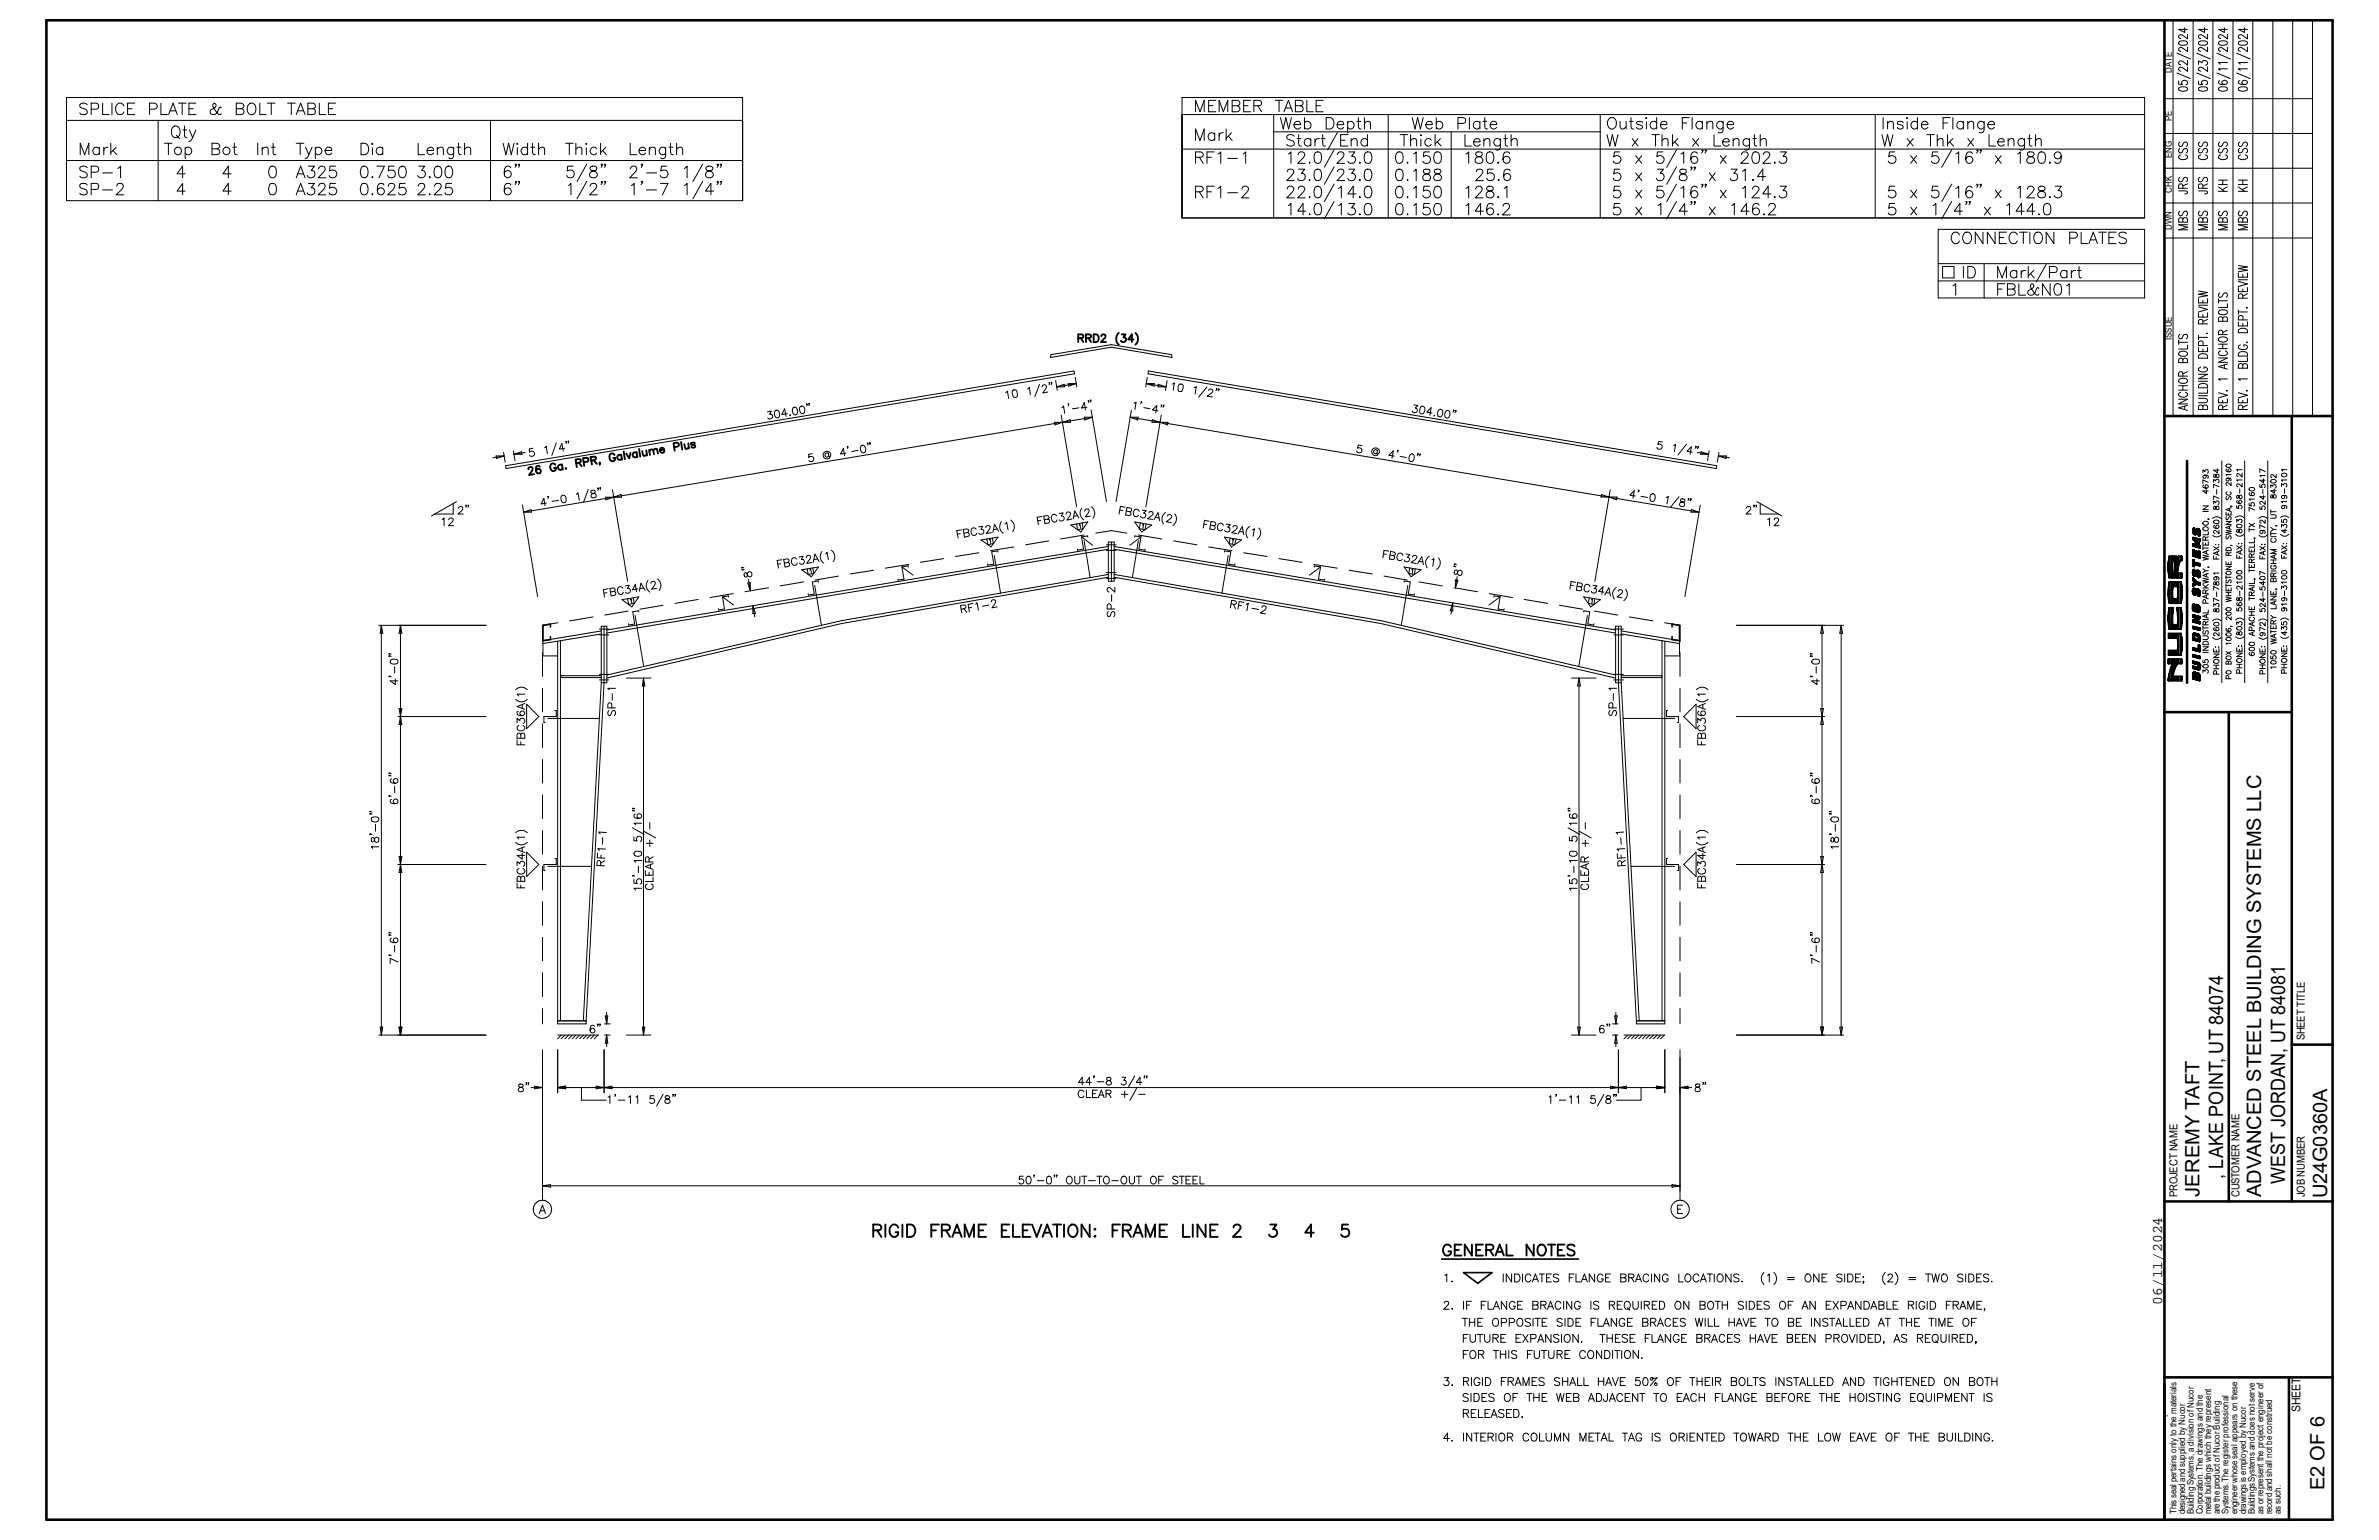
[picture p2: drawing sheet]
<svg xmlns="http://www.w3.org/2000/svg" width="432mm" height="279mm" viewBox="0 0 432 279" stroke-linecap="round" stroke-linejoin="round" font-family="sans-serif">
<defs><g id="words">
<g font-size="3.6">
<text x="403.5" y="213.9" transform="rotate(-90 403.5 213.9)">, LAKE POINT, UT 84074</text>
<text x="414.7" y="214.8" transform="rotate(-90 414.7 214.8)">WEST JORDAN, UT 84081</text>
<text x="399.2" y="217.2" transform="rotate(-90 399.2 217.2)">JEREMY TAFT</text>
<text x="410.4" y="217.2" transform="rotate(-90 410.4 217.2)">ADVANCED STEEL BUILDING SYSTEMS LLC</text>
<text x="422.4" y="217.4" transform="rotate(-90 422.4 217.4)">U24G0360A</text>
<text x="421.9" y="270.3" transform="rotate(-90 421.9 270.3)">E2 OF 6</text>
</g>
<text font-size="2.7" x="392.4" y="236.7" transform="rotate(-90 392.4 236.7)">06/11/2024</text>
<text font-size="2.2" x="417.5" y="256.2" transform="rotate(-90 417.5 256.2)">SHEET</text>
<g font-size="2">
<text x="418.3" y="188.8" transform="rotate(-90 418.3 188.8)">SHEET TITLE</text>
<text x="395.2" y="217.2" transform="rotate(-90 395.2 217.2)">PROJECT NAME</text>
<text x="406.5" y="217.2" transform="rotate(-90 406.5 217.2)">CUSTOMER NAME</text>
<text x="418.3" y="217.2" transform="rotate(-90 418.3 217.2)">JOB NUMBER</text>
</g>
<g font-size="1.7">
<text x="394.2" y="13.2" transform="rotate(-90 394.2 13.2)">DATE</text>
<text x="394.2" y="21.9" transform="rotate(-90 394.2 21.9)">PE</text>
<text x="394.2" y="28.7" transform="rotate(-90 394.2 28.7)">ENG</text>
<text x="394.2" y="34.9" transform="rotate(-90 394.2 34.9)">CHK</text>
<text x="394.2" y="41.7" transform="rotate(-90 394.2 41.7)">DWN</text>
<text x="394.2" y="61.6" transform="rotate(-90 394.2 61.6)">ISSUE</text>
<text x="395.1" y="274.7" transform="rotate(-90 395.1 274.7)">This seal pertains only to the materials</text>
<text x="396.6" y="274.7" transform="rotate(-90 396.6 274.7)">designed and supplied by Nucor</text>
<text x="398.2" y="274.7" transform="rotate(-90 398.2 274.7)">Building Systems, a division of Nucor</text>
<text x="399.8" y="274.7" transform="rotate(-90 399.8 274.7)">Corporation. The drawings and the</text>
<text x="401.4" y="274.7" transform="rotate(-90 401.4 274.7)">metal buildings which they represent</text>
<text x="402.9" y="274.7" transform="rotate(-90 402.9 274.7)">are the product of Nucor Building</text>
<text x="404.5" y="274.7" transform="rotate(-90 404.5 274.7)">Systems. The register professional</text>
<text x="406.1" y="274.7" transform="rotate(-90 406.1 274.7)">engineer whose seal appears on these</text>
<text x="407.7" y="274.7" transform="rotate(-90 407.7 274.7)">drawings is employed by Nucor</text>
<text x="409.2" y="274.7" transform="rotate(-90 409.2 274.7)">Buildings Systems and does not serve</text>
<text x="410.8" y="274.7" transform="rotate(-90 410.8 274.7)">as or represent the project engineer of</text>
<text x="412.4" y="274.7" transform="rotate(-90 412.4 274.7)">record and shall not be construed</text>
<text x="414" y="274.7" transform="rotate(-90 414 274.7)">as such.</text>
</g>
</g></defs>
<g fill="none" stroke="#000" stroke-width=".18">
<path d="M8.4 3.6h384.5v272.2h-384.5zM8.4 3.7h384.5v272h-384.5zM12.1 17.7h122.7v18.7h-122.7zM15.8 19a.75 .75 0 0 0-.7-.3 .75 .75 0 0 0-.6 .5l.1 .3 .9 .3a.52 .52 0 0 1 .2 .9 .95 .95 0 0 1-1.2-.2M16.6 19.8h.8a.55 .55 0 0 0 .5-.5 .55 .55 0 0 0-.5-.6h-.8v2.1M18.6 18.7v2.1h1.2M20.3 18.7v2.1M22.5 19.2a.76 .76 0 0 0-.9-.5 .76 .76 0 0 0-.6 .8 .92 .92 0 0 0 .2 1 .92 .92 0 0 0 1 .2l.3-.4M23.2 19.7h.8M24.5 18.7h-1.3v2.1h1.3M27.1 19.8h.9a.53 .53 0 0 0 .5-.4 .53 .53 0 0 0-.2-.6l-.3-.1h-.9v2.1M29.2 18.7v2.1h1.2"/>
<path d="M32.4 18.7h1.4M33.1 18.7v2.1M34.3 19.7h.8M35.6 18.7h-1.3v2.1h1.3M40.1 19.6l-.2-.2-.2 .3a.96 .96 0 0 1-.5 .9 .96 .96 0 0 1-1 0l-.1-.4 .2-.3 .8-.5a.45 .45 0 0 0-.2-.7l-.2 .1a.7 .7 0 0 0 .2 1l.7 .9 .4 .1 .1-.2M42.9 19.7h.9a.53 .53 0 0 1 .5 .6 .53 .53 0 0 1-.5 .5h-.9v-2.1h.9a.58 .58 0 0 1 .5 .6l-.2 .3-.3 .1M45.1 19a.75 .75 0 0 1 .9-.3 .75 .75 0 0 1 .4 .8 .9 .9 0 0 1-.2 1 .9 .9 0 0 1-.9 .2 1.29 1.29 0 0 1-.2-1.7zM47.2 18.7v2.1h1.1M48.5 18.7h1.4M49.2 18.7v2.1M52.2 18.7h1.4M52.9 18.7v2.1"/>
<path d="M55.9 19.7l1.2 .1a.55 .55 0 0 1 .1 .6 .55 .55 0 0 1-.4 .4h-.9v-2.1h.9l.3 .2v.6l-.3 .2M58 18.7v2.1h1.1M59.6 19.7h.8M60.9 18.7h-1.3v2.1h1.3M214.5 17.7h174.8v21.8h-174.8zM219.4 19.2h.8M220.7 18.2h-1.3v2.1h1.3M223.6 19.2h.9a.56 .56 0 0 1 .5 .4 .56 .56 0 0 1-.2 .6l-1.2 .1v-2.1h.9a.51 .51 0 0 1 .4 .8l-.4 .2M225.7 19.2h.8M227 18.2h-1.3v2.1h1.3M227.6 19.2l1.2-.1a.47 .47 0 0 0 0-.8l-1.2-.1v2.1M228.3 19.2l.7 1.1"/>
<path d="M231.5 18.2h1.3M232.2 18.2v2.1M233.3 19.6h1M235.1 19.2h.9l.3 .1a.53 .53 0 0 1 .2 .6 .53 .53 0 0 1-.5 .4h-.9v-2.1l1.2 .1a.47 .47 0 0 1 0 .8l-.3 .1M237.2 18.2v2.1h1.2M238.9 19.2h.8M240.2 18.2h-1.3v2.1h1.3M392.9 17.9h26.8M394.4 3.7v71.8M395.1 13.3l2.5 1M395.1 9.7l2.5 1M395.4 14.7v.6h.7a.41 .41 0 0 1 .1-.7h.6a.38 .38 0 0 1 .2 .4 .38 .38 0 0 1-.3 .4"/>
<path d="M395.5 15.9l.6-.2a.68 .68 0 0 1 .9 .5 .95 .95 0 0 1-1.3 .3l-.3-.3zM395.5 7.6l.6-.2a.75 .75 0 0 1 .9 .3v.2a1.11 1.11 0 0 1-1.6 0zM396.5 5v.9l-1.1-.6h1.6M397 12.1v.9l-.7-.6a.44 .44 0 0 0-.6-.2 .44 .44 0 0 0-.2 .6l.3 .1M397 11v.8l-.9-.7-.4-.1-.3 .3v.2l.4 .2M397 8.6v.8a2.14 2.14 0 0 0-1.3-.8 .36 .36 0 0 0-.3 .4 .36 .36 0 0 0 .4 .3M397 6.2v.9l-.9-.7-.4-.1-.3 .2v.3l.4 .2M398.1 3.7v71.8M398.7 13.3l2.5 1M398.7 9.7l2.5 1M399 14.7v.6h.8a.48 .48 0 0 1-.1-.7 .48 .48 0 0 1 .7 0l.2 .1 .1 .4-.1 .2-.3 .1M399 11.7v-.7l.7 .4a.48 .48 0 0 1 .6-.4 .48 .48 0 0 1 .2 .7l-.2 .1"/>
<path d="M399.1 15.9l.7-.2a.73 .73 0 0 1 .9 .5 1.02 1.02 0 0 1-1.3 .3l-.3-.1zM399.1 7.6l.7-.2a.71 .71 0 0 1 .9 .5 1.16 1.16 0 0 1-1.7 0zM400.1 5v.9l-1.1-.6h1.7M400.7 12.1v.9l-.8-.6a.44 .44 0 0 0-.6-.2 .44 .44 0 0 0-.2 .6l.4 .1M400.7 8.6v.8l-.8-.6a.45 .45 0 0 0-.5-.2 .45 .45 0 0 0-.4 .5l.5 .2M400.7 6.2v.9l-1-.7h-.5l-.2 .1v.3l.5 .2M401.7 3.7v71.8M402.4 13.3l2.4 1M402.4 9.7l2.4 1M402.8 15.9l.6-.2a.68 .68 0 0 1 .9 .5 .95 .95 0 0 1-1.3 .3l-.3-.3zM402.8 7.6l.6-.2a.75 .75 0 0 1 .9 .3v.2a1.11 1.11 0 0 1-1.6 0zM402.9 14.6l-.2 .4a1.25 1.25 0 0 0 1.5 .2 .45 .45 0 0 0-.4-.6 .45 .45 0 0 0-.4 .6l.3 .1"/>
<path d="M403.7 5v.9l-1-.6h1.6M404.3 12.5h-1.6l.3 .3M404.3 11.3h-1.6l.3 .3M404.3 8.6v.8l-1-.7a.36 .36 0 0 0-.6 .1 .36 .36 0 0 0 .4 .5M404.3 6.2v.9l-.8-.6-.5-.2-.3 .2v.3l.4 .2M405.3 3.7v71.8M406 13.3l2.4 1M406 9.7l2.4 1M406.4 15.9l.6-.2a.73 .73 0 0 1 .9 .5 1.02 1.02 0 0 1-1.3 .3l-.2-.1zM406.4 7.6l.6-.2a.71 .71 0 0 1 .9 .5 1.16 1.16 0 0 1-1.6 0zM406.5 14.6l-.1 .1-.1 .3a1.16 1.16 0 0 0 1.6 0 .47 .47 0 0 0-.5-.4 .47 .47 0 0 0-.4 .6l.4 .1M407.4 5v.9l-1.1-.6h1.6"/>
<path d="M407.9 12.5h-1.6l.3 .3M407.9 11.3h-1.6l.3 .3M407.9 8.6v.8l-.8-.6a.45 .45 0 0 0-.5-.2 .45 .45 0 0 0-.3 .5l.4 .2M407.9 6.2v.9l-1.2-.8-.4 .2v.3l.4 .2M408.9 3.7v71.8M412.5 3.7v71.8M416.1 3.7v71.8M419.7 3.7v71.8M12.1 21.8h122.7M12.1 29.1h122.7M14.6 28.1v-2.1l.8 2.1 .7-2.1v2.1M15.8 30.4a.75 .75 0 0 0-.7-.3 .75 .75 0 0 0-.6 .5l.1 .3 .9 .3a.52 .52 0 0 1 .2 .9 .89 .89 0 0 1-1.2-.1"/>
<path d="M15.8 33.6a.75 .75 0 0 0-.7-.4 .75 .75 0 0 0-.6 .6l.1 .3 .9 .3a.52 .52 0 0 1 .2 .9 .95 .95 0 0 1-1.2-.2M16.6 31.2h.8a.55 .55 0 0 0 .5-.5 .55 .55 0 0 0-.5-.6h-.8v2.2M16.6 34.4l1.1-.1a.58 .58 0 0 0 .2-.6 .58 .58 0 0 0-.5-.4h-.8v2M18 27a.66 .66 0 0 0-.9-.1 .66 .66 0 0 0 0 1 .66 .66 0 0 0 .9-.1M18 26.7v1.4M18.6 31.4h1.8M18.6 34.5h1.8M18.8 26.7v1.4M19.6 26.7a.64 .64 0 0 0-.8 .6M20.1 26v2.1M20.5 27.3l.7 .8M21.1 26.7l-1 1"/>
<path d="M21.2 33.8l.2-.4h.8a.46 .46 0 0 1 .1 .7l-1.2 1.2h1.4M21.4 30.6l.5-.5v2.2M28.7 21.8v14.6M29.8 26h1.4M30.6 26v2.1M30.6 20.8l.8-2.1 .8 2.1M30.9 20.1h1M31.3 23.2a.77 .77 0 0 1 .9-.3 .77 .77 0 0 1 .5 .8 .9 .9 0 0 1-.2 1 .9 .9 0 0 1-1 .1 1.36 1.36 0 0 1-.2-1.6zM32 24.6l.6 .5M33.2 23.6h.7M33.5 22.9v1.7l.1 .2 .4 .2M33.6 27a.66 .66 0 0 1 1-.1 .66 .66 0 0 1 0 1 .66 .66 0 0 1-1-.1"/>
<path d="M33.6 31.5h-1.5l1-1.4v2.2M33.6 34.7h-1.5l1-1.4v2M33.6 26.7v2.1M34.4 23.6l.6 1.4M35.6 23.6l-.8 1.8-.5 .3M38.5 27h.9a.53 .53 0 0 1 .5 .5 .53 .53 0 0 1-.5 .6h-.9v-2.1h.9a.58 .58 0 0 1 .5 .6l-.2 .3-.3 .1M42 31.5h-1.5l.9-1.4v2.2M42 34.7h-1.5l.9-1.4v2M42.2 26.7h.7M42.5 26v1.7l.1 .3 .5 .1M46.8 26v2.1M47.6 27.1a.73 .73 0 0 1 1-.3l.1 1.3"/>
<path d="M47.6 26.7v1.4M49.1 30.3a.66 .66 0 0 1 1 .3 1.73 1.73 0 0 1-.2 1.5 .61 .61 0 0 1-1-.3 1.56 1.56 0 0 1 .2-1.5zM49.1 33.4a.73 .73 0 0 1 1 .3 1.84 1.84 0 0 1-.2 1.6 .68 .68 0 0 1-1-.3 1.66 1.66 0 0 1 .2-1.6zM49.3 26.7h.7M49.6 26v1.7l.1 .3 .4 .1M53.8 20.8l.8-2.1 .8 2.1M53.8 26h1.4M53.8 32.3l.8-2.2 .8 2.2M53.8 35.3l.8-2 .8 2M54.1 20.1h1M54.1 31.5h1M54.1 34.7h1"/>
<path d="M54.5 26v2.1M55.5 26.7l.5 1.4M56 30.1h1.1l-.6 .8a.7 .7 0 0 1 .6 1.1 .7 .7 0 0 1-1.2 0l-.1-.2M56 33.3h1.1l-.6 .8a.66 .66 0 0 1 .7 .7 .66 .66 0 0 1-.9 .5h-.3l-.2-.3M56.6 26.7l-.6 1.4a.88 .88 0 0 1-.6 .7M57.2 27a.66 .66 0 0 1 1-.1 .66 .66 0 0 1 0 1 .66 .66 0 0 1-1-.1M57.2 26.7v2.1M57.8 30.6a.65 .65 0 0 1 1-.3l.1 .1a.67 .67 0 0 1-.2 .8l-1 1.1h1.4M57.8 33.8l.2-.4 .3-.1h.3l.3 .2a.67 .67 0 0 1-.2 .9l-1 .9h1.4M59 27.3h1.2a.62 .62 0 0 0-.9-.5 .62 .62 0 0 0-.2 1 .6 .6 0 0 0 1.1 0M60.9 30.1h-1l-.1 .9a.76 .76 0 0 1 1.1 0 .76 .76 0 0 1 0 1.1 .76 .76 0 0 1-1.1-.1l-.1-.2M60.9 33.3h-1l-.1 .9a.76 .76 0 0 1 1.1-.1 .76 .76 0 0 1 0 1.1 .76 .76 0 0 1-1.1 0l-.1-.2"/>
<path d="M65.5 26h.7a1.12 1.12 0 0 1 .7 1 1.12 1.12 0 0 1-.7 1.1h-.7zM65.7 30.3a.66 .66 0 0 1 1 .3 1.73 1.73 0 0 1-.2 1.5 .61 .61 0 0 1-1-.3 1.56 1.56 0 0 1 .2-1.5zM65.7 33.4a.73 .73 0 0 1 1 .3 1.84 1.84 0 0 1-.2 1.6 .68 .68 0 0 1-1-.3 1.66 1.66 0 0 1 .2-1.6zM67.5 32.1h.2l-.1 .2zM67.5 35.3h.2zM67.6 26v.2l-.1-.1zM67.6 26.8v1.3M68.4 30.1h1.4l-1 2.2M69.5 27a.66 .66 0 0 0-1-.1 .66 .66 0 0 0 0 1 .66 .66 0 0 0 1-.1M69.5 26.7v1.4M69.7 33.6a.62 .62 0 0 0-.9-.2 1.65 1.65 0 0 0 0 1.9 .64 .64 0 0 0 .9-.3 .64 .64 0 0 0-.4-.9 .64 .64 0 0 0-.8 .6M70.5 33.8l.2-.4h.8a.46 .46 0 0 1 0 .7l-1.1 1.2h1.4"/>
<path d="M71.5 30.1h-.9l-.1 .9a.74 .74 0 0 1 1.1 .1 .74 .74 0 0 1-.2 1.1 .74 .74 0 0 1-1-.4M72.6 30.3a.61 .61 0 0 1 1 .3 1.08 1.08 0 0 1-.7 1.7 1.34 1.34 0 0 1-.3-2zM73.5 33.3h-.9l-.2 .9a.76 .76 0 0 1 1.1-.1 .76 .76 0 0 1 0 1.1 .76 .76 0 0 1-1.1 0l-.1-.2M75.9 26v2.1h1.2M75.9 33.8l.2-.4 .2-.1h.4l.3 .2a.67 .67 0 0 1-.2 .9l-1 .9h1.4M76 30.1h1.1l-.6 .8a.69 .69 0 0 1 .7 1 .69 .69 0 0 1-1.2 .2l-.2-.3M77.5 27.3h1.2a.63 .63 0 0 0-.9-.5 .63 .63 0 0 0-.2 1 .63 .63 0 0 0 1.1 0M78 32l.1 .1-.1 .2zM78 35.2l.1 .1h-.1zM78.9 33.8l.2-.4h.8a.46 .46 0 0 1 .1 .7l-1.2 1.2h1.4M79.1 30.3a.66 .66 0 0 1 1 .3 1.73 1.73 0 0 1-.2 1.5 .66 .66 0 0 1-1-.3 1.73 1.73 0 0 1 .2-1.5zM79.4 27.1a.73 .73 0 0 1 1-.3l.1 1.3"/>
<path d="M79.4 26.7v1.4M81.1 30.3a.61 .61 0 0 1 .9 .3 1.08 1.08 0 0 1-.6 1.7 1.34 1.34 0 0 1-.3-2zM82 33.3h-1l-.1 .9a.76 .76 0 0 1 1-.1 .76 .76 0 0 1 0 1.1 .76 .76 0 0 1-1 0l-.1-.2M82.3 26.7v1.6a.53 .53 0 0 1-.3 .5 .53 .53 0 0 1-.6-.1M82.3 27a.66 .66 0 0 0-.9-.1 .66 .66 0 0 0 0 1 .66 .66 0 0 0 .9-.1M82.9 26.7h.8M83.2 26v1.7l.2 .3 .3 .1M84.3 27.1a.73 .73 0 0 1 1-.3l.1 1.3M84.3 26v2.1M89 21.8v14.6M91.3 26l.5 2.1 .5-2.1 .5 2.1 .5-2.1M92.7 30.4a.57 .57 0 0 0-.9-.1 1.92 1.92 0 0 0-.2 1.7 .64 .64 0 0 0 1 .1 .64 .64 0 0 0-.2-1 .64 .64 0 0 0-.9 .4"/>
<path d="M92.7 33.6a.62 .62 0 0 0-.9-.2 1.65 1.65 0 0 0 0 1.9 .64 .64 0 0 0 .9-.3 .64 .64 0 0 0-.4-.9 .64 .64 0 0 0-.8 .6M93.7 29.8l-.1 .2-.1-.2h.2l-.2 .6M93.7 33h-.2h.2l-.2 .5M93.9 26v.2zM93.9 26.8v1.3M94.3 29.8l-.1 .2-.1-.2h.2l-.2 .6M94.3 33h-.2h.2l-.2 .5M95.8 27a.66 .66 0 0 0-1-.1 .66 .66 0 0 0 0 1 .66 .66 0 0 0 1-.1M95.8 26v2.1M96.4 26.7h.7M96.6 26v1.7l.2 .3 .4 .1M97.7 27.1a.73 .73 0 0 1 1.1-.3v1.3"/>
<path d="M97.7 26v2.1M102.7 26h1.4M103.2 33.7l.4-.4v2M103.3 26v2.1M104.1 30.1h-1.1v.9a.73 .73 0 0 1 1.1 0 .73 .73 0 0 1-.2 1.1 .73 .73 0 0 1-1-.3M104.5 27.1a.73 .73 0 0 1 1-.3l.1 1.3M104.5 26v2.1M106.4 26v.2zM106.4 26.8v1.3M106.5 29.8l-1.8 3.1M106.5 32.9l-1.8 3.2M107.1 33.8l.2-.4 .2-.1h.4l.3 .2a.67 .67 0 0 1-.2 .9l-1 .9h1.4"/>
<path d="M107.2 30.3l-.1 .3 .3 .3a.76 .76 0 0 1 .8 .4 .76 .76 0 0 1 0 .8 .7 .7 0 0 1-.8 .2 .7 .7 0 0 1-.4-.8 1.23 1.23 0 0 1 1.2-.6l.1-.5a.72 .72 0 0 0-1.1-.1zM108.3 27a.66 .66 0 0 0-1-.1 .66 .66 0 0 0 0 1 .66 .66 0 0 0 1-.1M109 26v2.1M109.3 29.8l-.1 .2-.1-.2h.2l-.2 .6M109.3 33h-.2h.2l-.2 .5M109.4 27.3l.7 .8M109.9 29.8l-.1 .2-.1-.2h.2l-.2 .6M109.9 33h-.2h.2l-.2 .5M110 26.7l-1 1M114.4 26v2.1h1.2M114.4 30.6a.65 .65 0 0 1 1-.3l.1 .1a.67 .67 0 0 1-.2 .8l-1 1.1h1.4M114.6 33.7l.5-.4v2"/>
<path d="M116 27.3h1.2a.63 .63 0 0 0-.9-.5 .63 .63 0 0 0-.2 1 .63 .63 0 0 0 1.1 0M116.6 29.8l-.1 .2-.1-.2h.2l-.2 .6M116.6 33h-.2h.2l-.2 .5M117.3 31.4h1.9M117.3 34.5h1.9M117.9 27.1a.73 .73 0 0 1 1-.3l.1 1.3M117.9 26.7v1.4M119.8 33.3h1.4l-1 2M120.8 26.7v1.6a.53 .53 0 0 1-.3 .5 .53 .53 0 0 1-.6-.1M120.8 27a.66 .66 0 0 0-1-.1 .66 .66 0 0 0 0 1 .66 .66 0 0 0 1-.1M121 30.1h-.9l-.2 .9a.76 .76 0 0 1 1.1 0 .76 .76 0 0 1 0 1.1 .76 .76 0 0 1-1.1-.1l-.1-.2M121.4 26.7h.7"/>
<path d="M121.7 26v1.7l.1 .3 .4 .1M122.8 27.1l.5-.4 .5 .1 .1 .3v1M122.8 26v2.1M124.2 30.6l.5-.5v2.2M124.2 33.7l.5-.4v2M127.6 29.8l-1.8 3.1M127.6 32.9l-1.8 3.2M128.3 30.3l-.2 .3 .3 .3a.79 .79 0 0 1 .9 .3 .79 .79 0 0 1 .1 .8 .75 .75 0 0 1-.9 .2 .75 .75 0 0 1-.4-.7 1.23 1.23 0 0 1 1.1-.6l.2-.5a.78 .78 0 0 0-1.1-.1zM129.5 34.7h-1.4l.9-1.4v2M130.3 29.8v.2l-.2-.2h.2a.39 .39 0 0 1-.2 .6M130.3 33h-.2l.2-.1a.39 .39 0 0 1-.2 .6M130.9 29.8v.2l-.2-.2h.2a.39 .39 0 0 1-.2 .6"/>
<path d="M130.9 33h-.2l.2-.1a.39 .39 0 0 1-.2 .6M214.5 20.8h174.8M214.5 27.1h174.8M217 28.5h.9l.4-.1a.46 .46 0 0 0-.1-.8h-1.2v2M217 34.8h.9a.58 .58 0 0 0 .5-.6l-.2-.3-.3-.1h-.9v2.1M217 20.3v-2.1l.8 2.1 .8-2.1v2.1M217 25.5v-2.1l.8 2.1 .8-2.1v2.1M217.7 28.5l.7 1.1M217.7 34.8l.7 1.1M219.1 28.5h.8M219.1 34.8h.8M220.4 27.6h-1.3v2"/>
<path d="M220.4 33.8h-1.3v2.1M220.5 24.4a.66 .66 0 0 0-1-.1 .66 .66 0 0 0 0 1 .66 .66 0 0 0 1-.1M220.5 24.1v1.4M221.1 27.9l.5-.3v2M221.1 34.2l.5-.4v2.1M221.3 20.3v-2.1l.7 2.1 .8-2.1v2.1M221.3 24.1v1.4M222 24.1a.64 .64 0 0 0-.7 .6M222.5 23.4v2.1M222.8 28.7h1.8M222.8 35h1.8M222.9 24.7l.7 .8"/>
<path d="M223.5 24.1l-1 1M225.4 34.3l.1-.3 .3-.2 .6 .1a.46 .46 0 0 1 .1 .7l-1.2 1.3h1.4M225.6 27.9l.5-.3v2M231.2 20.8v18.7M231.2 23.9h59.2M232.4 21.3l.5 2.1 .5-2.1 .5 2.1 .5-2.1M233 20.3l.8-2.1 .8 2.1M233.6 31.2l.1-.3a.75 .75 0 0 1 1 0 .66 .66 0 0 1-.2 .9l-.9 1h1.3M233.6 34.3l.1-.3 .3-.2 .6 .1a.46 .46 0 0 1 .1 .7l-1.1 1.3h1.3M233.8 27.9l.5-.3v2M233.8 37.3l.5-.4v2.1M234.9 22.6h1.2a.59 .59 0 0 0-.6-.6 .59 .59 0 0 0-.6 .6 .66 .66 0 0 0 .4 .7 .66 .66 0 0 0 .8-.2"/>
<path d="M234.9 24.7a.75 .75 0 0 0-.7-.3 .75 .75 0 0 0-.6 .5l.1 .3 .8 .3a.52 .52 0 0 1 .2 .9 .95 .95 0 0 1-1.1-.2M235.4 25.1h.7M235.6 28.1l.1-.3 .3-.2h.6a.5 .5 0 0 1 .1 .8l-1.2 1.2h1.4M235.6 34.3l.1-.3 .3-.2 .6 .1a.46 .46 0 0 1 .1 .7l-1.2 1.3h1.4M235.7 24.4v1.7l.1 .3 .4 .1M235.7 30.7h1.1l-.6 .8a.68 .68 0 0 1 .7 .7 .68 .68 0 0 1-.9 .6l-.3-.1-.2-.4M236.8 22.3a.66 .66 0 0 1 .9-.1 .66 .66 0 0 1 0 1 .66 .66 0 0 1-.9-.1M236.8 21.3v2.1M237 38.3h-1.5l1-1.4v2.1M237.6 35.8h.2l-.1 .1zM237.6 38.9h.2zM237.7 29.4v.2z"/>
<path d="M237.7 32.6v.2zM237.9 25.4a.66 .66 0 0 0-1-.1 .66 .66 0 0 0 0 1 .66 .66 0 0 0 1-.1M237.9 25.1v1.4M238.7 25.1v1.4M238.8 27.6a.69 .69 0 0 1 1 .3 1.84 1.84 0 0 1-.2 1.6 .69 .69 0 0 1-1-.2 1.84 1.84 0 0 1 .2-1.7zM238.8 30.8a.69 .69 0 0 1 1 .3 1.84 1.84 0 0 1-.2 1.6 .67 .67 0 0 1-1-.4 1.77 1.77 0 0 1 .2-1.5zM238.8 33.9a.62 .62 0 0 1 1 .3 1.77 1.77 0 0 1-.2 1.6 .62 .62 0 0 1-1-.3 1.73 1.73 0 0 1 .2-1.6zM238.8 37a.69 .69 0 0 1 1 .3 1.84 1.84 0 0 1-.2 1.6 .69 .69 0 0 1-1-.3 1.84 1.84 0 0 1 .2-1.6zM239.5 25.1a.65 .65 0 0 0-.8 .6M239.8 25.1h.7M240.1 24.4v1.7l.1 .3 .4 .1M240.7 21.3h.7a1.11 1.11 0 0 1 .7 1.1 1.11 1.11 0 0 1-.7 1h-.7z"/>
<path d="M242.1 27.2l-1.7 3.2M242.1 30.3l-1.7 3.1M242.1 33.4l-1.7 3.2M242.1 36.5l-1.7 3.2M242.7 22.6h1.2a.62 .62 0 0 0-.7-.6 .62 .62 0 0 0-.5 .8 .64 .64 0 0 0 .5 .6 .64 .64 0 0 0 .7-.3M242.7 28.1l.3-.5h.2h.3l.3 .2a.67 .67 0 0 1-.2 .9l-.9 .9h1.4M242.7 31.2l.2-.3a.7 .7 0 0 1 .9 0 .66 .66 0 0 1-.2 .9l-.9 1h1.4M242.7 24l-1.7 3.2M243 34.2l.5-.4v2.1M243 37.3l.5-.4v2.1M243.3 25.4h.8M244.6 22.3a.66 .66 0 0 1 1-.1 .66 .66 0 0 1 0 1 .66 .66 0 0 1-1-.1"/>
<path d="M244.6 22v2.1M244.6 24.4h-1.3v2.1h1.3M244.8 27.6h1.1l-.6 .8a.67 .67 0 0 1 .8 .7 .67 .67 0 0 1-1 .5l-.3-.1-.2-.2M244.8 30.7h1.1l-.6 .8a.68 .68 0 0 1 .8 .7 .68 .68 0 0 1-1 .6l-.3-.1-.2-.4M244.8 36.9h1.1l-.6 .8a.67 .67 0 0 1 .8 .8 .67 .67 0 0 1-1 .5l-.3-.1-.2-.3M245.2 25.5l.5-.4 .5 .1 .1 .3v1M245.2 25.1v1.4M246.1 35.2h-1.5l1-1.4v2.1M246.3 22h.7M246.5 21.3v1.7l.2 .3 .4 .1M246.7 35.8h.2l-.1 .1zM246.7 38.9h.2z"/>
<path d="M246.8 29.4l.1 .1-.1 .1zM246.8 32.6l.1 .1-.1 .1zM247.6 22.4a.73 .73 0 0 1 1.1-.3l.1 1.3M247.6 21.3v2.1M247.9 27.6a.68 .68 0 0 1 1 .3 1.66 1.66 0 0 1-.2 1.6 .73 .73 0 0 1-1-.2 1.84 1.84 0 0 1 .2-1.7zM247.9 30.8a.68 .68 0 0 1 1 .3 1.66 1.66 0 0 1-.2 1.6 .71 .71 0 0 1-1-.4 1.77 1.77 0 0 1 .2-1.5zM247.9 33.9a.61 .61 0 0 1 1 .3 1.08 1.08 0 0 1-.7 1.7 .98 .98 0 0 1-.6-1.2zM247.9 37a.68 .68 0 0 1 1 .3 1.66 1.66 0 0 1-.2 1.6 .73 .73 0 0 1-1-.3 1.84 1.84 0 0 1 .2-1.6zM248.2 25.4a.66 .66 0 0 0-1-.1 .66 .66 0 0 0 0 1 .66 .66 0 0 0 1-.1M248.2 24.4v2.1M252 20.8v18.7M253.6 27.6a.69 .69 0 0 1 1 .3 1.84 1.84 0 0 1-.2 1.6 .69 .69 0 0 1-1-.2 1.54 1.54 0 0 1 .2-1.7z"/>
<path d="M253.6 30.8a.69 .69 0 0 1 1 .3 1.84 1.84 0 0 1-.2 1.6 .67 .67 0 0 1-1-.4 1.48 1.48 0 0 1 .2-1.5zM253.6 33.9a.62 .62 0 0 1 1 .3 1.77 1.77 0 0 1-.2 1.6 .62 .62 0 0 1-1-.3 1.45 1.45 0 0 1 .2-1.6zM253.6 37a.69 .69 0 0 1 1 .3 1.84 1.84 0 0 1-.2 1.6 .69 .69 0 0 1-1-.3 1.54 1.54 0 0 1 .2-1.6zM254.1 24.4h1.4M254.8 24.4v2.1M255.4 35.8h.2l-.1 .1zM255.4 38.9h.2zM255.5 29.4v.2zM255.5 32.6v.2zM256 25.5l.5-.4 .5 .1 .1 .3v1M256 24.4v2.1M256.3 21.3l.5 2.1 .5-2.1 .5 2.1 .5-2.1"/>
<path d="M256.6 27.9l.4-.3v2M256.6 31.1l.4-.4v2.1M256.6 34.2l.4-.4v2.1M256.6 37.3l.4-.4v2.1M257.9 24.4l.1 .2h-.1zM257.9 25.2v1.3M258.4 30.8a.42 .42 0 0 0 .3 .7 .87 .87 0 0 1 .9 .8 .72 .72 0 0 1-.8 .5 .72 .72 0 0 1-.6-.8 1.01 1.01 0 0 1 1-.5 .42 .42 0 0 0 .3-.7zM258.8 22.6h1.2a.59 .59 0 0 0-.6-.6 .59 .59 0 0 0-.6 .6 .66 .66 0 0 0 .4 .7 .66 .66 0 0 0 .8-.2M259.5 27.6h-1.1v.8a.74 .74 0 0 1 1.1 .1 .74 .74 0 0 1-.2 1.1 .74 .74 0 0 1-1.1-.3M259.5 33.8h-1.1v.9a.74 .74 0 0 1 1.1 0 .74 .74 0 0 1-.2 1.1 .74 .74 0 0 1-1.1-.3M259.5 36.9h-1.1v.9a.74 .74 0 0 1 1.1 0 .74 .74 0 0 1-.2 1.1 .74 .74 0 0 1-1.1-.3M259.8 25.4a.66 .66 0 0 0-1-.1 .66 .66 0 0 0 0 1 .66 .66 0 0 0 1-.1"/>
<path d="M260.4 30.8a.42 .42 0 0 0 .2 .7 .87 .87 0 0 1 1 .8 .72 .72 0 0 1-.8 .5 .72 .72 0 0 1-.6-.8 1.01 1.01 0 0 1 1-.5l.2-.1 .1-.4a.84 .84 0 0 0-1.1-.2zM260.5 24.4v2.1M260.5 27.6a.73 .73 0 0 1 1 .3 1.84 1.84 0 0 1-.2 1.6 .68 .68 0 0 1-1-.2 1.66 1.66 0 0 1 .2-1.7zM260.5 33.9a.66 .66 0 0 1 1 .3 1.77 1.77 0 0 1-.2 1.6 .61 .61 0 0 1-1-.3 1.56 1.56 0 0 1 .2-1.6zM260.5 37a.73 .73 0 0 1 1 .3 1.84 1.84 0 0 1-.2 1.6 .68 .68 0 0 1-1-.3 1.66 1.66 0 0 1 .2-1.6zM260.7 22.3a.66 .66 0 0 1 1-.1 .66 .66 0 0 1 0 1 .66 .66 0 0 1-1-.1M260.7 21.3v2.1M260.9 25.7l.7 .8M261.5 25.1l-1 1M263.4 23.9v15.6M264.6 22.4l1.2-.1a.53 .53 0 0 0 .2-.6 .53 .53 0 0 0-.5-.4h-.9v2.1M265.9 24.4v2.1h1.2"/>
<path d="M266.1 27.9l.5-.3v2M266.1 34.2l.5-.4v2.1M266.1 37.3l.5-.4v2.1M266.7 21.3v2.1M267.5 25.7h1.1a.63 .63 0 0 0-.8-.5 .63 .63 0 0 0-.3 1 .64 .64 0 0 0 1.1 0M267.8 34.3v-.1a.65 .65 0 0 1 1.1-.3v.1a.67 .67 0 0 1-.2 .9l-.9 1h1.4M268 27.6a.42 .42 0 0 0 .1 .8 .83 .83 0 0 1 1.1 .9 .73 .73 0 0 1-.9 .4 .73 .73 0 0 1-.5-.7 .87 .87 0 0 1 .9-.6 .45 .45 0 0 0 .2-.8zM268 31.2l.1-.3a.68 .68 0 0 1 1.1 .2l-.3 .7-1.1 1h1.4M268.6 22.3a.66 .66 0 0 0-1-.1 .66 .66 0 0 0 0 1 .66 .66 0 0 0 1-.1M268.6 22v1.4M269.2 22h.7M269.2 38.3h-1.4l.9-1.4v2.1"/>
<path d="M269.3 25.5l.5-.4 .5 .1 .1 1.3M269.3 25.1v1.4M269.5 21.3v1.7l.1 .3 .4 .1M270 33.9l-.2 .4 .3 .3a.77 .77 0 0 1 .8 .2 .77 .77 0 0 1 .1 .9 .7 .7 0 0 1-.9 .2 .7 .7 0 0 1-.3-.9l.9-.4a.42 .42 0 0 0 .2-.7l-.3-.1zM270 27.6a.68 .68 0 0 1 1 .3 1.66 1.66 0 0 1-.2 1.6 .73 .73 0 0 1-1-.2 1.84 1.84 0 0 1 .2-1.7zM270.5 22.6h1.2a.59 .59 0 0 0-.6-.6 .59 .59 0 0 0-.6 .6 .66 .66 0 0 0 .4 .7 .66 .66 0 0 0 .8-.2M271 30.7h-1v.9a.73 .73 0 0 1 1.1 0 .73 .73 0 0 1-.2 1.1 .73 .73 0 0 1-1.1-.4M271 37.2a.58 .58 0 0 0-.5-.3 .58 .58 0 0 0-.5 .4 1.46 1.46 0 0 0 .1 1.6 .66 .66 0 0 0 1-.3 .66 .66 0 0 0-.5-.9 .66 .66 0 0 0-.8 .6M271.8 38.9h.2zM271.9 29.4l.1 .1-.1 .1zM271.9 32.7l.1-.1 .1 .1zM271.9 35.7l.1 .1-.1 .1z"/>
<path d="M272.3 25.1v1.6a.55 .55 0 0 1-.9 .4M272.3 25.4a.66 .66 0 0 0-.9-.1 .66 .66 0 0 0 0 1 .66 .66 0 0 0 .9-.1M272.8 37.4l.2-.4 .2-.1h.4l.3 .2a.67 .67 0 0 1-.2 .9l-1 1h1.4M272.9 25.1h.7M273 34.2l.5-.4v2.1M273.2 24.4v1.7l.1 .3 .4 .1M274 27.9a.58 .58 0 0 0-.6-.4 .58 .58 0 0 0-.5 .4 1.46 1.46 0 0 0 .2 1.6 .66 .66 0 0 0 1-.2 .66 .66 0 0 0-.5-.9 .66 .66 0 0 0-.8 .6M274.1 31a.61 .61 0 0 0-.6-.3 .61 .61 0 0 0-.5 .4 1.62 1.62 0 0 0 .2 1.6 .64 .64 0 0 0 .9-.3 .64 .64 0 0 0-.4-.9 .64 .64 0 0 0-.8 .5M274.3 25.5a.73 .73 0 0 1 1-.3l.1 1.3M274.3 24.4v2.1M290.4 20.8v18.7M291.7 24.4l.5 2.1 .5-2.1 .5 2.1 .5-2.1"/>
<path d="M292 21.6l.2-.2a1.01 1.01 0 0 1 1.2 .6 1.01 1.01 0 0 1-.5 1.3 .94 .94 0 0 1-1.1-.3 .94 .94 0 0 1 .1-1.2zM294 27.6h-1l-.1 .8a.74 .74 0 0 1 1.1 0 .74 .74 0 0 1-.1 1.1 .74 .74 0 0 1-1.1-.2M294 30.7h-1l-.1 .9a.74 .74 0 0 1 1.1-.1 .74 .74 0 0 1-.1 1.1 .74 .74 0 0 1-1.1-.3M294 33.8h-1l-.1 .9a.76 .76 0 0 1 1.1-.1 .76 .76 0 0 1 0 1.1 .76 .76 0 0 1-1.1 0l-.1-.2M294 36.9h-1l-.1 .9a.74 .74 0 0 1 1.1 0 .74 .74 0 0 1-.1 1.1 .74 .74 0 0 1-1.1-.3M294 22v1l.2 .3 .4 .1 .5-.4M295.1 22v1.4M295.7 22h.7M296 21.3v1.7l.1 .3 .4 .1M296.2 25.1l1.1 1.4M296.9 28.2l1.1 1.4M296.9 31.4l1.1 1.4"/>
<path d="M296.9 34.5l1.1 1.4M296.9 37.6l1.1 1.4M297.3 25.1l-1.1 1.4M298 28.2l-1.1 1.4M298 31.4l-1.1 1.4M298 34.5l-1.1 1.4M298 37.6l-1.1 1.4M298.1 22.3a.63 .63 0 0 0-1.1 0l.1 .2a1.05 1.05 0 0 1 1 .5v.1a.63 .63 0 0 1-1.1 0M298.7 21.4h.2zM298.8 22.1v1.3M299.8 24.4h1.4M300.5 24.4v2.1"/>
<path d="M300.7 22.3a.66 .66 0 0 0-1-.1 .66 .66 0 0 0 0 1 .66 .66 0 0 0 1-.1M300.7 21.3v2.1M300.8 30.7h1.1l-.6 .8a.68 .68 0 0 1 .8 .7 .68 .68 0 0 1-1 .6l-.3-.1-.1-.4M300.9 37.3l.6-.4v2.1M301.4 22.6h1.2a.59 .59 0 0 0-.6-.6 .59 .59 0 0 0-.6 .6 .66 .66 0 0 0 .4 .7 .66 .66 0 0 0 .8-.2M301.7 25.5a.73 .73 0 0 1 1-.3l.1 1.3M301.7 24.4v2.1M301.8 27.6h-1l-.1 .8a.74 .74 0 0 1 1.2 0 .74 .74 0 0 1-.2 1.1 .74 .74 0 0 1-1-.2M301.8 33.8h-1l-.1 .9a.76 .76 0 0 1 1.1-.1 .76 .76 0 0 1 0 1.1 .76 .76 0 0 1-1.1 0v-.2M303.6 24.4v2.1M304 25.7l.7 .8M304.3 27.2l-1.8 3.2"/>
<path d="M304.3 30.3l-1.8 3.1M304.3 33.4l-1.8 3.2M304.3 36.5l-1.8 3.2M304.5 25.1l-.9 1M305 30.8l-.1 .4a1.19 1.19 0 0 0 1 .5 .58 .58 0 0 1 .3 .6 .58 .58 0 0 1-.5 .5h-.4a.59 .59 0 0 1-.5-.7 .59 .59 0 0 1 .6-.5l.4-.1a.42 .42 0 0 0 .2-.7zM305.1 27.9l.5-.3v2M305.1 34.2l.5-.4v2.1M305.4 22.3h.8M306.3 38.3h-1.5l1-1.4v2.1M306.6 21.3h-1.2v2.1M307.1 30.4h-.2l.1-.1a.39 .39 0 0 1-.1 .6M307.1 36.6h-.2l.1-.1a.39 .39 0 0 1-.1 .6"/>
<path d="M307.1 21.3v2.1M307.2 25.1l1.1 1.4M307.7 30.4h-.2l.1-.1a.39 .39 0 0 1-.1 .6M307.7 36.6h-.2l.1-.1a.39 .39 0 0 1-.1 .6M308.1 27.9a.58 .58 0 0 0-.6-.4 .58 .58 0 0 0-.5 .4 1.46 1.46 0 0 0 .2 1.6 .66 .66 0 0 0 .9-.2 .66 .66 0 0 0-.4-.9 .66 .66 0 0 0-.8 .6M308.1 34.1a.57 .57 0 0 0-.9-.2 1.27 1.27 0 0 0 .3 2 .65 .65 0 0 0 .7-.6 .65 .65 0 0 0-.6-.7 .65 .65 0 0 0-.7 .6M308.3 25.1l-1.1 1.4M309 22.3a.66 .66 0 0 0-1-.1 .66 .66 0 0 0 0 1 .66 .66 0 0 0 1-.1M309 22v1.4M309.1 27.3h-.2h.2l-.2 .5M309.1 33.5l-.2 .1v-.1h.2l-.2 .5M309.7 27.3h-.2h.2l-.2 .5"/>
<path d="M309.7 33.5l-.2 .1v-.1h.2l-.2 .5M309.8 22.4a.73 .73 0 0 1 1-.3l.1 1.3M309.8 22v1.4M310.3 31.4l1 1.4M310.3 37.6l1 1.4M311.1 24.4v2.1h1.2M311.3 31.4l-1 1.4M311.3 37.6l-1 1.4M312.3 28.2l1 1.4M312.3 34.5l1 1.4M312.7 25.7h1.2a.63 .63 0 0 0-.9-.5 .63 .63 0 0 0-.2 1 .64 .64 0 0 0 1.1 0M312.8 22l-.1 1.9a.58 .58 0 0 1-.8 .1"/>
<path d="M312.8 22.3a.66 .66 0 0 0-1-.1 .66 .66 0 0 0 0 1 .66 .66 0 0 0 1-.1M313.3 28.2l-1 1.4M313.3 34.5l-1 1.4M313.5 22.6h1.2a.61 .61 0 0 0-.8-.6 .61 .61 0 0 0-.4 .8 .63 .63 0 0 0 .5 .6 .63 .63 0 0 0 .7-.3M314.2 30.7h1.1l-.6 .8a.68 .68 0 0 1 .7 .7 .68 .68 0 0 1-.9 .6l-.3-.1-.2-.4M314.3 37.3l.5-.4v2.1M314.6 25.5l.4-.4 .6 .1v1.3M314.6 25.1v1.4M316.1 28.1l.2-.5a.69 .69 0 0 1 1 .3l-.3 .8-1 .9h1.4M316.3 31.1l.5-.4v2.1M316.3 34.2l.5-.4v2.1M317.5 38.3h-1.5l1-1.4v2.1"/>
<path d="M317.5 25.1v1.6a.55 .55 0 0 1-.8 .4M317.5 25.4a.66 .66 0 0 0-.9-.1 .66 .66 0 0 0 0 1 .66 .66 0 0 0 .9-.1M318.1 34.3l.1-.3 .3-.2a.67 .67 0 0 1 .8 .4l-.3 .7-1 1h1.4M318.1 25.1h.7M318.2 32.6v.2zM318.3 27.6a.73 .73 0 0 1 1 .3 1.84 1.84 0 0 1-.2 1.6 .68 .68 0 0 1-1-.2 1.66 1.66 0 0 1 .2-1.7zM318.4 24.4v1.7l.1 .3 .4 .1M319.3 37.2a.61 .61 0 0 0-.6-.3 .61 .61 0 0 0-.5 .4 1.56 1.56 0 0 0 .2 1.6 .64 .64 0 0 0 .9-.3 .64 .64 0 0 0-.4-.9 .64 .64 0 0 0-.8 .6M319.5 25.5l.5-.4 .5 .1 .1 1.3M319.5 24.4v2.1M320 28.1l.3-.5h.2h.3l.3 .2a.67 .67 0 0 1-.2 .9l-.9 .9h1.4M320 38.9h.3z"/>
<path d="M320.5 32h-1.5l1-1.3v2.1M321.1 37.4l.1-.4h.8a.46 .46 0 0 1 .1 .7l-1.2 1.3h1.4M321.4 35.2h-1.4l.9-1.4v2.1M322.1 29.4l.1 .1-.1 .1zM322.1 35.7l.1 .1-.1 .1zM323.1 27.6h1.1l-.6 .8a.66 .66 0 0 1 .7 .7 .66 .66 0 0 1-.9 .5l-.3-.1-.2-.2M323.1 33.8h1.1l-.6 .8a.7 .7 0 0 1 .6 1 .7 .7 0 0 1-1.2 .1l-.1-.2M340.4 20.8v18.7M341.6 24.4l.5 2.1 .5-2.1 .5 2.1 .5-2.1M341.8 21.3v2.1M342.6 22.4l.5-.4 .5 .1 .1 1.3M342.6 22v1.4"/>
<path d="M343.9 27.6h-1l-.1 .8a.74 .74 0 0 1 1.1 0 .74 .74 0 0 1-.1 1.1 .74 .74 0 0 1-1.1-.2M343.9 33.8h-1l-.1 .9a.76 .76 0 0 1 1.1-.1 .76 .76 0 0 1 0 1.1 .76 .76 0 0 1-1.1 0l-.1-.2M343.9 36.9h-1l-.1 .9a.74 .74 0 0 1 1.1 0 .74 .74 0 0 1-.1 1.1 .74 .74 0 0 1-1.1-.3M345.4 22.3a.6 .6 0 0 0-1 0l.1 .2a1.05 1.05 0 0 1 .9 .5v.1a.6 .6 0 0 1-1 0M346 21.4h.2zM346.2 22.1v1.3M346.2 25.1l1.1 1.4M346.8 28.2l1.1 1.4M346.8 34.5l1.1 1.4M346.8 37.6l1.1 1.4M347.3 25.1l-1.1 1.4M347.9 28.2l-1.1 1.4"/>
<path d="M347.9 34.5l-1.1 1.4M347.9 37.6l-1.1 1.4M348 22.3a.66 .66 0 0 0-1-.1 .66 .66 0 0 0 0 1 .66 .66 0 0 0 1-.1M348 21.3v2.1M348.7 22.6h1.2a.61 .61 0 0 0-.7-.6 .61 .61 0 0 0-.5 .8 .63 .63 0 0 0 .5 .6 .63 .63 0 0 0 .7-.3M349.7 24.4h1.4M350.4 24.4v2.1M350.9 37.3l.5-.4v2.1M351.6 25.5l.5-.4 .5 .1 .1 1.3M351.6 24.4v2.1M351.7 27.6h-.9l-.2 .8a.74 .74 0 0 1 1.2 0 .74 .74 0 0 1-.1 1.1 .74 .74 0 0 1-1.1-.2M351.7 33.8h-.9l-.2 .9a.76 .76 0 0 1 1.1-.1 .76 .76 0 0 1 0 1.1 .76 .76 0 0 1-1.1 0v-.2"/>
<path d="M352.7 22.3h.8M353.5 24.4v2.1M353.9 25.7l.7 .8M354 21.3h-1.3v2.1M354.2 27.2l-1.8 3.2M354.2 33.4l-1.8 3.2M354.2 36.5l-1.8 3.2M354.5 21.3v2.1M354.5 25.1l-1 1M355 27.9l.5-.3v2M355 34.2l.5-.4v2.1M356.2 38.3h-1.5l1-1.4v2.1"/>
<path d="M356.4 22.3a.66 .66 0 0 0-1-.1 .66 .66 0 0 0 0 1 .66 .66 0 0 0 1-.1M356.4 22v1.4M357 36.6h-.2l.1-.1a.39 .39 0 0 1-.1 .6M357.2 22.4l.4-.4 .5 .1 .1 1.3M357.2 22v1.4M357.2 25.1l1 1.4M357.6 36.6h-.2l.1-.1a.39 .39 0 0 1-.1 .6M358 27.9a.58 .58 0 0 0-.6-.4 .58 .58 0 0 0-.5 .4 1.46 1.46 0 0 0 .2 1.6 .66 .66 0 0 0 .9-.2 .66 .66 0 0 0-.4-.9 .66 .66 0 0 0-.8 .6M358 34.1a.57 .57 0 0 0-.9-.2 1.27 1.27 0 0 0 .3 2 .65 .65 0 0 0 .7-.6 .65 .65 0 0 0-.6-.7 .65 .65 0 0 0-.7 .6M358.2 25.1l-1 1.4M359 27.3h-.2h.2l-.2 .5M359 33.5l-.1 .1-.1-.1h.2l-.2 .5"/>
<path d="M359.6 27.3h-.2l.1-.1a.39 .39 0 0 1-.1 .6M359.6 33.5l-.1 .1-.1-.1 .1-.1a.39 .39 0 0 1-.1 .6M360.1 22v1.6l-.1 .3a.54 .54 0 0 1-.8 .1M360.1 22.3a.66 .66 0 0 0-.9-.1 .66 .66 0 0 0 0 1 .66 .66 0 0 0 .9-.1M360.2 37.6l1.1 1.4M360.8 22.6h1.2a.62 .62 0 0 0-.7-.6 .62 .62 0 0 0-.5 .8 .64 .64 0 0 0 .5 .6 .64 .64 0 0 0 .7-.3M361 24.4v2.1h1.2M361.3 37.6l-1.1 1.4M362.2 28.2l1 1.4M362.2 34.5l1 1.4M362.6 25.7h1.2a.62 .62 0 0 0-.9-.5 .62 .62 0 0 0-.2 1 .6 .6 0 0 0 1.1 0M363.2 28.2l-1 1.4"/>
<path d="M363.2 34.5l-1 1.4M364.2 37.3l.5-.4v2.1M364.5 25.5l.5-.4 .5 .1v1.3M364.5 25.1v1.4M366.2 27.9l.5-.3v2M366.2 34.2l.5-.4v2.1M367.4 38.3h-1.5l1-1.4v2.1M367.5 25.1v1.6a.55 .55 0 0 1-.9 .4M367.5 25.4a.66 .66 0 0 0-1-.1 .66 .66 0 0 0 0 1 .66 .66 0 0 0 1-.1M368 34.3l.1-.3 .3-.2a.67 .67 0 0 1 .8 .4l-.3 .7-1 1h1.4M368 25.1h.7M368.1 27.6a.45 .45 0 0 0 .2 .8 .82 .82 0 0 1 1 .9 .73 .73 0 0 1-.8 .4 .73 .73 0 0 1-.6-.7 .88 .88 0 0 1 1-.6 .42 .42 0 0 0 .2-.8z"/>
<path d="M368.3 24.4v1.7l.1 .3 .5 .1M369.4 38.3h-1.5l1-1.4v2.1M369.4 25.5l.5-.4 .5 .1 .1 1.3M369.4 24.4v2.1M370 38.9h.2zM370.1 33.9a.42 .42 0 0 0 .2 .7 .87 .87 0 0 1 1 .9 .72 .72 0 0 1-.9 .4 .72 .72 0 0 1-.5-.7 1.23 1.23 0 0 1 1.2-.7l.1-.4a.78 .78 0 0 0-1.1-.2zM370.2 27.6a.73 .73 0 0 1 1 .3 1.84 1.84 0 0 1-.2 1.6 .68 .68 0 0 1-1-.2 1.66 1.66 0 0 1 .2-1.7zM371.2 37a.69 .69 0 0 1 1 .3 1.84 1.84 0 0 1-.3 1.6 .69 .69 0 0 1-.9-.3 1.84 1.84 0 0 1 .2-1.6zM371.9 29.5l.2-.1 .1 .1zM371.9 35.8h.3l-.1 .1zM373 33.8h1.1l-.6 .8a.7 .7 0 0 1 .6 1 .7 .7 0 0 1-1.1 .1l-.2-.2M374.1 28.2a.66 .66 0 0 1-.8 .7 .66 .66 0 0 1-.3-1 .66 .66 0 0 1 1 0 1.79 1.79 0 0 1-.2 1.6 .62 .62 0 0 1-.8-.2"/>
<path d="M392.9 36.8h26.8M392.9 30.5h26.8M392.9 24.2h26.8M395.4 34.6l1.5 .1 .1 .1v.3l-.5 .1M395.6 38.3a.45 .45 0 0 0-.2 .5 .45 .45 0 0 0 .4 .4l.3-.2 .3-.6 .4-.1a.51 .51 0 0 1 0 .9M395.6 32.2a.47 .47 0 0 0 0 .8l.5-.1 .3-.6 .4-.1a.47 .47 0 0 1 0 .8M395.6 26.9a.47 .47 0 0 0 0 .8l.5-.1 .3-.5 .4-.2a.47 .47 0 0 1 0 .8M395.6 25.8a.4 .4 0 0 0-.1 .6 .4 .4 0 0 0 .6 0l.3-.5a.42 .42 0 0 1 .6 .1 .42 .42 0 0 1-.2 .6M395.8 28.1l-.4 .3a.88 .88 0 0 0 .7 .6 .88 .88 0 0 0 .9-.3v-.3l-.3-.3M396.2 39.8a.39 .39 0 0 0-.4-.3 .39 .39 0 0 0-.4 .3v.5h1.6v-.5l-.3-.3a.41 .41 0 0 0-.5 .3v.5M396.2 34.2l-.1-.8h-.6l-.1 .8h1.6M397 33.4l-.8 .3"/>
<path d="M399 34.6l1.6 .1v.4l-.5 .1M399.3 38.3a.44 .44 0 0 0-.3 .5 .44 .44 0 0 0 .5 .4l.5-.8a.38 .38 0 0 1 .7 .2v.3l-.3 .3M399.3 32.2a.44 .44 0 0 0-.3 .4 .44 .44 0 0 0 .3 .4l.4-.1 .3-.6a.38 .38 0 0 1 .7 .2v.2l-.3 .3M399.3 26.9a.44 .44 0 0 0-.3 .4 .44 .44 0 0 0 .3 .4l.4-.1 .3-.6a.38 .38 0 0 1 .7 .2v.3l-.3 .2M399.3 25.8a.41 .41 0 0 0-.2 .6 .41 .41 0 0 0 .7 0l.1-.4a.43 .43 0 0 1 .7-.1 .43 .43 0 0 1-.2 .7M399.5 28.1a.4 .4 0 0 0-.4 .2 .4 .4 0 0 0 0 .4 1.2 1.2 0 0 0 1.6-.1v-.2l-.4-.3M399.8 39.8l-.1-.3h-.5l-.2 .3v.5h1.7v-.5a.45 .45 0 0 0-.4-.3 .45 .45 0 0 0-.5 .3v.5M399.8 34.2v-.8h-.7l-.1 .8h1.7M400.7 33.4l-.9 .3M402.7 34.7h1.6M402.7 33.9l1 .8M402.7 33.5h1.6"/>
<path d="M402.7 32.7h1.6M402.9 38.3a.45 .45 0 0 0-.2 .5 .45 .45 0 0 0 .4 .4l.2-.2 .3-.6 .5-.1a.51 .51 0 0 1 0 .9M402.9 26.9a.47 .47 0 0 0 0 .8h.3l.4-.6 .5-.2a.47 .47 0 0 1 0 .8M402.9 25.8a.42 .42 0 0 0-.2 .5 .42 .42 0 0 0 .5 .2l.4-.6a.42 .42 0 0 1 .6 .1 .42 .42 0 0 1-.1 .6M403.1 28.1a.44 .44 0 0 0-.4 .6 .44 .44 0 0 0 .6 .3h.4a.44 .44 0 0 0 .6-.3 .44 .44 0 0 0-.4-.6M403.4 39.8l-.1-.3h-.5l-.1 .3v.5h1.6v-.5l-.3-.3-.5 .1-.1 .7M403.4 32.7v.8M404.3 33.9l-.9 .5M406.3 34.7h1.6M406.3 33.5h1.6M406.3 32.7h1.6M406.3 33.9l1.1 .8"/>
<path d="M406.5 38.3a.44 .44 0 0 0-.2 .5 .44 .44 0 0 0 .4 .4l.2-.2 .4-.6a.38 .38 0 0 1 .6 .2v.3l-.2 .3M406.5 26.9a.44 .44 0 0 0-.2 .4 .44 .44 0 0 0 .2 .4l.4-.1 .4-.6a.38 .38 0 0 1 .6 .2l-.1 .4-.1 .1M406.5 25.8a.41 .41 0 0 0-.2 .6 .41 .41 0 0 0 .7 0l.1-.4a.43 .43 0 0 1 .7-.1 .43 .43 0 0 1-.1 .7M406.7 28.1l-.4 .3a.85 .85 0 0 0 1.4 .4l.2-.2a.44 .44 0 0 0-.4-.5M407.1 39.8l-.2-.3h-.5l-.1 .3v.5h1.6v-.5a.45 .45 0 0 0-.4-.3 .45 .45 0 0 0-.4 .3v.5M407.1 32.7v.8M407.9 33.9l-.9 .5M351.8 41.6h37.5v12.5h-37.5zM351.8 47.8h37.5M351.8 51h37.5M352.6 48.3h2.1v2.1h-2.1zM354.5 51.9l.5-.4v2.1"/>
<path d="M355.6 42.6a.76 .76 0 0 0-.8-.5 .76 .76 0 0 0-.6 .8 .92 .92 0 0 0 .2 1 .92 .92 0 0 0 .9 .2l.3-.4M356.4 48.3v2.1M356.4 42.4a.77 .77 0 0 1 .9-.3 .77 .77 0 0 1 .5 .8 .92 .92 0 0 1-.2 1 .92 .92 0 0 1-.9 .2 1.26 1.26 0 0 1-.3-1.7zM357.2 48.3h.6a1.12 1.12 0 0 1 .7 1.1 1.12 1.12 0 0 1-.7 1h-.6zM359.9 42.1v2.1l-1.4-2.1v2.1M360.1 47.8v6.3M362.1 42.1v2.1l-1.4-2.1v2.1M362.6 50.4v-2.1l.8 2.1 .8-2.1v2.1M362.6 52.5h.8M362.9 43.1h.8M363.9 51.5h-1.3v2.1M364.2 42.1h-1.3v2.1h1.3"/>
<path d="M364.4 52.5h.9l.2 .1a.53 .53 0 0 1 .3 .6 .53 .53 0 0 1-.5 .4h-.9v-2.1l1.1 .1a.47 .47 0 0 1 0 .8l-.2 .1M366.1 49.4a.66 .66 0 0 0-1-.1 .66 .66 0 0 0 0 .9 .66 .66 0 0 0 1-.1M366.1 49.1v1.3M366.1 42.6a.76 .76 0 0 0-.8-.5 .76 .76 0 0 0-.6 .8 .92 .92 0 0 0 .2 1 .92 .92 0 0 0 .9 .2l.3-.4M366.4 51.5v2.1h1.3M366.6 42.1h1.4M366.9 49.1v1.3M367.2 42.1v2.1M367.7 49.1a.65 .65 0 0 0-.8 .6M368.1 48.3v2.1M368.4 42.1v2.1M368.6 49.7l.6 .7"/>
<path d="M369.1 49.1l-1 .9M369.3 42.4a.77 .77 0 0 1 .9-.3 .77 .77 0 0 1 .5 .8 .92 .92 0 0 1-.2 1 .92 .92 0 0 1-1 .2 1.39 1.39 0 0 1-.2-1.7zM370 52.4l-.2-.2-.2 .3a.98 .98 0 0 1-1.3 1 .47 .47 0 0 1 0-.8l.6-.4a.44 .44 0 0 0 .3-.4 .44 .44 0 0 0-.3-.4l-.3 .1a.85 .85 0 0 0 .3 1l.6 .9 .4 .1 .1-.3M371.4 48l-1.8 3.1M372 49.4h.9a.55 .55 0 0 0 .5-.5 .55 .55 0 0 0-.5-.6h-.9v2.1M372.1 51.5v2.1l-1.4-2.1v2.1M372.8 42.1v2.1l-1.4-2.1v2.1M373.1 51.6a.73 .73 0 0 1 1 .3 1.84 1.84 0 0 1-.2 1.6 .68 .68 0 0 1-1-.3 1.66 1.66 0 0 1 .2-1.6zM375.1 51.9l.5-.4v2.1M375.2 49.4a.66 .66 0 0 0-1-.1 .66 .66 0 0 0 0 .9 .66 .66 0 0 0 1-.1M375.2 49.1v1.3M375.7 43.2h.9a.56 .56 0 0 0 .5-.4 .56 .56 0 0 0-.2-.6l-1.2-.1v2.1"/>
<path d="M376 49.1v1.3M376.8 49.1a.65 .65 0 0 0-.8 .6M377.1 49.1h.6M377.4 48.3v1.7v.3l.4 .1M377.7 42.1v2.1h1.2M379.1 44.2l.8-2.1 .8 2.1M379.4 43.5h1M380.9 42.1h1.4M381.6 42.1v2.1M382.8 43.1h.8M384.1 42.1h-1.3v2.1h1.3M386 42.4a.75 .75 0 0 0-.8-.3 .75 .75 0 0 0-.6 .5l.2 .3 1 .4a.54 .54 0 0 1 0 .8 .95 .95 0 0 1-1.2-.2"/>
<path d="M392.9 43.2h26.8M397 40.8h-1.6l1.6 .4-1.6 .5h1.6M399 54.2v.7h1.7v-.7M399 56.8v.7h1.7v-.7M399 55.7l1.7 .4-1.7 .5M399 55.4h1.7M399 52.8l1.7 .3-1.7 .3 1.7 .2-1.7 .3M399.8 58.8v-.8h-.7l-.1 .8h1.7M399.8 54.5v.4M399.8 57.1v.4M400.7 40.8h-1.7l1.7 .4-1.7 .5h1.7M400.7 58l-.9 .3"/>
<path d="M402.7 54.2v.8M402.7 54.6h1.6M402.8 56.4a1.13 1.13 0 0 1 1.5 .2 .89 .89 0 0 1-1.5 .3zM402.9 53.1a.42 .42 0 0 0-.2 .6 .42 .42 0 0 0 .5 .2l.4-.6a.42 .42 0 0 1 .6 0 .42 .42 0 0 1-.1 .6M403.4 57.7l-.3-.2-.3 .1-.1 .7h1.6v-.6l-.3-.2-.5 .1-.1 .7M404.3 55.1v.7h-1.6M404.3 40.8h-1.6l1.6 .4-1.6 .5h1.6M404.3 59.9l-.9 .4M406.3 49.5v.8h1.6v-.8M406.3 52.2v.7h1.6v-.7M406.3 56.2v.8M406.3 58.4v.7h1.6v-.7"/>
<path d="M406.3 56.6h1.6M406.3 51.1l1.6 .4-1.6 .5M406.3 50.8h1.6M406.3 48.2l1.6 .2-1.6 .3 1.6 .3-1.6 .3M406.4 59.8a1.14 1.14 0 0 1 1.5 .1v.5h-1.6zM407.1 54.1l-.1-.7-.3-.1-.3 .1-.1 .7h1.6M407.1 49.8v.5M407.1 52.5v.4M407.1 58.7v.4M407.1 58v-.6l-.3-.2-.4 .2-.1 .6h1.6M407.8 55.8h.1zM407.9 40.8h-1.6l1.6 .4-1.6 .5h1.6"/>
<path d="M407.9 53.3l-.8 .4M139.3 74.7l.7-.1-.3 .6a.45 .45 0 0 1 .5 .5 .45 .45 0 0 1-.7 .3l-.1-.2M140.7 74.5a.43 .43 0 0 1 .7 .1 .65 .65 0 0 1 .1 .8 .65 .65 0 0 1-.6 .4 1.04 1.04 0 0 1-.2-1.3zM142.9 75.1l-1 .1 .5-1 .3 1.4M143.4 75.3v.1zM143.9 74a.43 .43 0 0 1 .7 .1 .65 .65 0 0 1 .2 .7 .65 .65 0 0 1-.7 .4 .99 .99 0 0 1-.2-1.2zM145.2 73.8a.43 .43 0 0 1 .7 .1l.1 .3a.63 .63 0 0 1-.4 .9 .88 .88 0 0 1-.4-1.3zM146.5 73.3h-.2l.1-.1 .1 .2-.1 .3M146.9 73.2l-.1 .1 .1-.1-.1 .4M182.5 71.2l.3-.2 .3 1.3M183.8 70.8l.6-.1 .2 .5a.56 .56 0 0 1-.4 .9h-.2l-.2-.5zM186.5 70.6l.3-.3 .2 1.3"/>
<path d="M188.7 69.7l-.9 2.3M189.1 70.2l.1-.3 .4-.1 .3 .3-.6 1.2 .9-.2M190.5 69.5h-.1h.1l-.1 .3M190.8 64.3l10.9-1.8 10.9 1.8 .1 .6-11-1.9-11 1.9zM190.9 69.4h-.1v-.1l.1 .2-.1 .3M191.4 76.6l.1 .5 2.7-.9 .1 .4zM191.6 69l.3 1.8M191.8 70.2l1.4-.5 .1 .5zM192.6 75.3l2.8 16.6M192.7 74l.3-.3 .3 1.3M193.9 69.6h1.4l-1.3 .5zM194 73.3h-.2h.2l-.1 .4"/>
<path d="M195.2 68.5l.3 1.7M195.3 69.6l-3.5 .6M195.8 74l-1.2 .2M196.8 75.7h1.5l-1.4 .5zM197.3 73.9l-1 .1 .5-1 .2 1.4M197.6 72.7h-.1h.1l.1 .1-.2 .2M198 72.6h-.1h.1v.4M198 74.4l2.8 16.6M198.3 75.7l-103.3 17.2M205.1 75.7h1.5l-.1 .5zM205.1 75.7l103.3 17.2M205.4 74.4l-2.8 16.6"/>
<path d="M205.8 73.2l.4-.3-.2 1.4M207.2 72.9h-.1l.1 .1-.1 .2M207.6 74l1.1 .2M208.1 69.6h1.4v.5zM208.1 69.6l3.5 .6M208.2 68.5l-.3 1.7M208.4 67.3l103.2 17.2-.1 .5-103.1-17.2zM209.2 76.2l2.7 .9 .1-.5h-2.9zM210.2 74.5l-1-.1 .8-.8-.2 1.3M210.2 69.7l1.4 .5h-1.4zM210.8 75.3l-2.8 16.6M210.9 73.5h-.2l.1-.1 .1 .3-.2 .1"/>
<path d="M211.2 73.6h-.1l.1-.1v.2l-.1 .2M211.8 69l-.3 1.8M212.8 69.7l.3-.2-.2 1.3M214 69.9l.1-.2a.5 .5 0 0 1 .7 .3v.3a.65 .65 0 0 1-.7 .7 .78 .78 0 0 1-.1-1.1zM216.7 70.3l.4-.2-.2 1.4M219.1 70.2l-1.5 1.9M219.4 70.8l.3-.2 .4 .1a.42 .42 0 0 1-.2 .6l-.8 .6 .9 .1M220.9 70.6l-.1-.1 .1 .1-.2 .3M221.3 70.6h-.2h.2l-.2 .3M256.6 73.4l.7 .2-.4 .4a.45 .45 0 0 1 .2 .8 .45 .45 0 0 1-.8-.3M258 73.7a.5 .5 0 0 1 .6 .3v.4a.65 .65 0 0 1-.6 .7 .92 .92 0 0 1 0-1.4zM259.9 74.9l-.9-.1 .8-.8-.3 1.4"/>
<path d="M260.3 75.4h.1zM261.1 74.5a.44 .44 0 0 1 .4-.2 .44 .44 0 0 1 .4 .3v.3a.59 .59 0 0 1-.7 .7 .72 .72 0 0 1-.1-1.1zM262.4 74.7a.41 .41 0 0 1 .4-.2 .41 .41 0 0 1 .3 .3 .64 .64 0 0 1 0 .8 .64 .64 0 0 1-.8 .1 1.02 1.02 0 0 1 .1-1zM263.9 74.5l-.1-.1 .1 .2-.2 .2M264.3 74.5h-.1h.1l-.2 .3M395.4 69a1.1 1.1 0 0 1 1.6 0 .88 .88 0 0 1-.6 .6 .88 .88 0 0 1-.9-.3zM395.4 61.7v.8M395.4 72.4h1.6l-1.6 .9h1.6M395.4 70.8h1.6M395.4 70h1.6M395.4 62.1h1.6M395.5 64a1.08 1.08 0 0 1 1.5 .1 .88 .88 0 0 1-.6 .6 .88 .88 0 0 1-.9-.3z"/>
<path d="M395.6 60.7a.41 .41 0 0 0-.1 .6 .41 .41 0 0 0 .6 0l.3-.6h.4a.47 .47 0 0 1 0 .8M395.8 71.2a.4 .4 0 0 0-.3 .6 1.08 1.08 0 0 0 1.5-.1 .45 .45 0 0 0-.3-.5M396.2 68.2l-.1-.7h-.6l-.1 .7h1.6M396.2 65.3l-.3-.3-.4 .1-.1 .7h1.6v-.5l-.3-.3-.4 .1-.1 .7M396.2 70v.8M396.5 73.7v.6M397 62.6v.7h-1.6M397 73.5l-1.6 .5 1.6 .5M397 67.4l-.8 .4M399 72.3h1.2a.41 .41 0 0 1 .4 .2 .41 .41 0 0 1 0 .4l-.4 .2h-1.2M399 71.8h1.7M399 69.2h1.7"/>
<path d="M399 67.9h1.7l-1.7 .8h1.7M399 63v.8h1.7v-.8M399 60.8v.8M399 61.2h1.7M399.1 69.8a1.04 1.04 0 0 1 1.6 .2v.4h-1.7zM399.1 64.4a1.04 1.04 0 0 1 1.6 .2v.4h-1.7zM399.5 66.6a.42 .42 0 0 0-.4 .6 1.14 1.14 0 0 0 1.6-.1v-.2l-.4-.3h-.3v.3M399.8 73.8l-.1-.3h-.5l-.2 .3v.5h1.7v-.5a.45 .45 0 0 0-.4-.3 .45 .45 0 0 0-.5 .3v.5M399.8 63.3v.5M399.9 62.7l-.1-.7-.2-.2-.5 .2-.1 .7h1.7M400.6 60.4v.1zM400.7 70.7v.6h-1.7"/>
<path d="M402.7 72.3v.8h1.6v-.8M402.7 71.2l1.6 .5-1.6 .5M402.7 64.9h1.6l-1.6 .8h1.6M402.7 63.2h1.6M402.7 62.4h1.6M402.8 61.3a1.13 1.13 0 0 1 1.5 .2 .83 .83 0 0 1-.8 .6 .83 .83 0 0 1-.8-.6zM403.1 63.7a.44 .44 0 0 0-.4 .5 .44 .44 0 0 0 .6 .3h.4a.44 .44 0 0 0 .6-.3 .44 .44 0 0 0-.4-.5M403.4 74.3v-.7l-.6-.1-.1 .3v.5h1.6M403.4 60.7v-.7l-.6-.1-.1 .3v.5h1.6M403.4 62.4v.8M403.4 72.6v.5M403.7 66.2v.6"/>
<path d="M404.2 70.8v.2zM404.3 68.7h-1.6l.3 .3M404.3 73.5l-.9 .4M404.3 66l-1.6 .5 1.6 .5M406.3 72.3v.8h1.6v-.8M406.3 71.2l1.6 .5-1.6 .5M406.4 64a1.14 1.14 0 0 1 1.5 .2v.4h-1.6zM406.7 62.6l-.4 .3a.89 .89 0 0 0 1.4 .4l.2-.2a.48 .48 0 0 0-.6-.5v.3M407.1 74.3l-.1-.7-.6-.1-.1 .3v.5h1.6M407.1 66.3l-.4-.3-.3 .1-.1 .7h1.6v-.5l-.3-.3-.5 .1v.7M407.1 72.6v.5M407.8 62.1h.1z"/>
<path d="M407.8 70.8v.2zM407.9 68.7h-1.6l.3 .3M407.9 64.9v.7h-1.6M407.9 73.5l-.8 .4M80.3 94.2l.3-.2v1.4M81.4 94.3l.3-.3 .5 .1v.4l-.8 .9h.9M82.3 91.4v1.9h-3.4M82.8 91l-4.5 2.6M83.2 92.2l.2-.3h.3l.2 .1 .1 .3-.2 .3-.7 .7h1M84.7 91.7l-.1 .1v-.2l.1 .2-.2 .2M85 91.7h-.1h.1l-.1 .3M90 82.7h1.5l-1.4 .5z"/>
<path d="M91.4 82.1l.3 1.8M91.5 82.7l-2 .4M91.8 84.5l103.1-17.2 .1 .5-103.1 17.2zM93.2 81.8l.3 1.8M93.3 82.4l1.4-.4v.4zM94.8 91.6l2.8 16.6M95 92.9l1.4-.4 .1 .4zM95.3 82.1l-2 .3M96.7 81.3l-.6 .1v.6a.5 .5 0 0 1 .7-.1 .5 .5 0 0 1 .1 .7 .5 .5 0 0 1-.8 0M98.8 81.2l.3-.3 .3 1.4M99.2 91.3l-1 .1 .5-1 .2 1.4M99.5 90.1h-.1v-.1l.2 .2-.2 .2"/>
<path d="M101 80.3l-.8 2.3M101.4 90.8l-1.2 .2M101.9 90a.43 .43 0 0 1 .7 0l.1 .3a.63 .63 0 0 1-.4 .9 .88 .88 0 0 1-.4-1.2zM102.5 81.3l-1 .2 .5-1 .2 1.3M102.8 80.1h-.1h.1l-.1 .4M103.2 80.1h-.1h.1l-.1 .3M104.6 89.7l.3-.3 .3 1.4M106.8 88.8l-.9 2.3M107.3 89.1v.4h.4a.4 .4 0 0 1 .5 .3 .4 .4 0 0 1-.3 .5h-.2a.4 .4 0 0 1-.4-.3 .4 .4 0 0 1 .3-.5h.3a.3 .3 0 0 0 0-.6zM108.6 88.6h-.1h.1v.1l-.1 .2M109 88.5h-.2l.2 .1-.1 .3M109.9 90.2l.1 .5 2.7-1 .1 .5z"/>
<path d="M111.2 88.9l2.7 16.6M147.4 82.3l-.6 .1v.6a.49 .49 0 0 1 .7-.1 .49 .49 0 0 1 0 .8 .49 .49 0 0 1-.7-.1M150.3 82.2l.2 .6a.54 .54 0 0 0 .2-.6 .54 .54 0 0 0-.6-.3 .7 .7 0 0 0-.6 1 .7 .7 0 0 0 1.2 .1M150.4 82.3l-.2-.1a.37 .37 0 0 0-.5 .5 .37 .37 0 0 0 .7 .1v-.1M150.9 99.8a1.42 1.42 0 0 1 .3 2.1M153.5 82.2l-.9 .2 .5-1 .2 1.3M153.9 81l-.1 .1v-.1l.1 .2-.1 .2M155.7 81.7l-1.1 .2M156.3 80.9a.43 .43 0 0 1 .7 .1 .65 .65 0 0 1 .2 .7 .65 .65 0 0 1-.7 .4l-.2-.1a1.02 1.02 0 0 1 0-1.1zM157.6 80.4h-.2h.2l-.1 .4M157.9 80.3l-.1 .1 .1-.1v.4M174.3 96.8l-.5 .1"/>
<path d="M174.5 96.1l-.8 .2 .2 1.3M175.5 96.6l.3-.2-.1-.3h-.9l.2 1.4 .9-.3v-.2l-.2-.4-.7 .1M177.2 96a.51 .51 0 0 0-.7-.2 .51 .51 0 0 0-.3 .6 .56 .56 0 0 0 .4 .7 .56 .56 0 0 0 .7-.4M177.6 95.6l.8-.1-.3 .6a.48 .48 0 0 1 .4 .7 .48 .48 0 0 1-.8-.1M178.1 98l3-.5-1.2 1.7zM178.9 95.7v-.2l.3-.1 .2-.1 .3 .2-.1 .5-.6 .8 1-.2M179.6 98l.1-.2 .1 .8M180.1 97.6l.2 1-1 .2-.2-1M181 96l-.7 .1M181.3 96.4l-.8-1.3-.3 1.5M181.8 94.7a1.36 1.36 0 0 0 .3 2M182.4 95.1l.3-.4 .3 1.4"/>
<path d="M183.5 94.4a1.44 1.44 0 0 1 .3 2M184 99.2l-4.2 .7M188.9 94.4l-.6 .1M189.1 93.7l-.8 .2 .2 1.3M190.1 94.2l.3-.3-.1-.3h-.9l.3 1.4 .5-.1 .3-.3-.1-.3h-.9M190.4 98.1l-4.3 .7M191.8 93.6a.52 .52 0 0 0-.7-.3 .52 .52 0 0 0-.3 .6l.1 .4a.49 .49 0 0 0 .4 .4 .49 .49 0 0 0 .6-.4M192.2 93.2l.8-.2-.4 .6a.45 .45 0 0 1 .6 .5 .45 .45 0 0 1-.5 .4l-.4-.2M193.5 93.3l.1-.3 .4-.1 .3 .3-.7 1.2 .9-.2M194.4 95.3l3-.6-1.2 1.8zM195.6 93.6l-.7 .1M195.8 94l-.7-1.3-.3 1.4"/>
<path d="M195.9 95.3l.1-.2 .1 .7M196.3 97.4l.4 2.2-1.1 .2-.1-.2M196.3 97.4l1.1-.2v.3M196.3 97.4l2 1.5M196.3 92.2a1.48 1.48 0 0 0 .4 2.1M196.4 94.9l.2 1-1 .2-.2-1.1M196.8 97.1l-4.3 .7M196.8 98.1l1.1 6.7M196.9 92.8l.2-.4h.4l.2 .4-.7 1 .9-.2M198 91.9a1.44 1.44 0 0 1 .4 2.1M198.9 96.7l2.8-.4 2.8 .4M200.8 98.8h1.8"/>
<path d="M200.8 99.9h1.8M201.2 99.1l-91 15.2M201.2 99.7l-91 15.2M201.2 98.3h1v7.2h-1zM201.7 98.3v7.2M202.2 99.7l91 15.2M202.2 99.1l91 15.2M203.2 92.5l.6 .1M204.2 92l-.8-.1-.3 1.4M204.4 92.7l.8 .2 .1 .4-.2 .2-.8-.1 .3-1.3 .7 .1 .1 .4-.4 .2M206 94.7l3 .6-1.8 1.2zM206.6 97.1l4.3 .7"/>
<path d="M206.6 98.1l-1.1 6.7M206.8 92.8a.52 .52 0 0 0-.6-.4 .52 .52 0 0 0-.5 .4v.3a.5 .5 0 0 0 .3 .6 .5 .5 0 0 0 .6-.2M207 94.9l-.2 1 1.1 .2 .1-1.1M207.1 97.4l-.4 2.2 1.1 .2 .1-.2M207.1 97.4l-1.1-.2v.3M207.1 97.4l-2 1.5M207.3 95.3l.3-.2-.2 .8M207.3 92.5l.8 .2-.5 .4a.47 .47 0 0 1 .2 .8 .47 .47 0 0 1-.8-.3M208.5 93l.2-.2h.4l.2 .5-1 .8 .9 .1M209.5 94.3l.7-1.3 .3 1.5M209.7 93.9l.7 .1M211.5 93a1.44 1.44 0 0 0-.3 2"/>
<path d="M211.9 93.6l.2-.2h.4l.2 .4-1 .9 .9 .1M213 98.1l4.3 .7M213.2 93.3a1.44 1.44 0 0 1-.3 2M218.5 95.1l.5 .1M219.4 99.2l4.2 .7M219.5 94.6l-.9-.2-.2 1.4M219.7 95.3l.8 .2 .1 .2-.2 .4-.8-.1 .2-1.4 .8 .3v.4l-.3 .1M222 95.3a.52 .52 0 0 0-.5-.4 .52 .52 0 0 0-.5 .4v.4a.51 .51 0 0 0 .3 .6 .51 .51 0 0 0 .6-.2M222.2 97.5l3.1 .5-1.8 1.2zM222.6 95.1l.7 .1-.5 .5a.47 .47 0 0 1 .4 .5 .47 .47 0 0 1-.4 .4 .47 .47 0 0 1-.5-.4M223.3 97.6l-.2 1 1 .2 .2-1M223.6 98l.3-.2-.2 .8"/>
<path d="M223.8 95.6l.3-.3 .4 .2 .1 .2-.3 .4-.7 .5 .9 .2M224.7 96.9l.8-1.4 .3 1.5M225 96.4l.6 .1M226.8 95.5a1.36 1.36 0 0 0-.3 2.1M227.3 96.1l.4-.2-.2 1.4M228.5 95.8a1.44 1.44 0 0 1-.3 2.1M247.2 80.9l-.7-.2-.1 .6a.49 .49 0 0 1 .7 .1 .49 .49 0 0 1-.2 .7 .49 .49 0 0 1-.6-.3M250 81.8l-.1-.1a.37 .37 0 0 0-.5 0 .37 .37 0 0 0 0 .5 .37 .37 0 0 0 .5 .1v-.1M250 81.7l-.1 .6a.45 .45 0 0 0 .5-.4 .45 .45 0 0 0-.3-.5 .7 .7 0 0 0-1.1 .6 .7 .7 0 0 0 1.1 .6M252.1 100l-.9-.1-.2 1.3M253.1 82.8l-1-.2 .8-.8-.3 1.3M253.7 81.7h-.1h.1v.2l-.1 .1"/>
<path d="M254.1 82.8l1.2 .2M255.9 82.6a.41 .41 0 0 1 .4-.3 .41 .41 0 0 1 .4 .4 .64 .64 0 0 1-.1 .7 .64 .64 0 0 1-.7 .2 1.02 1.02 0 0 1 0-1zM257.4 82.3h-.1l.1 .2-.2 .1M257.8 82.4h-.1h.1l-.2 .3M290.7 89.7l-.1 .5h2.9l-.1 .5zM292.3 88.9l-2.8 16.6M296.8 90l-1-.2 .8-.8-.2 1.4M297.5 89l-.2-.1h.1l.1 .2-.2 .2M297.9 90l1.1 .3M299.8 89.6a.44 .44 0 0 1 .6 .3 .72 .72 0 0 1-.6 1.1 .88 .88 0 0 1 0-1.4zM301.7 80.2l-.6-.1-.2 .5a.49 .49 0 0 1 .7 .2 .49 .49 0 0 1-.2 .7 .49 .49 0 0 1-.7-.3M302.4 90.3l.4-.2-.2 1.3"/>
<path d="M303.7 80.8l.4-.2-.2 1.4M304.8 90.1l-1.6 1.9M305.1 90.5a.29 .29 0 0 0 .1 .5 .5 .5 0 0 1 .5 .3 .5 .5 0 0 1-.1 .6l-.7-.1v-.4a.55 .55 0 0 1 .7-.3l.2-.2v-.3zM306.1 80.6l-1.6 2M306.5 90.5h-.1l.1-.1v.2l-.1 .2M307 90.6h-.2h.2l-.3 .2M307 92.5l1.4 .4h-1.5zM307.2 82l-1-.1 .8-.8-.3 1.3M307.8 81h-.1l.1-.1v.3l-.1 .1M308.1 82.1l2 .3M308.3 81.1h-.2h.2l-.2 .3M308.6 91.6l-2.8 16.6"/>
<path d="M308.7 82l1.4 .4h-1.4zM310.2 81.8l-.3 1.8M311.9 82.7h1.5l-.1 .5zM311.9 82.7l2 .4M312 82.1l-.3 1.8M316.9 92.2l.2-.3h.4l.2 .1 .1 .3-.9 1h.9M318.4 91.7l-.1 .1v-.2l.1 .2-.1 .2M318.8 91.7h-.1h.1l-.1 .3M318.9 91l4.5 2.6M319.5 91.4v1.9h3.3M320.8 94.2l.4-.2v1.4M322 94.3l.3-.3 .5 .1v.3l-.1 .3-.7 .7h.9"/>
<path d="M398 99.7v1.2zM398 96.3h.1M398 96.2v.2zM398 97.5v.3zM398 98.7v.4zM398 96.1v.3zM398 96.1v.4zM398 97.5v.4zM398 99.7l.1 1.2zM398 98.7l.1 .4zM398 97.5l.1 .4zM398 96.1l.1 .5z"/>
<path d="M398.1 99.7v1.2zM398.1 98.7v.4zM398.1 97.5v.4zM398.1 96v.6zM398.1 95.9v.7zM398.1 95.9v.8zM398.1 99.8v1.1zM398.1 95.9v.9zM398.1 97.5v.5zM398.1 95.8v1zM398.1 99.8l.1 1.1zM398.1 98.7l.1 .4z"/>
<path d="M398.1 97.5l.1 .5zM398.1 95.8l.1 1.1zM398.2 99.8v1.1zM398.2 98.7v.4zM398.2 97.6v.4zM398.2 95.8v1.1zM398.2 96.4v.5zM398.2 95.8v.6zM398.2 95.8v.5zM398.2 98.6v.5zM398.2 96.5v.4zM398.2 95.8v.4z"/>
<path d="M398.2 98.6l.1 .5zM398.2 97.6l.1 .4zM398.2 96.5l.1 .4zM398.2 95.8l.1 .4zM398.3 98.6v.5zM398.3 97.6v.4zM398.3 96.5v.4zM398.3 95.8v.4zM398.3 97.6v.5zM398.3 96.6v.3zM398.3 95.9v.3zM398.3 96v.2z"/>
<path d="M398.3 98.6l.1 .5zM398.3 97.6l.1 .5zM398.3 96.6l.1 .4zM398.3 96l.1 .1zM398.4 98.6v.5zM398.4 97.6v.5zM398.4 96.6v.4zM398.4 96v.1zM398.4 96.1h.1M398.4 97.6v.6zM398.4 98.6v.6zM398.4 98.6l.1 .6z"/>
<path d="M398.4 97.6l.1 .6zM398.4 96.6l.1 .4zM398.5 98.6v.6zM398.5 97.6v.6zM398.5 96.6v.4zM398.5 96.5v.5zM398.5 97.6v.7zM398.5 96.4v.6zM398.5 97.7v.6zM398.5 100v1zM398.5 98.8v.4zM398.5 98.6v.2z"/>
<path d="M398.5 98v.3zM398.5 97.7v.3zM398.5 96.4v.5zM398.5 100l.1 1zM398.5 98.8l.1 .4zM398.5 98.6l.1 .2zM398.5 98l.1 .3zM398.5 97.7l.1 .3zM398.5 96.4l.1 .5zM398.6 100v1zM398.6 98.8v.4zM398.6 98.6v.2z"/>
<path d="M398.6 98v.3zM398.6 97.7v.3zM398.6 96.3v.6zM398.6 96.2v.7zM398.6 96.1v.8zM398.6 98.1v.2zM398.6 98.9l.1 .3zM398.6 98.6l.1 .2zM398.6 98.1l.1 .2zM398.6 97.7l.1 .3zM398.6 96.1l.1 .8zM398.7 98.9v.3z"/>
<path d="M398.7 98.6v.2zM398.7 98.1v.2zM398.7 97.7v.3zM398.7 96.1v.8zM398.7 98.5v.3zM398.7 98.1v.3zM398.7 96.1v.7zM398.7 96v.8zM398.7 96v.7zM398.7 98.2v.2zM398.7 96v.6zM398.7 98.2v.3z"/>
<path d="M398.7 98.9l.1 .3zM398.7 98.5l.1 .3zM398.7 98.2l.1 .3zM398.7 97.7l.1 .3zM398.7 96l.1 .6zM398.8 98.9v.3zM398.8 98.5v.3zM398.8 98.2v.3zM398.8 97.7v.3zM398.8 96v.6zM398.8 98.9v.4zM398.8 96v.5z"/>
<path d="M398.8 97.7v.4zM398.8 98.2v.6zM398.8 95.9v.6zM398.8 95.9v.5zM398.8 98.3v.5zM398.8 98.9l.1 .4zM398.8 98.3l.1 .5zM398.8 97.7l.1 .4zM398.8 95.9l.1 .5zM398.9 98.9v.4zM398.9 98.3v.5zM398.9 97.7v.4z"/>
<path d="M398.9 95.9v.5zM398.9 98.3v.4zM398.9 95.9v.4zM398.9 98.9l.1 .4zM398.9 98.3l.1 .4zM398.9 97.7l.1 .4zM398.9 96.9h.1zM398.9 95.9l.1 .4zM399 98.9v.4zM399 98.3v.4zM399 97.8v.3zM399 96.9h.1"/>
<path d="M399 95.9v.4zM399 98.4v.3zM399 96v.3zM399 96.9v.1zM399 96.8v.2zM399 96v.4zM399 99v.3zM399 96.8v.3zM399 100v1.1zM399 96.8v.4zM399 100l.1 1.2zM399 99l.1 .3z"/>
<path d="M399 98.4l.1 .3zM399 97.8l.1 .3zM399 96.8l.1 .4zM399 96l.1 .4zM399.1 100v1.2zM399.1 99v.3zM399.1 98.4v.3zM399.1 97.8v.3zM399.1 96.8v.4zM399.1 96v.4zM399.1 98.5v.2zM399.1 97.8v.4z"/>
<path d="M399.1 96.7v.5zM399.1 96v.5zM399.1 96v1.2zM399.1 99v.4zM399.1 96.1v1.1zM399.1 99l.1 .4zM399.1 97.8l.1 .4zM399.1 96.1l.1 1.1zM399.2 99v.4zM399.2 97.8v.4zM399.2 96.1v1.1zM399.2 96.1v1z"/>
<path d="M399.2 96.2v.9zM399.2 96.3v.8zM399.2 96.3v.7zM399.2 99l.1 .4zM399.2 97.8l.1 .4zM399.2 96.3l.1 .7zM399.3 99v.4zM399.3 97.8v.4zM399.3 96.3v.7zM399.3 96.4v.6zM399.3 96.4v.5zM399.8 85.8v-.5l.4 .3a.3 .3 0 0 1 .3-.4 .3 .3 0 0 1 .3 .3l-.2 .4"/>
<path d="M399.8 98.3v.6h1v-.6M399.8 99.1v.6M399.8 99.4h1M399.8 92.8h1M399.8 91.8h1l-1 .7h1M400 88l-.1 .1a.48 .48 0 0 0 .3 .5 .48 .48 0 0 0 .6-.3 .3 .3 0 0 0-.2-.3 .3 .3 0 0 0-.4 .2 .3 .3 0 0 0 .3 .4M400.2 86.2a.3 .3 0 0 1 .2 .4 .3 .3 0 0 1-.4 .1 .3 .3 0 0 1 0-.5h.2a.47 .47 0 0 1 .6 .2l-.1 .3M400.3 98v-.5l-.4-.1-.1 .6h1M400.3 98.5v.4M400.5 88.9v.6l-.7-.4h1M400.5 100v.5M400.8 94.1l.2 .1"/>
<path d="M400.8 96.5v.5h-1M400.8 87.5l-1-.4v.6M400.8 99.8l-1 .4 1 .4M400.8 97.4l-.5 .3M401.6 97.1a1.06 1.06 0 0 0 1.5 0M401.6 94.1a1.06 1.06 0 0 1 1.5 0M401.8 91.4v-.5l.4 .3a.32 .32 0 0 1 .2-.3 .32 .32 0 0 1 .4 .2 .32 .32 0 0 1-.2 .4M401.8 87.5v-.5l.4 .2a.31 .31 0 0 1 .3-.3 .31 .31 0 0 1 .3 .5l-.2 .2M401.8 99.2l1 .6M401.8 94.5l.5-.1h.3l.2 .2a.5 .5 0 0 1-.5 .4 .5 .5 0 0 1-.5-.4zM401.8 91.9v.5h.2l.3-.5h.4v.5h-.4l-.2-.5zM401.8 86.1v.5h.2l.3-.5 .2-.1a.3 .3 0 0 1 .3 .4 .3 .3 0 0 1-.5 .1l-.2-.4z"/>
<path d="M402 95.3l-.2 .1a.45 .45 0 0 0 .4 .5 .45 .45 0 0 0 .5-.5l-.1-.1a.31 .31 0 0 0-.4 .1 .31 .31 0 0 0 .1 .4l.2 .1M402.1 98.8h.1M402.3 88.8v.9M402.5 85v.8l-.7-.5h1M402.7 98.8h.1M402.8 96.2v.6l-.6-.5h-.4v.3l.2 .2M402.8 88.3l-1-.4v.6M402.8 90.4l-1-.4v.6M402.8 100l-1 .4 1 .4M402.8 99.2l-1 .6M403.3 83.6v40.3M404 92.9v.5h1v-.5"/>
<path d="M404 96.2l1 .2-1 .2 1 .2-1 .2M404 94.6h1l-1 .6h1M404.1 99.5a.5 .5 0 0 1 .6-.2 .5 .5 0 0 1 .3 .6h-1zM404.1 84.3a.46 .46 0 0 1 .5-.2 .46 .46 0 0 1 .3 .6 .46 .46 0 0 1-.5 .2 .46 .46 0 0 1-.3-.6zM404.2 97.2l-.2 .2 .2 .4 .2-.1 .3-.5 .3 .2-.2 .4M404.2 93.7l-.2 .2 .2 .4 .2-.1 .3-.5 .3 .2-.2 .4M404.2 90.1l-.2 .2 .2 .4 .2-.1 .3-.5 .3 .2-.2 .4M404.2 85.1l-.2 .2a.45 .45 0 0 0 .5 .3 .45 .45 0 0 0 .4-.4 .29 .29 0 0 0-.5 0 .29 .29 0 0 0 .3 .4M404.2 89.2a.3 .3 0 0 0-.2 .4 .3 .3 0 0 0 .4 .2h.2a.3 .3 0 0 0 .4-.2 .3 .3 0 0 0-.3-.4M404.3 86.7a.28 .28 0 0 1 .3 .4 .28 .28 0 0 1-.5 .1 .28 .28 0 0 1 .1-.4l.1-.1a.47 .47 0 0 1 .7 .3l-.2 .2M404.5 93.1v.3M404.7 92.2v.5"/>
<path d="M404.7 95.5v.4M404.9 98.9l.3 .1M404.9 91.8l.3 .1M405 87.5v.6l-.5-.4-.4-.1-.1 .3 .2 .2M405 86.1h-1l.2 .2M405 95.4l-1 .3 1 .4M405 92.1l-1 .4 1 .3M405.8 96.9a.98 .98 0 0 0 1.4 0M405.8 93.9a1.07 1.07 0 0 1 1.4 0M406 94.7v-.5l.3 .3a.32 .32 0 0 1 .5-.2 .32 .32 0 0 1-.1 .5M406 91.7v.5h.4a.33 .33 0 0 1 0-.5 .33 .33 0 0 1 .5 .1 .33 .33 0 0 1-.2 .5M406 99l1 .7"/>
<path d="M406 96.1v.5h.2a.65 .65 0 0 1 .6-.5l.2 .3-.3 .3-.3-.2-.1-.4zM406 95.3l.5-.2 .5 .3a.5 .5 0 0 1-.5 .4 .5 .5 0 0 1-.5-.4zM406 89.9v.4l.1 .1h.2l.3-.6 .3 .1 .1 .4-.4 .2-.3-.6zM406.1 90.8l-.1 .2a.51 .51 0 0 0 .4 .4 .51 .51 0 0 0 .6-.4 .3 .3 0 0 0-.4-.2 .3 .3 0 0 0-.2 .2 .3 .3 0 0 0 .2 .4M406.3 98.6h.1zM406.5 88.7v.8M406.6 100v.5M406.9 98.6h.1zM407 87.7v.6l-.5-.4-.4-.1-.1 .3 .2 .2M407 87.1h-1l.1 .2M407 85.9v.6l-.8-.6a.29 .29 0 0 0-.2 .2 .29 .29 0 0 0 .1 .3h.1M407 85.2h-1l.1 .3"/>
<path d="M407 99.8l-1 .4 1 .4M407 99l-1 .7M407.4 83.6v40.3M408.2 91.3v.4l.4 .1a.34 .34 0 0 1 0-.5 .34 .34 0 0 1 .5 0 .34 .34 0 0 1-.1 .5M408.2 95.8v.6M408.2 99.5v.6h1v-.6M408.2 96.1h1M408.2 95l1 .6M408.3 88.6l.5-.2 .2 .1 .2 .2a.5 .5 0 0 1-.5 .4 .5 .5 0 0 1-.5-.4zM408.3 89.4v.1a.48 .48 0 0 0 .3 .5 .48 .48 0 0 0 .6-.3 .3 .3 0 0 0-.3-.4 .3 .3 0 0 0-.3 .3 .3 .3 0 0 0 .3 .3M408.7 99.8v.3M409.2 97.6l.2 .1"/>
<path d="M409.2 98.7v.6h-1M409.2 97.9v.6h-1M409.2 90.6h-1l.2 .2M409.2 92.5l-1-.4v.7M409.2 95l-1 .6M410 97.1a.97 .97 0 0 0 1.5 0M410 94.1a.97 .97 0 0 1 1.5 0M410.2 91.9v.4l.4 .1a.36 .36 0 0 1 0-.5 .36 .36 0 0 1 .5 0 .36 .36 0 0 1-.1 .6M410.2 87.9v.5h.4a.34 .34 0 0 1 0-.5 .34 .34 0 0 1 .5 .1 .34 .34 0 0 1-.1 .5M410.2 99.1l.9 .7M410.5 96.2a.3 .3 0 0 1 .2 .4 .3 .3 0 0 1-.4 .2 .3 .3 0 0 1-.1-.4l.3-.2a.47 .47 0 0 1 .6 .3l-.1 .3M410.5 98.7v.1z"/>
<path d="M410.7 88.8v.8M410.8 89.9v.7l-.6-.5h.9M410.8 86.9v.7l-.6-.5h.9M411.1 98.7v.1zM411.1 94.3v.7l-.6-.6h-.3v.3l.2 .2M411.1 90.9v.6l-.4-.4a.28 .28 0 0 0-.5-.1 .28 .28 0 0 0 .1 .4l.1 .1M411.1 86.3h-.9l.2 .2M411.1 85.6l-.9-.5v.6M411.1 95.7l-.9-.4v.6M411.1 100l-.9 .3 .9 .4M411.1 99.1l-.9 .7M411.6 83.6v40.3"/>
<path d="M412.2 93.4h.8l.1 .2-.1 .4h-.8M412.2 88.5v-.5l.3 .2v-.1a.33 .33 0 0 1 .6-.1 .33 .33 0 0 1-.2 .6M412.2 92.5v.6M412.2 96.5v.7M412.2 97.4h.9M412.2 96.8h.9M412.2 95.7l.4 .4M412.2 92.8h.9M412.2 89.8v.5h.2l.4-.6a.31 .31 0 0 1 .3 .4 .31 .31 0 0 1-.5 .2l-.1-.5zM412.2 87.1a.5 .5 0 0 1 .6-.1 .5 .5 0 0 1 .3 .5l-.8 .1-.1-.2zM412.4 97.7h-.1a.42 .42 0 0 0 .3 .7 .42 .42 0 0 0 .4-.7h-.1M412.8 88.8v.7l-.6-.5h.9"/>
<path d="M413.1 95.4l.2 .1M413.1 96.1h-.5l-.4 .3M413.1 86.1v.6l-.6-.6a.29 .29 0 0 0-.3 .2 .29 .29 0 0 0 .1 .4h.1M413.1 99.7h-.9l.9 .3-.9 .4h.9M413.9 96.9a.97 .97 0 0 0 1.5 0M413.9 93.9a1.06 1.06 0 0 1 1.5 0M414.1 95.7v-.5l.4 .2v-.1a.33 .33 0 0 1 .5-.1 .33 .33 0 0 1-.1 .6M414.1 94.3v.4l.4 .1a.34 .34 0 0 1 0-.5 .34 .34 0 0 1 .5 0 .34 .34 0 0 1-.1 .5M414.1 88.3v-.5l.4 .2v-.1a.33 .33 0 0 1 .5-.1 .33 .33 0 0 1-.1 .5M414.1 99l1 .7M414.1 86l.4-.1 .5 .1a.45 .45 0 0 1-.4 .5 .45 .45 0 0 1-.5-.5zM414.4 91.7a.3 .3 0 0 1 .3 .4 .3 .3 0 0 1-.5 .1 .3 .3 0 0 1 0-.5h.7l.2 .3-.1 .2"/>
<path d="M414.4 89.9a.3 .3 0 0 1 .3 .4 .3 .3 0 0 1-.4 .1 .3 .3 0 0 1-.2-.4l.3-.1a.47 .47 0 0 1 .7 .2l-.1 .3M414.4 98.6h.1M414.7 88.7v.8M414.7 96v.7l-.6-.5h1M414.7 100v.5M415 98.6h.1M415.1 91h-1l.2 .2M415.1 87.1h-1l.2 .2M415.1 85.2h-1l.2 .3M415.1 99.8l-1 .4 1 .4M415.1 99l-1 .7M68.7 113.5h19.5"/>
<path d="M69.2 113.5l.3 1.4h-.5zM69.2 113.5v74.3M70.7 119v.1v-.1l.3 .1M70.7 118.6l-.1 .1 .2-.1 .2 .1M70.9 119.8l.6-.2h.5a.44 .44 0 0 1 .2 .4 .44 .44 0 0 1-.2 .4l-.4 .1a.6 .6 0 0 1-.8-.5zM72.7 113.5v74.3M72.7 113.5l.2 1.4h-.5zM98.5 118.4v4.3M98.5 116.2l.1 .6M98.6 116.8v2.2h2.6M101.2 116.3v69.5h5.2v-.6M101.3 113l-2.8 .5v2.7"/>
<path d="M101.7 116.2v69M101.7 116.2l-3.1 .6M107.7 111.9l-4.3 .7M108.8 114.1h1.7M108.8 115.2h1.7M109.1 115l-7.4 1.2M109.1 114.5l-10.6 1.7M109.1 113.6h1.1v10.3h-1.1zM109.6 113.6v10.3l-3.2 61.3M110.2 107.5l-.6 .1M110.4 106.8l-.9 .2 .2 1.3M111.4 107.3l.3-.3-.2-.3-.8 .1 .2 1.3 .6-.1 .3-.3-.1-.3h-.9"/>
<path d="M112.9 108.8l3.1-.5-1.3 1.8zM113 106.7a.52 .52 0 0 0-.6-.2 .52 .52 0 0 0-.3 .6v.3a.51 .51 0 0 0 .5 .5 .51 .51 0 0 0 .6-.5M113.5 106.3l.7-.1-.3 .6a.44 .44 0 0 1 .5 .3 .44 .44 0 0 1-.3 .5h-.4l-.2-.2M114 110.9l-4.2 .7M114.4 108.8l.2-.1 .1 .7M114.9 108.5l.2 1-1 .1-.2-1M115.3 111.7l1.5 9.2M115.8 106.8l-1 .2 .5-1 .2 1.4M116 111l-.1-.2-1 .2 .3 2.2-1.1 .2v-.2M116.8 106.7l-.6 .1M117.1 107.1l-.8-1.3-.3 1.5M117.6 105.3a1.48 1.48 0 0 0 .3 2.1"/>
<path d="M118.2 105.8v-.2l.4-.1 .4 .3-.7 1.1 .9-.1M119.3 105.1a1.36 1.36 0 0 1 .3 2M120.4 109.8l-4.3 .7M126.7 108.8l-4.2 .7M131.1 108.3l.4 2.2-1.1 .2v-.3M131.1 108.3l1.1-.2v.2M131.1 108.3l2 1.5M133.1 107.7l-4.2 .7M134.7 103v.1l-.1-.1 .2-.1 .2 .1M134.7 103.3v.2v-.2h.1l.2 .1M135.1 104a.47 .47 0 0 0 .2 .7l.3-.1v-.2a.47 .47 0 0 1 .2-.6 .47 .47 0 0 1 .6 .2v.5a.53 .53 0 0 1-.6 .1 .53 .53 0 0 1-.2-.5l-.3-.2zM135.7 105.8l.5-.1v1.5z"/>
<path d="M135.8 105.1l.4 2.1M136.7 109.9l.3 2M136.7 109.9l.4 1.4h-.4zM139.5 106.6l-4.3 .8M141.7 102.3l-.5 .1M141.9 101.6l-.8 .1 .2 1.4M143 102.1l.2-.4-.2-.3-.8 .1 .3 1.4 .5-.1 .3-.4-.2-.3-.7 .1M144.6 101.4a.51 .51 0 0 0-.7-.2 .51 .51 0 0 0-.3 .6l.1 .4a.52 .52 0 0 0 .5 .4 .52 .52 0 0 0 .5-.4M145 101l.8-.1-.3 .6a.44 .44 0 0 1 .5 .4 .44 .44 0 0 1-.5 .5h-.3l-.1-.2M145.5 103.4l3-.5-1.2 1.7zM145.8 105.6l-4.2 .7M146.3 101.2l.1-.3 .4-.1 .4 .3-.8 1.1 1-.1"/>
<path d="M147 103.4l.2-.1 .1 .7M147.5 103l.2 1.1-1 .1-.2-1M147.9 106.2l1.2 7.3M148.4 101.4l-.7 .1M148.5 105.6v-.2l-1.1 .2 .4 2.2-1.1 .2v-.3M148.7 101.9l-.8-1.4-.3 1.5M149.2 100.1a1.43 1.43 0 0 0 .3 2.1M149.9 100.5l.2-.3 .3 1.4M152.2 104.5l-4.2 .7M158.6 103.5l-4.3 .6M163.7 102.9l.4 2.2-1.1 .1v-.2M163.7 102.9l1.1-.2v.2"/>
<path d="M163.7 102.9l2 1.5M164.9 102.4l-4.2 .7M171.3 101.3l-4.3 .7M174.5 110.5l.8-.3-.2-.4-.8 .1 .3 1.3M174.9 110.4l.6 .7M176.4 110.2l-.6 .1M176.6 109.5l-.9 .1 .2 1.4M177.1 109.6l.2-.3 .3 1.4M177.7 100.3l-4.3 .7M179.5 109.8l-1.2 .2M179.9 109.2l.2-.4h.5l.1 .2-.1 .5-.6 .8 1-.2M180.5 100.8l1.1 6.8"/>
<path d="M181.1 100.2v-.3l-1.1 .2 .4 2.3-1.1 .1-.1-.2M200.8 104.9h1.8M200.8 103.9h1.8M201.2 111a.52 .52 0 0 0-.3 .5 .52 .52 0 0 0 .4 .4l.2-.1 .3-.7 .3-.1a.59 .59 0 0 1 0 .9M201.2 104.2l-48.5 8.4-42.5 9.9M201.2 104.7l-48.4 8.4-42.6 9.9M201.7 110.5l-.1-.8-.4-.1-.2 .3v.6h1.4M201.8 107.9v1.2M202.2 104.2l48.5 8.4 42.5 9.9M202.2 104.7l48.4 8.4 42.6 9.9M202.4 106.6v.8l-.7-.6a.38 .38 0 0 0-.4-.2 .38 .38 0 0 0-.3 .2v.3l.3 .3M222.2 100.2l.1-.3 1.1 .2-.4 2.3 1.1 .1 .1-.2"/>
<path d="M222.9 100.8l-1.1 6.8M223.4 109.6h.8l.2-.1v-.3l-.2-.2-.6-.1-.3 1.4M223.9 109.6l.3 .8M224.8 109.8l.5 .1M225.7 100.3l4.3 .7M225.8 109.3l-.9-.2-.2 1.4M226.2 109.6l.4-.2-.3 1.4M227.2 110.4l1.2 .2M229 110.2l.4-.3h.2l.2 .4-.3 .4-.7 .5 .9 .2M232.1 101.3l4.2 .7M238.5 102.4l4.2 .7M239.7 102.9l-.4 2.2 1.1 .1 .1-.2"/>
<path d="M239.7 102.9l-1.1-.2-.1 .2M239.7 102.9l-2 1.5M244.9 103.5l4.2 .6M251.1 100.5l.5 .1M251.2 104.5l4.2 .7M252.3 100.7l.8 .2 .1 .2a.37 .37 0 0 1-.5 .4l-.5-.1 .2-1.4 .8 .3v.4l-.3 .1M254.6 100.8a.51 .51 0 0 0-.5-.5 .51 .51 0 0 0-.5 .5 .56 .56 0 0 0 .1 .8 .56 .56 0 0 0 .8-.1M254.8 105.6l.1-.2 1.1 .2-.4 2.2 1.1 .2v-.3M254.8 102.9l3.1 .5-1.8 1.2zM255.2 100.5l.7 .1-.5 .5a.45 .45 0 0 1 .2 .8 .45 .45 0 0 1-.7-.3M255.5 106.2l-1.2 7.3M255.9 103l-.2 1.1 1 .1 .2-1"/>
<path d="M256.2 103.4l.3-.1-.2 .7M256.4 101l.3-.2 .4 .1 .1 .2-.3 .4-.8 .6 .9 .1M257.3 102.3l.8-1.3 .3 1.4M257.6 105.6l4.2 .7M257.6 101.9h.6M259.4 101a1.38 1.38 0 0 0-.4 2M259.9 101.6l.4-.3-.2 1.4M261.1 101.2a1.4 1.4 0 0 1-.4 2.1M263.7 109.4l-.3 2M263.7 109.4v1.5l-.5-.1zM263.9 102.7v.1v-.1l.3 .2M263.9 106.6l4.3 .8"/>
<path d="M264 102.3v.1h-.1l.3-.1 .1 .2M264.1 103.5a.46 .46 0 0 0 0 .7h.3l.2-.4a.41 .41 0 0 1 .4-.3 .41 .41 0 0 1 .4 .4l-.1 .2a.47 .47 0 0 1-.6 .2 .47 .47 0 0 1-.2-.6l-.1-.3zM264.2 105.2l.4 .1-.4 1.4zM264.5 104.6l-.3 2.1M270.3 107.7l4.2 .7M272.3 108.3l-.4 2.2 1.1 .2v-.3M272.3 108.3l-1.1-.2-.1 .2M272.3 108.3l-2 1.5M276.6 108.8l4.3 .7M283 109.8l4.3 .7M285.1 106.2l.5 .1M286 105.7l-.8-.2-.3 1.4"/>
<path d="M286.3 106.3l.7 .3 .1 .2-.2 .3h-.8l.2-1.4 .9 .3-.1 .4-.3 .1M287.4 111l.1-.2 1 .2-.3 2.2 1.1 .2v-.2M287.4 108.3l3.1 .5-1.8 1.3zM288.1 111.7l-1.5 9.2M288.5 108.5l-.2 1 1 .1 .2-1M288.6 106.4a.52 .52 0 0 0-.5-.4 .52 .52 0 0 0-.5 .4l-.1 .4a.51 .51 0 0 0 .3 .6 .51 .51 0 0 0 .7-.3M288.8 108.8l.3-.1-.2 .8M289.1 106.2l.8 .1-.5 .5a.47 .47 0 0 1 .4 .5 .47 .47 0 0 1-.5 .4 .47 .47 0 0 1-.5-.4M289.4 110.9l4.2 .7M291.1 107.4l-.9-.1 .8-.8-.3 1.3M291.3 108l.7-1.4 .3 1.5M291.5 107.5l.7 .1"/>
<path d="M292.9 114.1h1.7M292.9 115.2h1.7M293.2 113.6h1.1v10.3h-1.1zM293.4 106.6a1.36 1.36 0 0 0-.4 2.1M293.7 107.3l.3-.3 .4 .1 .1 .4-1 .8 .9 .2M293.8 113.6v10.3l3.2 61.3M294.3 114.5l10.6 1.7M294.3 115l7.4 1.2M295.1 106.9a1.44 1.44 0 0 1-.4 2.1M295.7 111.9l4.3 .7M301.7 116.2l3.1 .6M301.7 116.2v69"/>
<path d="M302.1 113l2.8 .5v2.7M302.2 116.3v69.5h-5.2v-.6M304.8 116.8v2.2h-2.6M304.9 118.4v4.3M304.9 116.2l-.1 .6M315.2 113.5h19.4M328.7 119v.1v-.1l.3 .1M328.7 118.6l-.1 .1 .2-.1 .2 .1M328.9 119.8l.5-.2h.6a.44 .44 0 0 1 .2 .4 .44 .44 0 0 1-.2 .4l-.4 .1a.6 .6 0 0 1-.8-.5zM330.7 113.5v74.3M330.7 113.5l.3 1.4h-.5zM334.2 113.5l.2 1.4h-.5z"/>
<path d="M334.2 113.5v74.3M393.6 102.6v.6zM393.6 102.6v.8zM393.6 102.3v1.1zM393.6 111.9v.6zM393.6 111.8v.7zM393.6 102.3v1.2zM393.6 102.2v1.3zM393.6 119.6v.8zM393.6 111.8v.9zM393.6 111.7v1zM393.6 102.2v1.4z"/>
<path d="M393.6 102.1v1.5zM393.6 111.7v1.1zM393.6 111.6v1.2zM393.6 102v1.6zM393.6 107.6v.5zM393.6 107.4v.7zM393.6 102v1.7zM393.6 111.6v1.3zM393.6 111.5v1.4zM393.6 107.4v.8zM393.6 107.3v.9zM393.6 107v1.2z"/>
<path d="M393.6 118v.8zM393.6 114.9v.8zM393.6 111.5v1.6zM393.6 111.4v1.7zM393.6 107v1.3zM393.6 106.8v1.5zM393.6 102v1.8zM393.6 101.9v1.9zM393.6 111.3v1.8zM393.6 106.8v1.6zM393.6 111.3v1.9zM393.6 106.8v1.7z"/>
<path d="M393.6 106.7v1.8zM393.6 101.9v2zM393.6 101.8v2.1zM393.6 111.2v2zM393.6 106.7v1.9zM393.6 106.6v2zM393.6 101.8v2.3zM393.6 101.7v2.4zM393.6 111.2v2.1zM393.6 111.1v2.2zM393.6 106.6v2.1zM393.6 106.5v2.2z"/>
<path d="M393.6 101.6v2.5zM393.6 111.1v2.3zM393.6 111v2.4zM393.6 106.4v2.3zM393.6 119.6l.1 .8zM393.6 118l.1 .8zM393.6 114.9l.1 .8zM393.6 111l.1 2.4zM393.6 106.4l.1 2.3zM393.6 101.6l.1 2.6zM393.6 101.6v2.5M393.6 106.4v2.3"/>
<path d="M393.6 111v2.4M393.7 106.3v2.4zM393.7 119.6v.8zM393.7 118v.8zM393.7 114.9v.8zM393.7 111v2.5zM393.7 106.3v2.5zM393.7 101.6v2.6zM393.7 101.5v2.7zM393.7 110.9v2.6zM393.7 101.5v2.8zM393.7 110.9v2.7z"/>
<path d="M393.7 110.8v2.8zM393.7 106.3v2.6zM393.7 106.2v2.7zM393.7 101.4v2.9zM393.7 110.8v2.9zM393.7 101.4v3zM393.7 101.3v3.1zM393.7 110.8v3zM393.7 106.2v2.8zM393.7 101.3v3.2zM393.7 101.3v3.1M393.7 106.2v2.7"/>
<path d="M393.7 110.8v2.9M393.7 110.7v3.1zM393.7 106v3zM393.7 101.2v3.3zM393.7 110.7v3.2zM393.7 110.5v3.4zM393.7 106v3.1zM393.7 105.9v3.2zM393.7 101.2v3.4zM393.7 101.1v3.5zM393.7 110.5v3.5zM393.7 105.9v3.3z"/>
<path d="M393.7 105.8v3.4zM393.7 105.8v3.5zM393.7 101.1v3.6zM393.7 101.1v3.5M393.7 105.8v3.4M393.7 110.5v3.5M393.7 110.4v3.6zM393.7 105.7v3.6zM393.7 101v3.7zM393.7 110.4v3.7zM393.7 110.3v3.8zM393.7 105.6v3.7z"/>
<path d="M393.7 101v3.8zM393.7 105.6v3.8zM393.7 100.9v3.9zM393.7 119.6l.1 .8zM393.7 118l.1 .8zM393.7 114.9l.1 .8zM393.7 110.3l.1 3.8zM393.7 105.6l.1 3.8zM393.7 100.9l.1 3.9zM393.7 100.9v3.9M393.7 105.6v3.8M393.7 110.3v3.8"/>
<path d="M393.8 100.9v3.9M393.8 105.6v3.8M393.8 110.3v3.8M393.8 119.6v.8zM393.8 118v.8zM393.8 114.9v.8zM393.8 110.3v3.8zM393.8 105.6v3.8zM393.8 100.9v3.9zM393.9 100.9v3.9M393.9 105.6v3.8M393.9 110.3v3.8"/>
<path d="M394 100.9v3.9M394 105.6v3.8M394 110.3v3.8M394.1 100.9v3.9M394.1 105.6v3.8M394.1 110.3v3.8M394.2 100.9v3.9M394.2 105.6v3.8M394.2 110.3v3.8M394.2 119.6v.8zM394.2 118v.8zM394.2 114.9v.8z"/>
<path d="M394.2 110.3v3.8zM394.2 105.6v3.8zM394.2 102.7v2.1zM394.2 100.9v1.8zM394.2 100.9v1.7zM394.2 103v1.8zM394.2 100.9v1.5zM394.2 119.6l.1 .8zM394.2 118l.1 .8zM394.2 114.9l.1 .8zM394.2 110.3l.1 3.8zM394.2 105.6l.1 3.8z"/>
<path d="M394.2 103.2l.1 1.6zM394.2 100.9l.1 1.4zM394.2 102.7v2.1M394.3 119.6v.8zM394.3 118v.8zM394.3 114.9v.8zM394.3 110.3v3.8zM394.3 105.6v3.8zM394.3 103.3v1.5zM394.3 100.9v1.4zM394.3 100.9v1.3zM394.3 103.4v1.4z"/>
<path d="M394.3 100.9v1zM394.3 103.6v1.2zM394.3 100.9v.9zM394.3 103.8v1zM394.3 100.9v.8zM394.3 105.6v3.8M394.3 110.3v3.8M394.3 111.9v2.2zM394.3 110.3v1.6zM394.3 104v.8zM394.3 110.3v1.5zM394.3 107.5v1.9z"/>
<path d="M394.3 105.6v1.9zM394.3 105.6v1.8zM394.3 100.9v.7zM394.3 112.1v2zM394.3 107.6v1.8zM394.3 112.7v1.4zM394.3 107.7v1.7zM394.3 105.6v1.6zM394.3 112.8v1.3zM394.3 110.3v1.4zM394.3 107.9v1.5zM394.3 105.6v1.5z"/>
<path d="M394.3 112.9v1.2zM394.3 108v1.4zM394.3 110.3v1.2zM394.3 105.6v1.3zM394.3 113v1.1zM394.3 108.2v1.2zM394.3 110.3v1.1zM394.3 105.6v1.2zM394.3 113.1v1zM394.3 110.3v1zM394.3 108.3v1.1zM394.3 105.6v1.1z"/>
<path d="M394.3 113.2v.9zM394.3 110.3v.9zM394.3 108.4v1zM394.3 105.6v1zM394.3 113.3v.8zM394.3 108.5v.9zM394.3 119.6v3.9zM394.3 110.3v.8zM394.3 108.6v.8zM394.3 113.4v.7zM394.3 105.6v.9zM394.3 110.3v.7z"/>
<path d="M394.3 108.7v.7zM394.3 105.6v.8zM394.3 119.6l.1 3.9zM394.3 118l.1 .8zM394.3 114.9l.1 .8zM394.3 113.4l.1 .7zM394.3 110.3l.1 .6zM394.3 108.7l.1 .7zM394.3 105.6l.1 .8zM394.3 104l.1 .8zM394.3 100.9l.1 .7zM394.3 119.6v3.9"/>
<path d="M394.4 119.6v3.9zM394.4 118v.8zM394.4 114.9v.8zM394.4 113.4v.7zM394.4 110.3v.6zM394.4 108.7v.7zM394.4 105.6v.8zM394.4 104v.8zM394.4 100.9v.7zM394.4 119.6v3.1zM394.4 119.6v3zM394.4 110.3v.4z"/>
<path d="M394.4 119.6v3.9M394.4 119.6v3M394.4 119.6v2.7zM394.4 119.6l.1 2.7zM394.4 118l.1 .8zM394.4 114.9l.1 .8zM394.4 113.4l.1 .7zM394.4 110.3v.2zM394.4 110.3l.1 .1zM394.4 108.7l.1 .7zM394.4 105.6l.1 .8zM394.4 104l.1 .8z"/>
<path d="M394.4 100.9l.1 .7zM394.5 119.6v2.7zM394.5 119.6v2.5zM394.5 118v.8zM394.5 114.9v.8zM394.5 113.4v.7zM394.5 110.3v.1zM394.5 108.7v.7zM394.5 105.6v.8zM394.5 104v.8zM394.5 100.9v.7zM394.5 119.6l-.1 2.7"/>
<path d="M394.5 119.6v2.5M394.6 119.6v2.2M394.7 119.6v1.9zM394.7 118v.8zM394.7 114.9v.8zM394.7 113.4v.7zM394.7 108.7v.7zM394.7 105.6v.8zM394.7 104v.8zM394.7 100.9v.8zM394.7 103.9v.9zM394.7 100.9v.9z"/>
<path d="M394.7 103.7v1.1zM394.7 100.9v1zM394.7 119.6v1.8zM394.7 103.5v1.3zM394.7 100.9v1.1zM394.7 103.4v1.4zM394.7 100.9v1.2zM394.7 100.9v1.3zM394.7 103.2v1.6zM394.7 119.6v1.7zM394.7 102.9v1.9zM394.7 100.9v1.5z"/>
<path d="M394.7 102.6v2.2zM394.7 100.9v1.7zM394.7 102.6v2.2M394.8 100.9v3.9M394.9 100.9v3.9M395 119.6v1.2zM395 119.6v1.1zM395 118v.8zM395 114.9v.8zM395 113.4v.7zM395 108.7v.7zM395 105.6v.8z"/>
<path d="M395 100.9v3.9zM395 100.9v3.9M395 101v3.8M395.1 119.6v1.1zM395.1 118v.8zM395.1 114.9v.8zM395.1 113.4v.7zM395.1 108.7v.7zM395.1 105.6v.8zM395.1 101.3v3.5zM395.1 119.6v1zM395.1 101.3v3.5"/>
<path d="M395.1 101.6v3.2zM395.1 101.5v3.3zM395.2 119.6v.9zM395.2 119.6v.8zM395.2 118v.8zM395.2 114.9v.8zM395.2 113.4v.7zM395.2 110.3v.4zM395.2 108.7v.7zM395.2 105.6v.8zM395.2 101.3v3.5zM395.2 110.3v.5z"/>
<path d="M395.2 101.3v3.5M395.2 110.3v.6zM395.2 110.3v.7zM395.2 101.2v3.6zM395.2 110.3v.8zM395.2 104v.8zM395.2 101.2v2.8zM395.2 101.2v2.5zM395.2 119.6l.1 .8zM395.2 118l.1 .8zM395.2 114.9l.1 .8zM395.2 113.4l.1 .7z"/>
<path d="M395.2 110.3l.1 1zM395.2 108.7l.1 .7zM395.2 105.6l.1 .8zM395.2 104l.1 .8zM395.2 101.2l.1 2.3zM395.2 101.2v3.6M395.3 119.6v.8zM395.3 118v.8zM395.3 114.9v.9zM395.3 113.4v.7zM395.3 110.3v1zM395.3 108.7v.7z"/>
<path d="M395.3 105.6v.8zM395.3 104v.8zM395.3 101.2v2.3zM395.3 101.2v2.2zM395.3 117.9v.9zM395.3 113.3v.8zM395.3 108.6v.8zM395.3 101.2v2.1zM395.3 113.2v.9zM395.3 117.8v1zM395.3 114.9v1zM395.3 110.3v1.1z"/>
<path d="M395.3 108.5v.9zM395.3 105.6v.9zM395.3 117.7v1.1zM395.3 114.9v1.2zM395.3 113.1v1zM395.3 110.3v1.3zM395.3 108.4v1zM395.3 105.6v1zM395.3 101.1v2.2zM395.3 117.6v1.2zM395.3 113v1.1zM395.3 101.1v2.1z"/>
<path d="M395.3 114.9v1.3zM395.3 110.3v1.5zM395.3 105.6v1.1zM395.3 101.1v2.4M395.3 108.3v1.1zM395.3 112.8v1.3zM395.3 105.6v1.2zM395.3 117.5v1.3zM395.3 114.9v1.4zM395.3 112.7v1.4zM395.3 110.3v1.6zM395.3 108.2v1.2z"/>
<path d="M395.3 112.6v1.5zM395.3 101.1v2zM395.3 117.4v1.4zM395.3 112.5v1.6zM395.3 110.3v1.8zM395.3 114.9v1.5zM395.3 112.4v1.7zM395.3 105.6v1.3zM395.3 117.3v1.5zM395.3 114.9v1.6zM395.3 112.2v1.9zM395.3 110.3v1.9z"/>
<path d="M395.3 108.1v1.3zM395.3 105.6v1.4zM395.3 110.3v3.8zM395.3 114.9v1.7zM395.3 107.8v1.6zM395.3 107.7v1.7zM395.3 105.6v1.5zM395.3 117.1v1.7zM395.3 114.9v1.9zM395.3 107.5v1.9zM395.3 101.1v1.9zM395.3 116.9v1.9z"/>
<path d="M395.3 114.9v2zM395.3 105.6v3.8zM395.3 114.9v3.9zM395.3 101.1v2.1M395.3 105.6v3.8M395.3 110.3v3.8M395.3 114.9v3.9M395.4 105.6v3.8M395.4 110.3v3.8M395.4 114.9v3.9M395.4 119.6v.8zM395.4 114.9v3.9z"/>
<path d="M395.4 110.3v3.8zM395.4 105.6v3.8zM395.4 104v.8zM395.4 101v1.7zM395.4 100.9v1.7zM395.5 105.6v3.8M395.5 110.3v3.8M395.5 114.9v3.9M395.6 105.6v3.8M395.6 110.3v3.8M395.6 114.9v3.9M395.7 105.6v3.8"/>
<path d="M395.7 110.3v3.8M395.7 114.9v3.9M395.8 105.6v3.8M395.8 110.3v3.8M395.8 114.9v3.9M395.8 119.6l.1 .8zM395.8 114.9l.1 3.9zM395.8 110.3l.1 3.8zM395.8 105.6l.1 3.8zM395.8 104l.1 .8zM395.8 100.9l.1 .8zM395.9 119.6v.8z"/>
<path d="M395.9 114.9v3.9zM395.9 110.3v3.8zM395.9 105.6v3.8zM395.9 104v.8zM395.9 100.9v.8zM395.9 110.4v3.7zM395.9 114.9v3.8zM395.9 110.4v3.6zM395.9 105.6v3.7zM395.9 115v3.7zM395.9 110.4v3.5zM395.9 105.7v3.6z"/>
<path d="M395.9 115.1v3.6zM395.9 115.1v3.5zM395.9 110.5v3.4zM395.9 110.5v3.3zM395.9 105.7v3.5zM395.9 105.6v3.8M395.9 110.3v3.8M395.9 114.9v3.9M395.9 115.2v3.4zM395.9 115.2v3.3zM395.9 110.7v3.1zM395.9 110.7v3z"/>
<path d="M395.9 105.8v3.4zM395.9 105.9v3.3zM395.9 115.2v3.2zM395.9 110.7v2.9zM395.9 105.9v3.2zM395.9 115.3v3.1zM395.9 110.8v2.8zM395.9 106v3.1zM395.9 106v3zM395.9 105.8v3.4M395.9 110.7v3.1M395.9 115.2v3.4"/>
<path d="M395.9 115.4v3zM395.9 115.4v2.9zM395.9 110.8v2.7zM395.9 106v2.9zM395.9 110.9v2.6zM395.9 106.1v2.8zM395.9 106.1v2.7zM395.9 115.5v2.8zM395.9 115.5v2.7zM395.9 111v2.5zM395.9 111v2.3zM395.9 106.1v2.6z"/>
<path d="M395.9 119.6l.1 .8zM395.9 115.6v2.6zM395.9 115.6l.1 2.5zM395.9 111.1v2.2zM395.9 111.1l.1 2.1zM395.9 106.2v2.5zM395.9 106.2l.1 2.4zM395.9 104l.1 .8zM395.9 100.9l.1 .8zM395.9 106v3M395.9 110.8v2.8M395.9 115.4v3"/>
<path d="M396 119.6v.8zM396 115.7v2.4zM396 115.7v2.3zM396 111.2v2zM396 106.3v2.3zM396 104v.8zM396 100.9v.8zM396 111.2v1.9zM396 106.3v2.2zM396 111.3v1.8zM396 106.4v2.1zM396 115.7v2.2z"/>
<path d="M396 111.3v1.7zM396 106.4v2zM396 115.8v2.1zM396 111.5v1.5zM396 111.5v1.4zM396 106.5v1.9zM396 115.9v2zM396 115.9v1.9zM396 111.5v1.1zM396 106.6v1.8zM396 106.6v1.6zM396 116v1.8z"/>
<path d="M396 111.6v1zM396 111.7v.9zM396 106.7v1.5zM396 116v1.7zM396 111.7v.8zM396 111.7v.7zM396 106.7v1.4zM396 116v1.6zM396 111.8v.6zM396 106.7v1.3zM396 116.1v1.5zM396 116.1v1.4z"/>
<path d="M396 106.8v1.2zM396 106.8v1zM396 106.3v2.3M396 115.7v2.4M396 116.2v1.3zM396 116.2v1.2zM396 106.8v.9zM396 116.3v1.1zM396 106.9v.8zM396 106.9v.7zM396 116.3v1zM396 106.9v.5z"/>
<path d="M396 106.9v.4zM396 116.4v.9zM396 116.4v.8zM396 107v.3zM396 116.6v.6zM396 116.8v.4zM398 107.3h.1M398 107.2v.1zM398 107.2v.2zM398 107.1v.3zM398 107.1v.4zM398 103.8v.1z"/>
<path d="M398 110v.4zM398 109.9v.5zM398 109.9v.6zM398 107v.5zM398 105.9v.4zM398 103.7v.2zM398 104.9v.4zM398 103.7v.3zM398 101.6v1.1zM398 103.7v.4zM398 103.6v.5zM398 107v.6z"/>
<path d="M398 106.9v.7zM398 103.5v.6zM398 106.9l.1 .7zM398 105.9l.1 .4zM398 104.9l.1 .4zM398 103.5l.1 .7zM398 101.6l.1 1.1zM398 118.8v.3zM398 117.5v.4zM398 120v.3zM398 115.4h.1M398 115.3v.8z"/>
<path d="M398 115.2v.9zM398 112.5v.3zM398 111.5v.4zM398 115.1v1zM398 113.7v.3zM398 117.6v.3zM398 120l.1 .4zM398 118.8l.1 .3zM398 117.6l.1 .3zM398 115.1l.1 1zM398 113.7l.1 .3zM398 112.5l.1 .3z"/>
<path d="M398 111.5l.1 .4zM398 109.8v.7zM398 109.8v.8zM398 109.8l.1 .9zM398.1 106.9v.7zM398.1 105.9v.4zM398.1 104.9v.4zM398.1 103.5v.7zM398.1 101.6v1.1zM398.1 106.9v.8zM398.1 106.8v.9zM398.1 104.9v.5z"/>
<path d="M398.1 103.5v.8zM398.1 120v.4zM398.1 118.8v.3zM398.1 117.6v.3zM398.1 115.1v1zM398.1 113.7v.3zM398.1 112.5v.3zM398.1 111.5v.4zM398.1 118.8v.4zM398.1 115v1.1zM398.1 112.5v.4zM398.1 109.7v1z"/>
<path d="M398.1 103.4v.9zM398.1 106.8v1zM398.1 103.4v1zM398.1 105.8v.5zM398.1 105v.4zM398.1 112.4v.5zM398.1 111.6v.3zM398.1 109.6v1.1zM398.1 109.6v1.2zM398.1 105v.5zM398.1 106.8l.1 1zM398.1 105.8l.1 .5z"/>
<path d="M398.1 105l.1 .5zM398.1 103.4l.1 1zM398.1 101.6l.1 1.1zM398.1 114.9v1.2zM398.1 118.8l.1 .4zM398.1 117.6l.1 .3zM398.1 114.9l.1 1.2zM398.1 113.7l.1 .3zM398.1 112.4l.1 .5zM398.1 111.6l.1 .4zM398.1 109.6l.1 1.3zM398.2 106.8v1z"/>
<path d="M398.2 105.8v.5zM398.2 105v.5zM398.2 103.4v1zM398.2 101.6v1.1zM398.2 106.8v1.1zM398.2 105.8v.4zM398.2 105.1v.4zM398.2 103.3v1.1zM398.2 107.3v.6zM398.2 106.8v.5zM398.2 107.4v.5zM398.2 106.8v.4z"/>
<path d="M398.2 118.8v.4zM398.2 117.6v.3zM398.2 114.9v1.2zM398.2 113.7v.3zM398.2 112.4v.5zM398.2 111.6v.4zM398.2 117.6v.4zM398.2 114.9v1.3zM398.2 113.7v.4zM398.2 109.6v1.3zM398.2 110.3v.6zM398.2 109.6v.5z"/>
<path d="M398.2 103.9v.5zM398.2 103.3v.6zM398.2 104v.4zM398.2 103.3v.5zM398.2 101.6v1.2zM398.2 104v.5zM398.2 101.6v.8zM398.2 100.6v.3zM398.2 106.8v.3zM398.2 102v.4zM398.2 107.5v.4zM398.2 104.1v.4z"/>
<path d="M398.2 107.5l.1 .4zM398.2 106.8l.1 .3zM398.2 105.8l.1 .4zM398.2 105.1l.1 .4zM398.2 104.1l.1 .4zM398.2 103.3l.1 .5zM398.2 102l.1 .4zM398.2 100.6l.1 .3zM398.2 115.8v.4zM398.2 114.9v.5zM398.2 114.9v.4zM398.2 118.8l.1 .4z"/>
<path d="M398.2 117.6l.1 .4zM398.2 115.8l.1 .4zM398.2 114.9l.1 .4zM398.2 113.7l.1 .4zM398.2 112.4l.1 .5zM398.2 111.6l.1 .4zM398.2 110.4v.5zM398.2 109.6v.4zM398.2 110.5v.4zM398.2 110.5l.1 .4zM398.2 109.6l.1 .4zM398.3 107.5v.4z"/>
<path d="M398.3 106.8v.3zM398.3 105.8v.4zM398.3 105.1v.4zM398.3 104.1v.4zM398.3 103.3v.5zM398.3 102v.4zM398.3 100.6v.3zM398.3 100.6v.4zM398.3 105.2v.3zM398.3 103.4v.4zM398.3 103.4v.3zM398.3 105.2v.4z"/>
<path d="M398.3 106.9v.2zM398.3 103.5v.2zM398.3 118.8v.4zM398.3 117.6v.4zM398.3 115.8v.4zM398.3 114.9v.4zM398.3 113.7v.4zM398.3 112.4v.5zM398.3 111.6v.4zM398.3 110.5v.4zM398.3 109.7v.3zM398.3 109.7v.2z"/>
<path d="M398.3 109.8v.1zM398.3 105.7v.5zM398.3 107.6v.3zM398.3 107v.1zM398.3 107.1h.1M398.3 103.6v.1zM398.3 107.6l.1 .4zM398.3 105.7l.1 .4zM398.3 105.2l.1 .4zM398.3 104.1l.1 .4zM398.3 103.6l.1 .1zM398.3 102l.1 .4z"/>
<path d="M398.3 100.6l.1 .4zM398.3 118.9v.3zM398.3 118.9l.1 .3zM398.3 117.6l.1 .4zM398.3 115.8l.1 .4zM398.3 114.9l.1 .4zM398.3 113.7l.1 .4zM398.3 112.4l.1 .5zM398.3 111.6l.1 .4zM398.3 109.9h.1M398.3 110.6l.1 .3zM398.4 107.6v.4z"/>
<path d="M398.4 105.7v.4zM398.4 105.2v.4zM398.4 104.1v.4zM398.4 103.7h.1M398.4 102v.4zM398.4 100.6v.4zM398.4 104.2v.3zM398.4 102.1v.3zM398.4 105.2v.5zM398.4 118.9v.3zM398.4 117.6v.4zM398.4 115.8v.4z"/>
<path d="M398.4 114.9v.4zM398.4 113.7v.4zM398.4 112.4v.5zM398.4 112.3v.6zM398.4 111.6v.4zM398.4 118.9v.4zM398.4 105.3v.4zM398.4 107.5v.5zM398.4 111.7v.3zM398.4 105.3v.8zM398.4 107.4v.6zM398.4 107.4l.1 .5z"/>
<path d="M398.4 105.3l.1 .8zM398.4 104.1l.1 .4zM398.4 102.1l.1 .3zM398.4 100.6l.1 .4zM398.4 118.9l.1 .4zM398.4 117.6l.1 .4zM398.4 115.8l.1 .4zM398.4 114.9l.1 .4zM398.4 113.7l.1 .4zM398.4 112.3l.1 .6zM398.4 111.7l.1 .3zM398.5 107.4v.5z"/>
<path d="M398.5 105.3v.8zM398.5 104.1v.4zM398.5 102.1v.3zM398.5 100.6v.4zM398.5 105.4v.7zM398.5 104v.5zM398.5 107.3v.6zM398.5 105.4v.6zM398.5 118.9v.4zM398.5 117.6v.4zM398.5 115.9v.3zM398.5 114.9v.4z"/>
<path d="M398.5 113.7v.4zM398.5 112.3v.6zM398.5 111.7v.3zM398.5 113.8v.3zM398.5 117.7v.3zM398.5 112.6v.3zM398.5 112.3v.3zM398.5 103.9v.6zM398.5 107.2v.7zM398.5 103.8v.7zM398.5 105.4l.1 .6zM398.5 103.8l.1 .7z"/>
<path d="M398.5 102.1l.1 .3zM398.5 117.7v.4zM398.5 118.9l.1 .4zM398.5 117.7l.1 .4zM398.5 115.9l.1 .3zM398.5 114.9l.1 .4zM398.5 113.8l.1 .4zM398.5 112.6l.1 .3zM398.5 112.3l.1 .3zM398.5 111.7l.1 .4zM398.6 107.2v.7zM398.6 107.1v.8z"/>
<path d="M398.6 105.5v.5zM398.6 103.8v.7zM398.6 102.1v.3zM398.6 107.1v.7zM398.6 103.8v.6zM398.6 118.9v.4zM398.6 117.7v.4zM398.6 115.9v.3zM398.6 114.9v.4zM398.6 113.8v.4zM398.6 112.6v.4zM398.6 112.2v.4z"/>
<path d="M398.6 111.7v.4zM398.6 112.2v.3zM398.6 103.7v.7zM398.6 102.1v.4zM398.6 107v.8zM398.6 103.6v.8zM398.6 107l.1 .8zM398.6 105.5l.1 .5zM398.6 103.6l.1 .8zM398.6 102.1l.1 .4zM398.6 100l.1 1zM398.6 118.9l.1 .4z"/>
<path d="M398.6 117.7l.1 .4zM398.6 115.9l.1 .3zM398.6 115l.1 .3zM398.6 113.8l.1 .4zM398.6 112.6l.1 .4zM398.6 112.2l.1 .3zM398.6 111.7l.1 .4zM398.7 107v.8zM398.7 105.5v.5zM398.7 103.6v.8zM398.7 102.1v.4zM398.7 100v1z"/>
<path d="M398.7 107v.7zM398.7 105.6v.4zM398.7 103.6v.7zM398.7 118.9v.4zM398.7 117.7v.4zM398.7 115.9v.3zM398.7 115v.4zM398.7 113.8v.4zM398.7 112.6v.4zM398.7 112.2v.3zM398.7 111.7v.4zM398.7 119v.3z"/>
<path d="M398.7 115.9v.4zM398.7 106.9v.8zM398.7 103.5v.8zM398.7 102.2v.3zM398.7 106.9v.7zM398.7 103.5v.7zM398.7 112.1v.4zM398.7 106.9v.6zM398.7 100.1v.9zM398.7 103.5v.6zM398.7 100.7v.4zM398.7 106.9l.1 .6z"/>
<path d="M398.7 105.6l.1 .4zM398.7 103.5l.1 .6zM398.7 102.2l.1 .3zM398.7 100.7l.1 .4zM398.7 111.8v.3zM398.7 119l.1 .3zM398.7 117.7l.1 .4zM398.7 115.9l.1 .4zM398.7 115l.1 .4zM398.7 113.8l.1 .4zM398.7 112.6l.1 .4zM398.7 112.1l.1 .4z"/>
<path d="M398.7 111.8l.1 .3zM398.8 106.9v.6zM398.8 106.9v.5zM398.8 105.6v.4zM398.8 103.5v.6zM398.8 102.2v.3zM398.8 100.7v.4zM398.8 103.5v.5zM398.8 119v.3zM398.8 117.7v.4zM398.8 115.9v.4zM398.8 115v.4z"/>
<path d="M398.8 113.8v.4zM398.8 112.6v.4zM398.8 112.1v.4zM398.8 112.1v.3zM398.8 111.8v.3zM398.8 116v.3zM398.8 110.7v.3zM398.8 109.8v.6zM398.8 106.9v.4zM398.8 103.5v.4zM398.8 106.9l.1 .4zM398.8 105.6l.1 .4z"/>
<path d="M398.8 103.5l.1 .4zM398.8 102.2l.1 .3zM398.8 100.7l.1 .4zM398.8 112.7v.3zM398.8 117.8v.3zM398.8 113.9v.3zM398.8 111.8v.6zM398.8 119l.1 .4zM398.8 117.8l.1 .4zM398.8 116l.1 .3zM398.8 115l.1 .4zM398.8 113.9l.1 .4z"/>
<path d="M398.8 112.7l.1 .3zM398.8 111.8l.1 .6zM398.8 110.7l.1 .4zM398.8 109.8l.1 .4zM398.9 106.9v.4zM398.9 105.6v.4zM398.9 103.5v.4zM398.9 102.2v.3zM398.9 100.7v.4zM398.9 119v.4zM398.9 117.8v.4zM398.9 116v.3z"/>
<path d="M398.9 115v.4zM398.9 113.9v.4zM398.9 112.7v.3zM398.9 111.8v.6zM398.9 112.7v.4zM398.9 110.7v.4zM398.9 109.8v.4zM398.9 105.7v.3zM398.9 103.5v.3zM398.9 102.2v.4zM398.9 100.8v.3zM398.9 115.1v.3z"/>
<path d="M398.9 107.8h.1M398.9 107.9h.1M398.9 107.8v.1zM398.9 104.4h.1M398.9 104.5h.1M398.9 107.8v.2zM398.9 107.8l.1 .2zM398.9 106.9l.1 .4zM398.9 105.7l.1 .3zM398.9 104.4l.1 .1zM398.9 103.5l.1 .4zM398.9 102.2l.1 .4z"/>
<path d="M398.9 100.8l.1 .3zM398.9 119l.1 .4zM398.9 117.8l.1 .4zM398.9 116l.1 .3zM398.9 115.1l.1 .3zM398.9 113.9l.1 .4zM398.9 112.7l.1 .4zM398.9 111.8l.1 .6zM398.9 110.7l.1 .4zM398.9 109.8l.1 .4zM399 107.8v.2zM399 106.9v.4z"/>
<path d="M399 105.7v.3zM399 104.4v.2zM399 103.5v.4zM399 102.2v.4zM399 100.8v.3zM399 107.8v.3zM399 107.7v.4zM399 106.9v.5zM399 119v.4zM399 117.8v.4zM399 116v.3zM399 115.1v.3z"/>
<path d="M399 113.9v.4zM399 112.7v.4zM399 111.8v.6zM399 116v.4zM399 115.1v.4zM399 111.8v.5zM399 110.7v.4zM399 109.8v.4zM399 104.4v.3zM399 107.7v.5zM399 103.5v.5zM399 107v.4z"/>
<path d="M399 104.4v.4zM399 104.3v.5zM399 107.7l.1 .5zM399 107l.1 .4zM399 105.7l.1 .3zM399 104.3l.1 .5zM399 103.5l.1 .5zM399 102.2l.1 .4zM399 115.1v.5zM399 117v1.2zM399 115.1v1.3zM399 117.1v1.1z"/>
<path d="M399 119l.1 .4zM399 117.1l.1 1.1zM399 115.1l.1 1.3zM399 113.9l.1 .4zM399 112.7l.1 .4zM399 111.8l.1 .5zM399 109.8v.5zM399 110.6v.5zM399 109.9v.4zM399 109.9l.1 1.2zM399.1 107.7v.5zM399.1 107v.4z"/>
<path d="M399.1 105.7v.3zM399.1 104.3v.5zM399.1 103.5v.5zM399.1 102.2v.4zM399.1 107v1.2zM399.1 105.7v.4zM399.1 103.5v.6zM399.1 103.5v1.3zM399.1 103.6v1.2zM399.1 103.6v1.1zM399.1 107v1.1zM399.1 119v.4z"/>
<path d="M399.1 117.1v1.1zM399.1 115.1v1.3zM399.1 113.9v.4zM399.1 112.7v.4zM399.1 111.8v.5zM399.1 109.9v1.2zM399.1 109.9v1.1zM399.1 107.1v1zM399.1 107.1l.1 1zM399.1 105.7l.1 .4zM399.1 103.6l.1 1.1zM399.1 102.2l.1 .4z"/>
<path d="M399.1 100l.1 1.2zM399.1 115.2v1.2zM399.1 119.1v.3zM399.1 114v.3zM399.1 119.1l.1 .3zM399.1 117.1l.1 1.1zM399.1 115.2l.1 1.2zM399.1 114l.1 .3zM399.1 112.7l.1 .4zM399.1 111.8l.1 .5zM399.1 109.9l.1 1.1zM399.2 107.1v1z"/>
<path d="M399.2 105.7v.4zM399.2 103.6v1.1zM399.2 102.2v.4zM399.2 100v1.2zM399.2 103.7v1zM399.2 102.3v.3zM399.2 107.1v.9zM399.2 103.7v.9zM399.2 119.1v.3zM399.2 117.1v1.1zM399.2 115.2v1.2zM399.2 114v.3z"/>
<path d="M399.2 112.8v.3zM399.2 111.8v.5zM399.2 119.1v.4zM399.2 115.3v1.1zM399.2 111.8v.4zM399.2 110v1zM399.2 107.2v.8zM399.2 103.8v.8zM399.2 102.3v.4zM399.2 100.1v1.1zM399.2 112.8v.4zM399.2 115.4v1z"/>
<path d="M399.2 111.9v.3zM399.2 110.1v.9zM399.2 110.1v.8zM399.2 107.3v.7zM399.2 107.3v.6zM399.2 107.4v.5zM399.2 103.9v.7zM399.2 107.4l.1 .5zM399.2 105.7l.1 .4zM399.2 103.9l.1 .6zM399.2 100.1l.1 1.1zM399.2 115.5v.9z"/>
<path d="M399.2 115.6v.8zM399.2 119.1l.1 .4zM399.2 117.1l.1 1.1zM399.2 114l.1 .3zM399.2 112.8l.1 .4zM399.2 111.9l.1 .3zM399.2 110.2v.7zM399.2 110.2v.6zM399.2 110.2l.1 .6zM399.3 107.4v.5zM399.3 105.7v.4zM399.3 103.9v.6z"/>
<path d="M399.3 100.1v1.1zM399.3 107.4v.4zM399.3 104v.5zM399.3 104v.4zM399.3 117.1v1.1zM399.3 114v.3zM399.3 112.8v.4zM399.3 111.9v.3zM399.3 110.2v.6zM399.3 110.3v.5zM399.3 110.3v.4zM399.8 119.8v.4h.5a.35 .35 0 0 1 0-.5 .35 .35 0 0 1 .5 .1 .35 .35 0 0 1-.2 .5"/>
<path d="M399.8 115.4h.8l.2 .3-.1 .3h-.9M399.8 118.4h1M399.8 117.3h1l-1 .7h1M399.8 113.9h1M399.8 113.6v.6M399.8 112.4h1M399.8 106.7h1M399.8 106l.7 .7M399.8 104.9l1 .2-1 .3 1 .2-1 .2M399.8 103.2l.5 .3M399.8 100.7l1 .2-1 .3 1 .2-1 .2M399.9 116.5a.52 .52 0 0 1 .6-.1 .52 .52 0 0 1 .3 .6h-1z"/>
<path d="M400 114.4l-.2 .2 .1 .4h.3l.2-.5 .3-.1 .1 .2-.1 .5M400.3 113.4v-.6l-.3-.1-.2 .2v.5h1M400.3 107.7v-.6h-.4l-.1 .6h1M400.3 109.4v-.5l-.4-.1-.1 .6h1M400.5 104.1v.5M400.5 108v.5M400.5 111.5v.5M400.8 102.9l.2 .1M400.8 110.7v.5h-1M400.8 103.5h-.5l-.5 .4M400.8 112.7l-.5 .3M400.8 111.4l-1 .4 1 .3"/>
<path d="M400.8 107.9l-1 .3 1 .4M400.8 107l-.5 .3M400.8 106l-.5 .5M400.8 104l-1 .4 1 .4M401.6 115.7a.97 .97 0 0 0 1.5 0M401.6 112.6a.97 .97 0 0 1 1.5 0M401.8 110v-.5l.4 .3a.31 .31 0 0 1 .3-.3 .31 .31 0 0 1 .3 .4l-.2 .2M401.8 118.7h1l-1 .6h1M401.8 117.7v.6h1v-.6M401.8 100.8v.6h1M401.8 119.8a.46 .46 0 0 1 .7-.2 .46 .46 0 0 1 .1 .7 .49 .49 0 0 1-.5 0 .49 .49 0 0 1-.3-.5zM401.8 113.1l.4-.2 .5 .2a.45 .45 0 0 1-.4 .5 .45 .45 0 0 1-.5-.5z"/>
<path d="M401.8 110.5v.5h.3a.39 .39 0 0 1 .1-.5 .39 .39 0 0 1 .5 0l.1 .3-.2 .2-.3-.1-.2-.4zM401.8 105.6v.5h.3a.39 .39 0 0 1 .1-.5 .39 .39 0 0 1 .5 0l.1 .3a.32 .32 0 0 1-.5 .3 .32 .32 0 0 1-.1-.5l-.2-.1zM402 113.9h-.2a.48 .48 0 0 0 .4 .6 .48 .48 0 0 0 .6-.3 .3 .3 0 0 0-.3-.4 .3 .3 0 0 0-.3 .3 .3 .3 0 0 0 .3 .3M402.1 104.6a.3 .3 0 0 1 .3 .4 .3 .3 0 0 1-.5 .2 .3 .3 0 0 1-.1-.4l.3-.2a.47 .47 0 0 1 .7 .3l-.2 .3M402.1 117.4h.1M402.3 101v.4M402.3 117.9v.4M402.3 107.4v.8M402.5 100.1v.5M402.7 117.4h.1M402.8 114.8v.6l-.6-.5h-.4v.3l.2 .2M402.8 104h-1l.2 .2"/>
<path d="M402.8 106.9l-1-.5v.7M402.8 109l-1-.5v.7M404 103.8a.47 .47 0 0 1 .6-.2 .47 .47 0 0 1 .3 .5 .5 .5 0 0 1-.5 .2 .5 .5 0 0 1-.4-.5zM404 118.2l1 .5M404 108.3l1 .2-1 .3 1 .2-1 .2M404 108.1h1M404 107.5h1M404 106.6v.6h1v-.6M404 101.9v.5h1v-.5M404 104.4v.6M404 105.9v.6M404 106.2h1"/>
<path d="M404 104.7h1M404 102.7h1l-1 .6h1M404.1 119.2a.5 .5 0 0 1 .5-.2 .5 .5 0 0 1 .4 .4 .47 .47 0 0 1-.6 .3 .47 .47 0 0 1-.3-.5zM404.1 115.8a.46 .46 0 0 1 .5-.2 .46 .46 0 0 1 .3 .5 .46 .46 0 0 1-.5 .2 .46 .46 0 0 1-.3-.5zM404.1 114.9a.46 .46 0 0 1 .5-.2 .46 .46 0 0 1 .3 .6 .46 .46 0 0 1-.5 .2 .46 .46 0 0 1-.3-.6zM404.1 111.2l.3-.1a.38 .38 0 0 1 .6 .2 .49 .49 0 0 1-.5 .3 .49 .49 0 0 1-.5-.3zM404.1 110.4a.46 .46 0 0 1 .5-.2 .46 .46 0 0 1 .3 .5 .46 .46 0 0 1-.5 .2 .46 .46 0 0 1-.3-.5zM404.2 114l-.2 .2a.45 .45 0 0 0 .5 .4 .45 .45 0 0 0 .4-.5 .29 .29 0 0 0-.5 0 .29 .29 0 0 0 .3 .5M404.2 105.2l-.2 .2 .2 .3 .5-.5 .3 .2-.2 .3M404.5 100.8l-.1-.6h-.3l-.1 .6h1M404.5 102.1v.3M404.5 106.8v.4"/>
<path d="M404.5 107.5v.6M404.9 113.6l.3 .1M405 116.7h-1l.2 .2M405 111.9v.6l-.5-.4-.3-.2-.2 .4 .2 .1M405 118.2l-1 .5M405 100.2l-.5 .3M405.8 115.5a1.07 1.07 0 0 0 1.4 0M405.8 112.5a.98 .98 0 0 1 1.4 0M406 113.3v-.5l.3 .3a.32 .32 0 0 1 .5-.3 .32 .32 0 0 1 .1 .5l-.2 .1M406 110.3v.5h.4a.33 .33 0 0 1 0-.5 .33 .33 0 0 1 .5 .1 .33 .33 0 0 1-.2 .5M406 118.5h1l-1 .6h1M406 117.5v.7h1v-.7"/>
<path d="M406 100.7v.6h1M406 119.6a.47 .47 0 0 1 .6-.1 .47 .47 0 0 1 .3 .5 .47 .47 0 0 1-.6 .2 .47 .47 0 0 1-.3-.6zM406 114.7v.3l.1 .2 .2-.1 .3-.5 .3 .1 .1 .3-.4 .2-.3-.5zM406 113.8l.5-.1 .5 .3a.52 .52 0 0 1-.5 .3 .52 .52 0 0 1-.5-.3zM406 104.6l.5-.2 .5 .3a.52 .52 0 0 1-.5 .4 .52 .52 0 0 1-.5-.4zM406 103.7l.5-.2 .5 .3a.52 .52 0 0 1-.5 .3 .52 .52 0 0 1-.5-.3zM406.1 109.3l-.1 .1a.48 .48 0 0 0 .4 .6 .48 .48 0 0 0 .6-.4l-.2-.3h-.3l-.2 .3 .3 .3M406.1 108.4l-.1 .4 .2 .2a.65 .65 0 0 1 .6-.6 .31 .31 0 0 1 .1 .5 .31 .31 0 0 1-.5 0zM406.3 117.2h.1zM406.4 100.9v.4M406.4 117.8v.4M406.5 107.2v.9"/>
<path d="M406.9 117.2h.1zM407 106.3v.6l-.5-.4-.4-.2a.29 .29 0 0 0-.1 .3 .29 .29 0 0 0 .2 .3M407 105.6h-1l.1 .3M408.2 111.6h1M408.2 111h1M408.2 110v.6h1v-.6M408.2 102.4v.6h1v-.6M408.2 103.2v.6M408.2 108.3v.6M408.2 108.6h1M408.2 106.3h1M408.2 103.5h1"/>
<path d="M408.3 117.6l.5-.2 .2 .1 .2 .2a.5 .5 0 0 1-.5 .4 .5 .5 0 0 1-.5-.4zM408.3 116.6l.7-.1 .2 .3a.52 .52 0 0 1-.5 .3 .52 .52 0 0 1-.5-.3zM408.3 118.4a.45 .45 0 0 0 .4 .6 .45 .45 0 0 0 .5-.5l-.3-.2a.32 .32 0 0 0-.3 .3 .32 .32 0 0 0 .3 .4M408.5 112a.38 .38 0 0 0-.2 .5 .38 .38 0 0 0 .5 .1 .35 .35 0 0 0 .4-.2 .35 .35 0 0 0-.2-.4M408.7 108l-.1-.5-.3-.1-.1 .6h1M408.7 102.1l-.1-.6h-.3l-.1 .6h1M408.7 101.1l-.1-.6h-.3l-.1 .6h1M408.7 102.6v.4M408.7 110.2v.4M408.7 111v.6M408.7 114.4v-.6h-.4l-.1 .6h1M408.9 106.6v.5"/>
<path d="M408.9 112.9v.5M408.9 114.8v.4M409.2 105l.2 .1M409.2 105.3v.6h-1M409.2 114.6l-1 .4 1 .4M409.2 112.8l-1 .4 1 .4M409.2 107.4l-.5 .3M409.2 106.5l-1 .3 1 .4M409.2 101.4l-.5 .3M409.2 100.5l-.5 .3M410 115.7a.97 .97 0 0 0 1.5 0M410 112.6a1.06 1.06 0 0 1 1.5 0"/>
<path d="M410.2 110.4v.5l.4 .1a.34 .34 0 0 1 0-.6 .34 .34 0 0 1 .5 .1 .34 .34 0 0 1-.1 .5M410.2 106.5v.5h.4a.34 .34 0 0 1 0-.5 .34 .34 0 0 1 .5 .1 .34 .34 0 0 1-.1 .5M410.2 118.6h.9l-.9 .7h.9M410.2 117.7v.6h.9v-.6M410.2 100.8v.6h.9M410.2 104.7l.5-.1h.3l.1 .3a.52 .52 0 0 1-.4 .3 .52 .52 0 0 1-.5-.3zM410.5 114.8a.3 .3 0 0 1 .3 .3 .3 .3 0 0 1-.4 .2 .3 .3 0 0 1-.2-.4 .48 .48 0 0 1 .6-.2 .48 .48 0 0 1 .3 .6h-.1M410.5 117.3h.1M410.6 101v.4M410.6 117.9v.4M410.7 107.4v.8M410.8 108.5v.7l-.6-.5h.9"/>
<path d="M410.8 105.5v.6l-.6-.4h.9M410.8 100.1v.5M411.1 117.3h.1M411.1 112.9v.6l-.6-.5h-.3v.3l.2 .2M411.1 109.4v.7l-.4-.5a.28 .28 0 0 0-.4 0 .28 .28 0 0 0-.1 .3l.2 .1M411.1 104.1l-.9-.4v.6M411.1 114.3l-.9-.5v.7M412.2 119v.5h.4a.33 .33 0 0 1 0-.5 .33 .33 0 0 1 .5 .1 .33 .33 0 0 1-.2 .5M412.2 115.9l.9 .2-.9 .3 .9 .2-.9 .2M412.2 114.6h.9M412.2 107.2v.6h.9v-.6M412.2 113.5v.5h.9v-.5"/>
<path d="M412.2 114.3v.6M412.2 111.6l.4 .4M412.2 108.2h.9l-.9 .6h.9M412.2 103.6h.9M412.2 102.2h.9M412.2 101.6h.9M412.2 118.2a.5 .5 0 0 1 .6-.2 .5 .5 0 0 1 .3 .5l-.8 .1-.1-.2zM412.4 102.6h-.1a.46 .46 0 0 0 .3 .7 .46 .46 0 0 0 .5-.5l-.2-.2h-.2v.2M412.6 113.2v-.6h-.4v.6h.9M412.6 105.1l-.1-.2h-.3v.6h.9v-.6h-.2h-.2l-.1 .6M412.6 104.6v-.6h-.4v.6h.9M412.6 101.6v.6"/>
<path d="M412.6 107.4v.4M412.6 113.7v.3M412.8 100.8v.5M412.8 109.2v.4M412.8 115.2v.4M413.1 106.8l.2 .1M413.1 112h-.5l-.4 .4M413.1 109.9v.5h-.9M413.1 100.6l-.9 .4 .9 .4M413.1 115l-.9 .4 .9 .4M413.1 112.6l-.5 .3M413.1 109.1l-.9 .3 .9 .4"/>
<path d="M413.1 103.9l-.5 .3M413.9 115.5a1.06 1.06 0 0 0 1.5 0M413.9 112.5a.97 .97 0 0 1 1.5 0M414.1 114.2v-.5l.4 .3v-.1a.33 .33 0 0 1 .5-.1 .33 .33 0 0 1-.1 .5M414.1 112.9v.4l.4 .1a.34 .34 0 0 1 0-.5 .34 .34 0 0 1 .5 0 .34 .34 0 0 1-.1 .5M414.1 106.8v-.5l.4 .3v-.2a.34 .34 0 0 1 .5 0 .34 .34 0 0 1-.1 .5M414.1 118.5h1l-1 .6h1M414.1 117.5v.7h1v-.7M414.1 100.7v.6h1M414.1 119.6a.46 .46 0 0 1 .7-.1 .46 .46 0 0 1 .2 .6 .49 .49 0 0 1-.6 .1 .49 .49 0 0 1-.3-.6zM414.1 104.6l.8-.1 .2 .2a.52 .52 0 0 1-.5 .4 .52 .52 0 0 1-.5-.4zM414.1 103.7l.6-.2h.2l.2 .3a.52 .52 0 0 1-.5 .3 .52 .52 0 0 1-.5-.3z"/>
<path d="M414.4 110.3a.3 .3 0 0 1 .3 .4 .3 .3 0 0 1-.4 .2 .3 .3 0 0 1-.2-.5l.3-.1a.47 .47 0 0 1 .7 .2l-.1 .3M414.4 108.4a.3 .3 0 0 1 .3 .4 .3 .3 0 0 1-.4 .2 .3 .3 0 0 1-.2-.4 .48 .48 0 0 1 .6-.2 .48 .48 0 0 1 .3 .5v.1M414.4 117.2h.1M414.6 100.9v.4M414.6 117.8v.4M414.7 107.2v.9M414.7 114.6v.6l-.6-.4h1M415 117.2h.1M415.1 109.6h-1l.2 .2M415.1 105.6h-1l.2 .3M70.7 122.7v.1v-.1l.3 .1M71.6 120.9v1.2"/>
<path d="M71.8 123.2v1l-1-.7h1.4M72.2 130h16M72.4 128.6h.5l-.5 2.8h.5zM93.6 126.9a1.42 1.42 0 0 0 2.1 0M93.6 125.1a1.42 1.42 0 0 1 2.1 0M93.9 131.1v-.8l.5 .5a.47 .47 0 0 1 .4-.5 .47 .47 0 0 1 .5 .4 .47 .47 0 0 1-.3 .5M93.9 134.2v.9h1.3M94.1 129l-.2 .1a.45 .45 0 0 0 .2 .7 .69 .69 0 0 0 1.1-.4 .44 .44 0 0 0-.4-.4 .44 .44 0 0 0-.4 .4 .44 .44 0 0 0 .4 .4M94.2 131.6a.5 .5 0 0 0-.4 .6 .5 .5 0 0 0 .6 .4h.3a.5 .5 0 0 0 .6-.4 .5 .5 0 0 0-.4-.6M94.5 133.4l-.1-.3h-.4l-.1 .8h1.3v-.5l-.1-.3-.1-.1-.4 .1-.1 .8M94.5 134.6v.5M94.8 127.8v.7"/>
<path d="M95.2 125.9h-1.3l.2 .4M95.2 127.6l-1.3 .6 1.3 .5M95.6 127.8l2.2 2.2-2.2 2.2zM98.5 124.9v4.3M98.5 131.3v4.3M98.5 137.8v4.3M99.4 130.3h9.4M100.7 128.9h.3v1.1h-2.3v1.1h.2M108.8 123.4h1.7M108.8 122.3h1.7M109.1 123.9l-3.2 61.3M109.1 122.6h-7.3v.3h7.3"/>
<path d="M110.5 128.9a.52 .52 0 0 0-.2 .5 .52 .52 0 0 0 .4 .4l.2-.1 .2-.7 .4-.1a.59 .59 0 0 1 0 .9M111 128.4v-.8l-.4-.1-.3 .3v.6h1.4M111.1 125.9v1.1M111.7 124.9h-1.4l.3 .3M113.7 123h4.5M116.8 123v64.8M116.8 123l.3 1.5h-.5zM285.2 123h4.5M286.6 123l.3 1.5h-.6zM286.6 123v64.8M292.2 128.9a.52 .52 0 0 0-.2 .5 .52 .52 0 0 0 .4 .4l.2-.1 .2-.7 .4-.1a.59 .59 0 0 1 0 .9M292.7 128.4v-.8l-.2-.1-.4 .1-.1 .8h1.4"/>
<path d="M292.8 125.9v1.1M292.9 123.4h1.7M292.9 122.3h1.7M293.4 124.9h-1.4l.3 .3M294.3 123.9l3.2 61.3M294.3 122.6h7.3v.3h-7.3M294.6 130.3h9.4M302.7 128.9h-.2v1.1h2.2v1.1h-.2M304.9 124.9v4.3M304.9 131.3v4.3M304.9 137.8v4.3M307.8 127.8v4.4l-2.2-2.2z"/>
<path d="M307.9 126.9a1.42 1.42 0 0 0 2.1 0M307.9 125.1a1.42 1.42 0 0 1 2.1 0M308.1 131.1v-.8l.6 .5a.46 .46 0 0 1 .7-.4 .46 .46 0 0 1 0 .7l-.1 .1M308.1 134.2v.9h1.4M308.4 129a.38 .38 0 0 0-.2 .6 .78 .78 0 0 0 1.3-.2 .43 .43 0 0 0-.4-.4 .43 .43 0 0 0-.4 .4 .43 .43 0 0 0 .4 .4M308.5 131.6a.5 .5 0 0 0-.4 .6 .5 .5 0 0 0 .6 .4h.3a.5 .5 0 0 0 .5-.4 .5 .5 0 0 0-.3-.6M308.8 133.4l-.1-.3h-.4l-.2 .3v.5h1.4v-.8l-.2-.1-.4 .1-.1 .8M308.8 134.6v.5M309.1 127.8v.7M309.5 125.9h-1.4l.3 .4M309.5 127.6l-1.4 .6 1.4 .5M315.2 130h16"/>
<path d="M328.7 122.7v.1v-.1l.3 .1M329.6 120.9v1.2M329.8 123.2v1l-1-.7h1.4M330.5 128.6h.5l-.5 2.8h.5zM393.6 123.5h.1M393.6 123.3v.2zM393.6 123.2v.3zM393.6 123.1v.4zM393.6 123v.5zM393.6 122.9v.6zM393.6 122.9l.1 .6zM393.7 122.8v.7z"/>
<path d="M393.7 122.7v.8zM393.7 122.6v.9zM393.7 122.5v1zM393.7 122.4v1.1zM393.7 122.3v1.2zM393.7 122.2v1.3zM393.7 122.2l.1 1.3zM393.8 122.1v1.4zM394 121.1v2.4M394.1 120.8v2.7M394.2 120.7v2.8M394.2 120.7v2.8z"/>
<path d="M394.2 120.7l.1 2.8zM394.3 120.7v2.8zM394.3 120.6v2.9zM394.3 120.6v2.9M394.3 120.5v3zM394.3 120.5v3M394.3 120.4v3.1zM394.4 122.7v.8zM394.4 122.7l.1 .8zM394.5 122.7v.8zM394.7 122.7v.8zM395 122.7v.8z"/>
<path d="M395.1 122.7v.8zM395.2 122.7v.8zM395.2 122.7l.1 .8zM395.3 122.7v.8zM395.4 122.7v.8zM395.8 122.7l.1 .8zM395.9 122.7v.8zM395.9 122.7l.1 .8zM396 122.7v.8zM398 120.9v.3zM398 122.3v.8zM398 122.2v.9z"/>
<path d="M398 122.2l.1 .9zM398 120.9l.1 .3zM398.1 122.2v.9zM398.1 122.1v1zM398.1 120.9v.3zM398.1 122.1v1.1zM398.1 122v1.2zM398.1 120.9v.4zM398.1 122l.1 1.2zM398.1 120.9l.1 .4zM398.1 120l.1 .4zM398.2 122v1.2z"/>
<path d="M398.2 120.9v.4zM398.2 120v.4zM398.2 122.9v.3zM398.2 122v.4zM398.2 122.9l.1 .3zM398.2 122l.1 .4zM398.2 120.9l.1 .4zM398.2 120l.1 .4zM398.3 122.9v.3zM398.3 122v.4zM398.3 122v.3zM398.3 120.9v.4z"/>
<path d="M398.3 120v.4zM398.3 120.1v.3zM398.3 122.9l.1 .3zM398.3 122l.1 .3zM398.3 120.9l.1 .4zM398.3 120.1l.1 .3zM398.4 122.9v.3zM398.4 122v.3zM398.4 121v.3zM398.4 120.1v.3zM398.4 122.9v.4zM398.4 122v.4z"/>
<path d="M398.4 121v.4zM398.4 122.9l.1 .4zM398.4 122l.1 .4zM398.4 121l.1 .4zM398.4 120.1l.1 .3zM398.5 122.9v.4zM398.5 122v.4zM398.5 121v.4zM398.5 120.1v.3zM398.5 122v.5zM398.5 122v1.3zM398.5 122l.1 1.3z"/>
<path d="M398.5 121l.1 .4zM398.5 120.1l.1 .4zM398.6 122.1v1.2zM398.6 121v.4zM398.6 120.1v.4zM398.6 122.2l.1 1.1zM398.6 121l.1 .4zM398.6 120.1l.1 .4zM398.7 122.2v1.1zM398.7 121v.4zM398.7 120.1v.4zM398.7 122.1v1.2z"/>
<path d="M398.7 121.1v.3zM398.7 122.1v1.3zM398.7 121.1v.4zM398.7 123v.4zM398.7 122.1v.5zM398.7 123l.1 .4zM398.7 122.1l.1 .4zM398.7 121.1l.1 .4zM398.7 120.1l.1 .4zM398.8 123v.4zM398.8 122.1v.4zM398.8 121.1v.4z"/>
<path d="M398.8 120.1v.4zM398.8 120.2v.3zM398.8 123l.1 .4zM398.8 122.1l.1 .4zM398.8 121.1l.1 .4zM398.8 120.2l.1 .4zM398.9 123v.4zM398.9 122.1v.4zM398.9 121.1v.4zM398.9 120.2v.4zM398.9 123.1v.3zM398.9 123.1l.1 .3z"/>
<path d="M398.9 122.1l.1 .4zM398.9 121.1l.1 .4zM398.9 120.2l.1 .4zM399 123.1v.3zM399 122.1v.4zM399 121.1v.4zM399 120.2v.4zM399 122.1v.5zM399 120.2v.5zM399 122.2v.4zM399 122.2v1.2zM399 121v.5z"/>
<path d="M399 122.2l.1 1.2zM399 121l.1 .5zM399 120.3l.1 .4zM399.1 122.2v1.2zM399.1 120.3v1.2zM399.1 122.3v1.1zM399.1 120.4v1.1zM399.1 122.3l.1 1.1zM399.1 120.4l.1 1zM399.2 122.3v1.1zM399.2 120.4v1zM399.2 122.4v1z"/>
<path d="M399.2 120.4v.9zM399.2 122.4v1.1zM399.2 120.5v.8zM399.2 122.5v1zM399.2 122.6v.9zM399.2 120.6v.7zM399.2 120.6v.6zM399.2 122.7v.8zM399.2 120.7v.5zM399.2 120.7l.1 .5zM399.3 120.7v.5zM399.3 120.7v.4z"/>
<path d="M399.8 122v-.5l.4 .3a.31 .31 0 0 1 .4-.3 .31 .31 0 0 1 .2 .4l-.2 .2M399.9 120.7l.7-.1 .2 .3a.52 .52 0 0 1-.5 .3 .52 .52 0 0 1-.5-.3zM401.8 121.3h1M401.8 120.7h1M402.3 120.7v.6M402.3 122.3v-.5h-.5v.5h1M404.1 121.8a.5 .5 0 0 1 .5-.1 .5 .5 0 0 1 .4 .3 .46 .46 0 0 1-.6 .3 .46 .46 0 0 1-.3-.5zM404.5 120.1l-.2-.2-.2 .1-.1 .5h1v-.4l-.2-.2-.3 .2v.4M404.5 123.1v-.5h-.4l-.1 .5h1M406 121.2h1M406 120.5h1M406.4 120.5v.7"/>
<path d="M406.5 122.1l-.1-.5-.3-.1-.1 .6h1M410.2 121.3h.9M410.2 120.7h.9M410.6 120.7v.6M410.7 122.3l-.1-.6h-.4v.6h.9M412.2 120a.48 .48 0 0 1 .6-.2 .48 .48 0 0 1 .3 .6h-.8l-.1-.2zM413.1 121h-.9l.1 .3M414.1 121.2h1M414.1 120.5h1M414.6 120.5v.7M414.6 122.1v-.5l-.4-.1-.1 .6h1M67.2 151.3l-.1 .1 .2-.1 .2 .1"/>
<path d="M67.2 147.6v.1v-.1l.3 .1M67.2 147.2l-.1 .1 .2-.1 .2 .1M67.4 152v.5l.2 .2h.2l.2-.6a.37 .37 0 0 1 .4-.2 .37 .37 0 0 1 .3 .3l-.1 .5a.38 .38 0 0 1-.4 .1 .38 .38 0 0 1-.2-.4l-.2-.4zM67.4 148.4l.6-.2 .5 .1a.44 .44 0 0 1 .3 .4 .44 .44 0 0 1-.3 .4 .66 .66 0 0 1-.8 0 .66 .66 0 0 1-.3-.7zM68.2 149.6v1.2M68.7 153.6h-1.3l.2 .3M70.7 144.4h-.1h.2l.2 .1M70.7 140.7v.1v-.1l.3 .1M70.7 140.3h-.1h.2l.2 .1M71 145l-.1 .1a.43 .43 0 0 0 .2 .7h1a.43 .43 0 0 0 .1-.7 .43 .43 0 0 0-.7 .1 .43 .43 0 0 0 .3 .6M71 141.3a.39 .39 0 0 0-.1 .6 .78 .78 0 0 0 1.3-.3 .43 .43 0 0 0-.4-.3 .43 .43 0 0 0-.4 .4 .43 .43 0 0 0 .4 .4M71.6 142.6v1.2"/>
<path d="M72.2 156.8h16M72.4 155.4h.5l-.5 2.9h.5zM93.6 152.8a1.42 1.42 0 0 0 2.1 0M93.6 151.1a1.52 1.52 0 0 1 2.1 0M93.9 157.1v-.8l.5 .4a.46 .46 0 0 1 .7-.3 .46 .46 0 0 1-.1 .8M94.2 157.6a.52 .52 0 0 0-.3 .5 .52 .52 0 0 0 .5 .5h.3a.52 .52 0 0 0 .5-.4 .52 .52 0 0 0-.3-.6M94.5 159.3l-.3-.3-.3 .1v.8h1.3v-.6l-.2-.3-.4 .1-.1 .8M94.8 154.9v1l-.9-.7h1.3M94.8 153.8v.7M95.2 151.9h-1.3l.2 .3M95.2 153.6l-1.3 .5 1.3 .6M95.6 154.6l2.2 2.2-2.2 2.2z"/>
<path d="M98.5 144.2v4.3M98.5 150.7v4.3M98.5 157.1v4.4M99.4 157.2h8M100.7 155.7h.3v1.1h-2.3v1.1h.2M108.5 154.8l-.1 .8 1.4 .1M109 157.1v-.8l-.2-.2-.3 .1-.1 .2-.1 .6 1.4 .1M109.1 155.2v.5M109.4 152l-.1 1.2M109.8 156.2l-.7 .4M109.9 154.1l-1.4-.1 .3 .3M110.1 151h-1.4l.2 .3"/>
<path d="M114.8 150.2l2.1 1.2M114.9 158.8l-.1 .1 .2-.1 .2 .2M114.9 147l-.1 .1 .2-.1 .2 .2M114.9 146.6v.2v-.2l.3 .2M115.1 159.6v.6l.6 .1a.5 .5 0 0 1-.1-.7 .5 .5 0 0 1 .8 0 .5 .5 0 0 1-.2 .8M115.1 151.8v.7l.6 .1a.49 .49 0 0 1 0-.8 .49 .49 0 0 1 .7 .1 .49 .49 0 0 1-.2 .8M115.1 154.6l.6-.2 .5 .1a.44 .44 0 0 1 .3 .4 .44 .44 0 0 1-.3 .4 .66 .66 0 0 1-.8 0 .66 .66 0 0 1-.3-.7zM115.3 147.7h-.2a.43 .43 0 0 0 .3 .7h.8a.43 .43 0 0 0 .2-.7 .43 .43 0 0 0-.7 .1 .43 .43 0 0 0 .3 .7M115.9 157.1v1.2M116.5 156.1h-1.4l.3 .4M116.5 149.4h-1.4l.3 .2M116.9 150.8l2.1 1.2"/>
<path d="M117.1 157.9v.9h1.4v-.9M117.3 153h1.2M117.8 156.4v-.8l-.5-.1-.2 .3v.6h1.4M117.8 158.3v.5M117.9 149.2v1.2M117.9 152.4v1.2M118.1 156.9v.7M118.5 159.1v.8h-1.4M118.5 156.7l-1.4 .5 1.4 .5M118.5 155.4l-.7 .5M284.6 150.2l2.1 1.2M284.6 158.8v.2v-.2l.4 .2"/>
<path d="M284.6 147v.2v-.2l.4 .2M284.6 146.6v.2v-.2l.4 .2M284.9 159.6v.6l.6 .1a.5 .5 0 0 1-.1-.7 .5 .5 0 0 1 .7 0 .5 .5 0 0 1-.1 .8M284.9 151.8v.7l.6 .1a.49 .49 0 0 1 0-.8 .49 .49 0 0 1 .7 .2 .49 .49 0 0 1-.2 .7M284.9 154.6l.6-.2a.6 .6 0 0 1 .8 .5 .78 .78 0 0 1-.7 .5 .78 .78 0 0 1-.7-.5zM285.1 147.7h-.2a.51 .51 0 0 0 .2 .7l.7 .1a.43 .43 0 0 0 .5-.5 .42 .42 0 0 0-.5-.4 .42 .42 0 0 0-.4 .4 .42 .42 0 0 0 .4 .5M285.7 157.1v1.2M286.3 156.1h-1.4l.2 .4M286.3 149.4h-1.4l.2 .2M286.7 150.8l2.1 1.2M286.9 157.9v.9h1.4v-.9M287.1 153h1.2"/>
<path d="M287.6 156.4l-.1-.8-.4-.1-.2 .9h1.4M287.6 158.3v.5M287.7 149.2v1.2M287.7 152.4v1.2M287.9 156.9v.7M288.3 159.1v.8h-1.4M288.3 156.7l-1.4 .5 1.4 .5M288.3 155.4l-.7 .5M293.5 154.9l.1 .8 1.4-.1M294.2 152l.1 1.2M294.2 155.2l.1 .5M294.7 151h-1.4l.3 .3"/>
<path d="M294.9 154l-1.4 .1 .3 .3M295 156.1l-.7 .5M295.1 157l-1.4 .1-.1-.6 .2-.3 .4 .1 .1 .8M296 157.2h8M302.7 155.7h-.2v1.1h2.2v1.1h-.2M304.9 144.2v4.3M304.9 150.7v4.3M304.9 157.1v4.4M307.8 154.6v4.4l-2.2-2.2zM307.9 152.8a1.42 1.42 0 0 0 2.1 0M307.9 151.1a1.52 1.52 0 0 1 2.1 0M308.1 157.1v-.8l.6 .4a.46 .46 0 0 1 .7-.4 .46 .46 0 0 1 0 .8l-.1 .1"/>
<path d="M308.5 157.6a.52 .52 0 0 0-.4 .6 .52 .52 0 0 0 .6 .4h.3a.52 .52 0 0 0 .5-.5 .52 .52 0 0 0-.3-.5M308.8 159.3l-.2-.3-.4 .1-.1 .8h1.4v-.8l-.2-.1-.4 .1-.1 .8M309.1 154.9v1l-1-.7h1.4M309.1 153.8v.7M309.5 151.9h-1.4l.3 .3M309.5 153.6l-1.4 .5 1.4 .6M315.2 156.8h16M328.7 144.4h-.1h.2l.2 .1M328.7 140.7v.1v-.1l.3 .1M328.7 140.3h-.1h.2l.2 .1M329.1 145l-.2 .1a.43 .43 0 0 0 .2 .7h.9a.43 .43 0 0 0 .1-.7 .43 .43 0 0 0-.6 .1 .43 .43 0 0 0 .3 .6M329.1 141.3a.39 .39 0 0 0-.2 .6 .78 .78 0 0 0 1.3-.3 .44 .44 0 0 0-.4-.4 .44 .44 0 0 0-.4 .5 .44 .44 0 0 0 .4 .4"/>
<path d="M329.6 142.6v1.2M330.5 155.4h.5l-.5 2.9h.5zM332.1 151.3v.1l.2-.1 .1 .1M332.1 147.6v.1v-.1l.3 .1M332.1 147.2v.1l.2-.1 .1 .1M332.4 152a.48 .48 0 0 0 .1 .7h.3l.2-.6a.38 .38 0 0 1 .6-.1l.1 .5-.1 .2a.42 .42 0 0 1-.7-.3l-.1-.4zM332.4 148.4l.5-.2 .6 .1a.44 .44 0 0 1 .2 .4 .44 .44 0 0 1-.2 .4 .65 .65 0 0 1-.8 0 .65 .65 0 0 1-.3-.7zM333.1 149.6v1.2M333.7 153.6h-1.4l.3 .3M70.7 173.3v.1v-.1l.3 .1M70.7 169.6v.1v-.1l.3 .1M70.7 169.2h-.1h.2l.2 .1"/>
<path d="M71 170.2a.38 .38 0 0 0-.1 .6 .78 .78 0 0 0 1.3-.2 .43 .43 0 0 0-.4-.4 .43 .43 0 0 0-.4 .4 .43 .43 0 0 0 .4 .4M71.6 171.5v1.2M72.2 174.5l-1.4-.6v.9M93.9 160.2v.9h1.3M94.5 160.6v.5M98.5 163.6v4.3M98.5 170.1v4.2M98.5 176.5v4.3M116.5 161.2h-1.4l.3 .3M117.5 160.4a.5 .5 0 0 0-.4 .6 .5 .5 0 0 0 .6 .4h.3a.5 .5 0 0 0 .5-.4 .5 .5 0 0 0-.3-.6M286.3 161.2h-1.4l.2 .3M287.3 160.4a.5 .5 0 0 0-.4 .6 .5 .5 0 0 0 .5 .4h.4a.5 .5 0 0 0 .5-.4 .5 .5 0 0 0-.3-.6"/>
<path d="M304.9 163.6v4.3M304.9 170.1v4.2M304.9 176.5v4.3M308.1 160.2v.9h1.4M308.8 160.6v.5M328.7 173.3v.1v-.1l.3 .1M328.7 169.6v.1v-.1l.3 .1M328.7 169.2h-.1h.2l.2 .1M329.1 170.2a.38 .38 0 0 0-.2 .6 .78 .78 0 0 0 1.3-.2 .44 .44 0 0 0-.4-.4 .44 .44 0 0 0-.4 .4 .44 .44 0 0 0 .4 .4M329.6 171.5v1.2M330.2 174.5l-1.4-.6v.9M68.7 187.8h19.5"/>
<path d="M69 186.4h.5l-.3 1.4zM72.4 186.4h.5l-.2 1.4zM94.2 196.8v.3l.4 .2a.4 .4 0 0 1 .4 .4 .4 .4 0 0 1-.3 .4l-.6-.1a.51 .51 0 0 1 .1-.6 .51 .51 0 0 1 .5-.2 .27 .27 0 0 0 .2-.2 .27 .27 0 0 0 0-.2zM95.6 196.5h-.1h.1l-.1 .3M96 196.5h-.2h.2l-.2 .3M96.4 197.3h2.1M97 197.1l1.5 .2-1.5 .2zM98.5 183v2.8M98.5 190.5v27.3M101.2 190.5v7.7M101.2 185.2h5.2M101.2 187.8h7.4"/>
<path d="M101.2 197.3h201M101.2 197.3l1.5-.2v.4zM101.9 187.8l-.7 .7M102.5 187.8l-.6 .7M103.2 187.8l-.7 .7M103.9 187.8l-.7 .7M104.5 187.8l-.6 .7M105.2 187.8l-.7 .7M105.5 197.3v2.3h4.5M105.9 187.8l-.7 .7M106.5 187.8l-.6 .7M107.2 187.8l-.7 .7"/>
<path d="M107.9 187.8l-.7 .7M107.9 186.2l-.2-.2a.73 .73 0 0 0-.6 .7 .73 .73 0 0 0 .5 .7 .43 .43 0 0 0 .4-.4 .43 .43 0 0 0-.5-.4 .43 .43 0 0 0-.4 .3M108.2 197.1l1.4 .2-1.4 .2zM108.5 187.8l-.6 .7M108.6 185.8h-.2h.2l-.2 .4M109 185.8h-.1l.1 .2-.2 .2M109.6 190.5v7.7M109.6 197.3l1.5-.2v.4zM109.7 185.8h1M109.7 187.8h1M109.9 184.3h.4l-.2 1.5zM110.1 183.7v2.1"/>
<path d="M110.1 187.8v2.1M110.1 187.8l.2 1.5h-.4zM110.4 199.1l.3-.3v1.4M111.7 198.6h-.1h.1l-.1 .3M112.2 199.6h1.2M113.7 187.8h4.5M114.1 199.1l.3-.3v1.4M115.4 199.1l.3-.3v1.4M116.6 186.4h.5l-.3 1.4zM118.7 198.8h-.7v.6a.49 .49 0 0 1 .7 0 .49 .49 0 0 1-.1 .7 .49 .49 0 0 1-.7-.2M120.4 198.5l-1.2 2.2M120.8 198.9a.27 .27 0 0 0-.1 .3 .27 .27 0 0 0 .2 .1l.3 .1a.45 .45 0 0 1 .3 .7l-.5 .1-.3-.3a.5 .5 0 0 1 .6-.6 .27 .27 0 0 0 .2-.1 .27 .27 0 0 0 0-.3z"/>
<path d="M122.2 198.6h-.1h.1l-.1 .3M122.6 198.6h-.1h.1l-.1 .3M196.7 198.1a.53 .53 0 0 0-.6-.3 .53 .53 0 0 0-.4 .5v.3a.53 .53 0 0 0 .4 .5 .53 .53 0 0 0 .6-.3M196.8 196.4h-1.1l.7-.9v1.4M197.2 197.8v1.3h.8M198.1 196.4h-1l.6-.9v1.4M198.3 198.4h.5M198.6 195.2h-.1h.1l-.1 .4M199.1 196.3h1.2M199.2 197.8h-.9v1.3h.9M199.3 199.1l.6-1.3 .5 1.3M199.6 198.7h.6"/>
<path d="M200.7 198.4h.8l.2-.4-.2-.2h-.8v1.3M200.9 195.5v.4l.4 .1a.4 .4 0 0 1 .4 .4 .4 .4 0 0 1-.3 .5l-.5-.2a.42 .42 0 0 1 .3-.7l.4-.1v-.2a.48 .48 0 0 0-.7-.2zM201.2 198.4l.5 .7M203.5 198.5h1.2M203.6 195.5h.7l-.3 .5a.46 .46 0 0 1 .4 .7 .46 .46 0 0 1-.8 0l-.1-.1M204.1 198v1.1M206 195.2l-1.2 2.1M206.3 197.5l-1.2 2.1M206.7 198.5h1.2M207.3 196.4h-1.1l.7-.9v1.4M207.8 195.2h-.2h.2l-.2 .4M208.2 195.2h-.1h.1l-.1 .4"/>
<path d="M281.2 199.1l.3-.3v1.4M282.5 198.6h-.1h.1l-.1 .3M283 199.6h1.2M284.9 199.1l.3-.3v1.4M285.2 187.8h4.5M286.2 199.1l.3-.3v1.4M286.3 186.4h.6l-.3 1.4zM289.5 198.8h-.7v.6a.49 .49 0 0 1 .7 0 .49 .49 0 0 1-.1 .7 .49 .49 0 0 1-.7-.2M291.1 186.2a.39 .39 0 0 0-.6-.1 .78 .78 0 0 0 .3 1.3 .43 .43 0 0 0 .4-.4 .43 .43 0 0 0-.4-.4 .43 .43 0 0 0-.5 .3M291.1 198.5l-1.2 2.2M291.6 198.9a.27 .27 0 0 0-.1 .3 .27 .27 0 0 0 .2 .1l.3 .1a.4 .4 0 0 1 .4 .4 .4 .4 0 0 1-.3 .4l-.5-.1-.1-.2a.73 .73 0 0 1 .8-.6v-.3a.48 .48 0 0 0-.7-.1zM291.8 185.8h-.2h.2l-.2 .4"/>
<path d="M292.2 185.8h-.1l.1 .2-.1 .2M292.3 197.1l1.5 .2-1.5 .2zM292.7 185.8h1M292.7 187.8h1M293 198.6h-.1h.1l-.1 .3M293.1 184.3h.4l-.2 1.5zM293.3 187.8l.2 1.5h-.4zM293.3 183.7v2.1M293.3 187.8v2.1M293.4 198.6h-.2h.2l-.2 .3M293.8 190.5v7.7M293.8 197.3l1.4-.2v.4z"/>
<path d="M294.8 187.8h7.4M295.4 187.8l-.6 .7M296.1 187.8l-.7 .7M296.8 187.8l-.7 .7M297 185.2h5.2M297.4 187.8l-.6 .7M297.9 197.3v2.3h-4.5M298.1 187.8l-.7 .7M298.7 187.8l-.6 .7M299.4 187.8l-.7 .7M300.1 187.8l-.7 .7M300.7 197.1l1.5 .2-1.5 .2z"/>
<path d="M300.8 187.8l-.7 .7M301.4 187.8l-.6 .7M302.1 187.8l-.7 .7M302.2 190.5v7.7M304.9 183v2.8M304.9 190.5v27.3M304.9 197.3h2.1M304.9 197.3l1.5-.2v.4zM307.8 196.7v.4l.4 .2a.38 .38 0 0 1 .4 .3 .38 .38 0 0 1-.3 .4h-.5l-.1-.2a.38 .38 0 0 1 .4-.5l.4-.2v-.4zM309.2 196.5l-.1-.1 .1 .2-.1 .2M309.6 196.5l-.1-.1 .1 .2-.1 .2M315.2 187.8h19.4"/>
<path d="M330.5 186.4h.5l-.3 1.4zM333.9 186.4h.5l-.2 1.4zM98.1 219.7h.7M98.5 215.1h206.4M98.5 215.1l1.4-.2v.5zM185.7 213.4h-.7v.6a.49 .49 0 0 1 .7 0 .49 .49 0 0 1-.1 .7 .49 .49 0 0 1-.7-.2M186.4 213.5l.2-.1a.77 .77 0 0 1 .6 .7 .77 .77 0 0 1-.4 .7h-.2a.84 .84 0 0 1-.2-1.3zM187.7 213.2h-.1h.1l-.1 .4M188.3 214.2h1.2M190.1 213.5a.43 .43 0 0 1 .7 .2v.8a.44 .44 0 0 1-.4 .3 .44 .44 0 0 1-.4-.3l-.1-.5zM191.4 213.2h-.1h.1l-.1 .4M191.9 213.2l-.1-.1 .1 .3-.2 .2"/>
<path d="M193.7 213.6a.51 .51 0 0 1 .6-.2 .51 .51 0 0 1 .3 .6v.3a.53 .53 0 0 1-.5 .5 .53 .53 0 0 1-.6-.5zM195.1 213.4v1a.47 .47 0 0 0 .4 .4 .47 .47 0 0 0 .5-.4v-1M196.3 213.4h1M196.8 213.4v1.4M197.6 214.2h1.2M199.1 213.4h.9M199.6 213.4v1.4M200.4 213.6l.2-.1a.65 .65 0 0 1 .7 .3 .65 .65 0 0 1-.1 .8 .51 .51 0 0 1-.6 .2 .51 .51 0 0 1-.3-.5zM201.8 214.2h1.2M203.6 213.6a.51 .51 0 0 1 .6-.2 .51 .51 0 0 1 .3 .6v.3a.53 .53 0 0 1-.5 .5 .53 .53 0 0 1-.5-.5zM205 213.4v1a.47 .47 0 0 0 .4 .4 .47 .47 0 0 0 .5-.4v-1M206.2 213.4h1"/>
<path d="M206.7 213.4v1.4M209 213.6l.1-.1a.65 .65 0 0 1 .8 .3 .65 .65 0 0 1-.2 .8 .48 .48 0 0 1-.5 .2 .48 .48 0 0 1-.4-.5zM210.3 214.1h.6M211.2 213.4h-.9v1.4M213.8 213.6a.47 .47 0 0 0-.6-.2 .47 .47 0 0 0-.3 .5l.7 .3 .2 .4a.59 .59 0 0 1-.9 0M214 213.4h1M214.5 213.4v1.4M215.3 214.1h.5M216.2 213.4h-.9v1.4h.9M216.5 214.1h.6M217.4 213.4h-.9v1.4h.9M217.8 213.4v1.4h.8"/>
<path d="M303.5 214.9l1.4 .2-1.4 .3zM304.5 219.4h.6M305.4 218.7h-.9v1.5h.9M97.9 220.2l.6-1.5 .5 1.5M262.1 236.4l.1-.2 .5-.1 .2 .1v.3l-.9 1h1M262.3 231.4l.3-.3v1.5M263.5 237.5h.2zM263.5 232.5h.2zM265.4 239.2h1M265.6 236.1v1.4M265.9 239.2v1.4M266.2 236.8h.5"/>
<path d="M266.7 239.2v1.4M266.7 239.9h1M267.1 236.1h-.9v1.4M267.7 239.2v1.4M268.2 239.9h.6M268.9 236.8h.5M269.1 239.2h-.9v1.4h.9M269.7 236.1h-.8v1.4M270.1 236.1v1.4h.8M271.1 239.4l.1-.1a.66 .66 0 0 1 .8 .2 .66 .66 0 0 1-.1 .8 .55 .55 0 0 1-.6 .3 .55 .55 0 0 1-.4-.5zM271.1 237.5l.5-1.4 .6 1.4M271.3 237.1h.6"/>
<path d="M272.5 239.9h.8l.1-.2v-.3l-.3-.2h-.6v1.4M272.8 231.1v1.5M273.5 236.1v1.4l-1-1.4v1.4M273.9 239.9h.6a.36 .36 0 0 0 .4-.2 .36 .36 0 0 0-.1-.3l-.3-.2h-.6v1.4M274.4 231.1v1.5l-1-1.5v1.5M274.9 231.1h.5a.75 .75 0 0 1 .5 .8 .75 .75 0 0 1-.5 .7h-.5zM275 236.4a.55 .55 0 0 0-.6-.3 .55 .55 0 0 0-.5 .5v.4a.53 .53 0 0 0 .6 .5 .53 .53 0 0 0 .5-.5h-.3M275.5 239.4l.1-.1a.66 .66 0 0 1 .8 .2 .66 .66 0 0 1 0 .8 .55 .55 0 0 1-.7 .3 .55 .55 0 0 1-.4-.5zM275.5 236.8h.5M276.4 236.1h-.9v1.4h.9M276.4 231.1v1.5M277.8 239.4a.55 .55 0 0 0-.5-.2 .55 .55 0 0 0-.5 .3l.1 .2 .8 .3 .1 .2-.1 .4h-.5l-.4-.1"/>
<path d="M277.9 231.5a.52 .52 0 0 0-.6-.4 .52 .52 0 0 0-.4 .6v.3a.52 .52 0 0 0 .4 .6 .52 .52 0 0 0 .6-.4M278.1 232.6l.6-1.5 .5 1.5M278.2 236.8l.9 .1 .1 .4-.1 .2h-.3h-.6v-1.4l.9 .1 .1 .3-.1 .2-.3 .1M278.3 239.2v1.4M278.3 232.1h.8M278.6 239.2h1M279.1 239.2v1.4M279.4 231.1h.9M279.7 236.8l.8-.1 .1-.3-.3-.3h-.6v1.4M279.9 231.1v1.5M279.9 239.9h.6M280.2 236.8l.4 .7"/>
<path d="M280.7 231.8h.6M280.8 239.2h-.9v1.4h.9M280.9 237.5l.5-1.4 .6 1.4M281.1 237.1h.7M281.6 231.1h-.9v1.5h.9M282.9 231.4a.55 .55 0 0 0-.5-.3 .55 .55 0 0 0-.5 .4l.2 .2 .6 .2 .2 .3a.54 .54 0 0 1-.4 .4 .54 .54 0 0 1-.6-.2M283.3 236.4a.52 .52 0 0 0-.6-.3 .52 .52 0 0 0-.4 .5v.4a.52 .52 0 0 0 .4 .5 .52 .52 0 0 0 .6-.3M283.5 239.4a.48 .48 0 0 0-.5-.2 .48 .48 0 0 0-.3 .5l.8 .4v.4l-.3 .1-.6-.1M283.8 236.1v1.4M284.1 239.2v1.4M284.6 239.2h.5a.78 .78 0 0 1 .5 .7 .78 .78 0 0 1-.5 .7h-.5zM284.8 231.8h.6"/>
<path d="M285.3 236.1v1.4l-.9-1.4v1.4M285.7 231.1h-.9v1.5M286 231.1v1.5h.9M286 239.9h.6M286.8 236.4a.52 .52 0 0 0-.6-.3 .52 .52 0 0 0-.4 .5v.4a.51 .51 0 0 0 .5 .5 .51 .51 0 0 0 .5-.5h-.3M286.9 239.2h-.9v1.4h.9M287 232.6l.6-1.5 .5 1.5M287.2 232.1h.7M288.8 236.1v1.4M288.8 239.9h.5M289.4 231.1v1.5l-.9-1.5v1.5M289.7 239.2h-.9v1.4"/>
<path d="M290 239.2v1.4h.9M290.2 236.3a.55 .55 0 0 0-.5-.2 .55 .55 0 0 0-.5 .3l.1 .2 .8 .3 .1 .4a.63 .63 0 0 1-1 0M291 231.5a.55 .55 0 0 0-.7-.4 .55 .55 0 0 0-.4 .6 .6 .6 0 0 0 .3 .8 .6 .6 0 0 0 .8-.3v-.2h-.4M291.4 231.8h.6M292.1 236.8l.8-.1 .2-.2-.1-.3-.9-.1v1.4M292.3 231.1h-.9v1.5h.9M292.6 236.8l.5 .7M293.4 239.2v1.4l-1-1.4v1.4M293.5 236.8h.6M294.2 231.8h.6a.38 .38 0 0 1 .3 .3 .38 .38 0 0 1-.1 .4l-.8 .1v-1.5l.9 .2v.3l-.1 .2h-.2M294.5 236.1h-1v1.4h1M294.9 239.5a.52 .52 0 0 0-.6-.3 .52 .52 0 0 0-.4 .5 .61 .61 0 0 0 .2 .8 .61 .61 0 0 0 .8 0v-.4h-.3"/>
<path d="M294.9 236.3a.65 .65 0 0 1 .9 .1 .65 .65 0 0 1-.1 .9l-.1 .2a.7 .7 0 0 1-.8-.3 .7 .7 0 0 1 .1-.9zM295.4 239.9h.6M295.4 237.3l.4 .4M295.6 231.8h.9l.1-.4-.4-.3h-.6v1.5M296.1 231.8l.5 .8M296.3 239.2h-.9v1.4h.9M296.4 236.1v1.1a.5 .5 0 0 0 .5 .3 .5 .5 0 0 0 .4-.3v-1.1M296.8 232.6l.6-1.5 .5 1.5M297.1 232.1h.6M297.9 236.1v1.4M298.2 239.9h.5a.36 .36 0 0 1 .4 .2 .36 .36 0 0 1-.1 .4l-.8 .1v-1.4h.5l.3 .2 .1 .2-.4 .3M298.4 236.8l.9-.1v-.5l-.9-.1v1.4"/>
<path d="M298.9 236.8l.5 .7M299.3 231.5a.52 .52 0 0 0-.6-.4 .52 .52 0 0 0-.5 .6 .6 .6 0 0 0 .2 .8 .6 .6 0 0 0 .8-.1l.1-.2M299.6 239.9h.6l.3-.2 .1-.2-.4-.3h-.6v1.4M299.8 231.1v1.5M299.9 236.8h.5M300.1 239.9l.5 .7M300.8 236.1h-.9v1.4h.9M301.2 236.1h.5a.78 .78 0 0 1 .5 .7 .78 .78 0 0 1-.5 .7h-.5zM301.2 231.1v1.5l-.9-1.5v1.5M302.8 231.5a.52 .52 0 0 0-.6-.4 .52 .52 0 0 0-.4 .6v.3a.51 .51 0 0 0 .5 .6 .51 .51 0 0 0 .5-.6h-.4M303.2 239.5a.52 .52 0 0 0-.6-.3 .52 .52 0 0 0-.4 .5v.4a.52 .52 0 0 0 .4 .5 .52 .52 0 0 0 .6-.3M303.7 239.9h.5"/>
<path d="M304.2 236.3l.1-.1a.68 .68 0 0 1 .8 .3 .68 .68 0 0 1-.1 .8l-.2 .2a.7 .7 0 0 1-.8-.3 .7 .7 0 0 1 .2-.9zM304.6 239.2h-.9v1.4h.9M304.7 231.1v1.5h.8M305.9 239.4a.48 .48 0 0 0-.6-.2 .48 .48 0 0 0-.3 .5l.9 .4v.4l-.3 .1-.6-.1M305.9 231.4a.65 .65 0 0 1 1 .1 .65 .65 0 0 1-.2 .9l-.1 .1a.68 .68 0 0 1-.8-.3 .68 .68 0 0 1 .1-.8zM306.5 236.1v1.4l-.9-1.4v1.4M307.7 239.2l.4 1.4 .3-1.4 .3 1.4 .4-1.4M308.4 231.5a.55 .55 0 0 0-.7-.4 .55 .55 0 0 0-.4 .6 .6 .6 0 0 0 .3 .8 .6 .6 0 0 0 .8-.3M308.6 236.8h.6l.3 .1v.5l-.3 .1h-.6v-1.4l.9 .1v.4l-.3 .2M308.6 232.6l.6-1.5 .5 1.5M308.8 232.1h.7M309.5 239.2v1.4"/>
<path d="M309.8 231.1h1M310 239.2v1.4h.9M310 236.3a.66 .66 0 0 1 1 .1 .66 .66 0 0 1-.1 .9l-.1 .2a.71 .71 0 0 1-.9-.3 .71 .71 0 0 1 .1-.9zM310.3 231.1v1.5M311.1 231.1v1.5M311.2 239.2v1.4h.8M311.3 236.1h1M311.8 231.4a.65 .65 0 0 1 .9 .1 .65 .65 0 0 1-.1 .9l-.1 .1a.68 .68 0 0 1-.9-.3 .68 .68 0 0 1 .2-.8zM311.8 236.1v1.4M312.6 236.8h1M312.6 236.1v1.4M313.6 236.1v1.4"/>
<path d="M313.8 239.9h1M313.8 239.2v1.4M314.2 231.1v1.5l-1-1.5v1.5M314.8 239.2v1.4M315.6 231.4a.55 .55 0 0 0-.5-.3 .55 .55 0 0 0-.4 .4l.1 .2 .7 .2 .1 .5a.63 .63 0 0 1-.9 0M316.1 232.5h.2zM316.4 239.2l.5 1.4 .6-1.4M316.4 236.3a.48 .48 0 0 0-.5-.2 .48 .48 0 0 0-.3 .5l.8 .4v.3a.59 .59 0 0 1-.9 0M316.9 236.1v1.4M317.5 236.1h.5a.75 .75 0 0 1 .5 .7 .75 .75 0 0 1-.5 .7h-.5zM317.8 239.9h.5M318.7 239.2h-.9v1.4h.9"/>
<path d="M318.9 236.8h.6M319.8 236.1h-.9v1.4h.9M320.2 230.8a1.52 1.52 0 0 0 0 2.2M320.4 239.2h.9M320.8 231.4l.3-.3v1.5M320.8 239.2v1.4M321.1 236.3a.55 .55 0 0 0-.5-.2 .55 .55 0 0 0-.4 .3l.1 .2 .7 .3 .1 .4a.63 .63 0 0 1-.9 0M321.9 239.3a.65 .65 0 0 1 .7 .2 .65 .65 0 0 1 0 .8 .52 .52 0 0 1-.6 .3 .52 .52 0 0 1-.4-.5v-.6zM321.9 230.8a1.44 1.44 0 0 1 0 2.2M323.1 236.3a.66 .66 0 0 1 1 .1 .66 .66 0 0 1-.1 .9 .54 .54 0 0 1-.6 .2 .54 .54 0 0 1-.4-.5zM324.4 231.8h1.3M324.4 232.2h1.3"/>
<path d="M324.6 236.8h.5M324.6 239.9h.9l.1 .5-.1 .2h-.3h-.6v-1.4l.9 .1 .1 .3-.4 .3M325.5 236.1h-.9v1.4M326.1 239.9h.5M327 239.2h-.9v1.4h.9M327.1 237.5l.5-1.4 .6 1.4M327.3 237.1h.7M327.7 231.4a.65 .65 0 0 1 1 .1 .65 .65 0 0 1-.2 .9l-.1 .1a.68 .68 0 0 1-.8-.3 .68 .68 0 0 1 .1-.8zM328.8 239.2v1.4M329.5 236.1v1.4l-1-1.4v1.4M330.2 231.1v1.5l-1-1.5v1.5M330.3 239.2v1.4l-.9-1.4v1.4"/>
<path d="M330.7 231.8h.6M331.5 236.8h.5M331.6 231.1h-.9v1.5h.9M331.8 239.4a.48 .48 0 0 0-.6-.2 .48 .48 0 0 0-.3 .5l.8 .4 .1 .4-.4 .1-.6-.1M332.1 239.2h.9M332.4 236.1h-.9v1.4h.9M332.5 239.2v1.4M332.7 236.1l1 1.4M333.7 236.1l-1 1.4M334.1 236.9h.7l.3-.3a.39 .39 0 0 0-.3-.5h-.7v1.4M334.3 231.4a.55 .55 0 0 0-.5-.3 .55 .55 0 0 0-.4 .4l.1 .2 .7 .2 .1 .5a.63 .63 0 0 1-.9 0M334.6 239.2v1.4h.8"/>
<path d="M334.8 231.1v1.5M335.4 231.1h.5a.78 .78 0 0 1 .5 .8 .78 .78 0 0 1-.5 .7h-.5zM335.4 237.5l.5-1.4 .6 1.4M335.6 237.1h.7M335.8 239.2v1.4h.8M336.8 231.8h.6M336.9 239.9h.6M337.7 231.1h-.9v1.5h.9M337.8 236.1v1.4l-1-1.4v1.4M337.8 239.2h-.9v1.4h.9M338.1 231.7h.2zM338.2 239.2a.79 .79 0 0 1 1 .4 .79 .79 0 0 1-.3 1h-.7z"/>
<path d="M338.3 232.5h-.2h.2l-.2 .4M338.3 236.1h.5a.78 .78 0 0 1 .5 .7 .78 .78 0 0 1-.5 .7h-.5zM339.6 237.5l.5-1.4 .6 1.4M339.8 237.1h.7M341 236.8h.6l.3 .1v.5l-.3 .1h-.6v-1.4l.9 .1v.4l-.3 .2M342.2 230.8a1.52 1.52 0 0 0 0 2.2M342.2 239.2h.9M342.5 236.1v1.4h.8M342.6 239.2v1.4M342.7 231.5v-.2l.2-.2 .5 .2a.44 .44 0 0 1-.1 .6l-.7 .7h1M343.6 236.8h.6M344 230.8a1.44 1.44 0 0 1 0 2.2"/>
<path d="M344.5 236.1h-.9v1.4h.9M344.7 239.2h1M345.2 239.2v1.4M346 239.9h1M346 239.2v1.4M346.4 236.8l.8-.1 .1-.3-.3-.3h-.6v1.4M346.5 231.8h1.2M346.5 232.2h1.2M346.9 236.8l.4 .7M347 239.2v1.4M347.5 239.9h.6M347.8 236.1v1.4"/>
<path d="M348.4 239.2h-.9v1.4h.9M349.3 236.4a.52 .52 0 0 0-.6-.3 .52 .52 0 0 0-.4 .5v.4a.51 .51 0 0 0 .5 .5 .51 .51 0 0 0 .5-.5h-.3M349.5 231.1h.9M349.8 236.1v1.4M350 231.1v1.5M350.1 239.2h.9M350.4 236.1h.5a.78 .78 0 0 1 .4 .7 .78 .78 0 0 1-.4 .7h-.5zM350.6 239.2v1.4M350.6 231.1l.4 1.5 .3-1.5 .4 1.5 .3-1.5M351.4 239.2v1.4M352.5 231.4a.65 .65 0 0 1 .9 .1 .65 .65 0 0 1-.1 .9l-.1 .1a.68 .68 0 0 1-.8-.3 .68 .68 0 0 1 .1-.8zM353.3 236.8h.5"/>
<path d="M353.6 239.9h.5M354.2 236.1h-.9v1.4M354.5 239.2h-.9v1.4h.9M354.5 236.8l.8-.1 .2-.2-.1-.3-.9-.1v1.4M355 236.8l.5 .7M355.7 237.5l.6-1.4 .5 1.4M355.9 237.1h.7M356.3 231.4a.56 .56 0 0 0-1 .1l.3 .3 .6 .1 .1 .5a.63 .63 0 0 1-1 0M356.4 239.4a.6 .6 0 0 1 .8-.1 .6 .6 0 0 1 .2 .8 .55 .55 0 0 1-.6 .5 .55 .55 0 0 1-.5-.5zM356.8 231.1v1.5M357.2 237.5v-1.4l.5 1.4 .6-1.4v1.4M357.3 231.1h.5a.78 .78 0 0 1 .5 .8 .78 .78 0 0 1-.5 .7h-.5z"/>
<path d="M357.8 239.9h.6M358.7 239.2h-.9v1.4M358.8 231.8h.5M358.8 236.8h.6M359.7 231.1h-.9v1.5h.9M359.7 236.1h-.9v1.4h.9M360.3 237.5h-.2h.2l-.2 .3M361 231.4a.55 .55 0 0 0-.5-.3 .55 .55 0 0 0-.5 .4l.3 .3 .5 .1 .2 .5a.63 .63 0 0 1-1 0M361.4 232.5h.2zM262.2 249.9h.7l-.3 .6a.46 .46 0 0 1 .4 .5 .46 .46 0 0 1-.6 .4l-.2-.1-.2-.2M263.5 251.3h.2zM265.6 256.4l.8-.1 .2-.3-.2-.2-.8-.1v1.5"/>
<path d="M265.6 245.7h.5M265.6 242.8h.5M265.6 250.6h.8l.1-.5-.9-.2v1.5M266.1 250.6l.5 .8M266.1 256.4l.5 .8M266.5 253a.48 .48 0 0 0-.6-.2 .48 .48 0 0 0-.3 .5l.8 .4 .1 .4-.4 .2-.5-.2M266.5 242.1h-.9v1.4M266.5 245h-.9v1.5M266.8 242.1v1a.49 .49 0 0 0 .5 .4 .49 .49 0 0 0 .5-.4v-1M266.9 245.2a.66 .66 0 0 1 .9 .1 .66 .66 0 0 1 0 1 .54 .54 0 0 1-.7 .1 .54 .54 0 0 1-.3-.5zM267 252.8v1.5M267 256.4h.6"/>
<path d="M267.1 249.9v1.5M267.5 252.8h.5a.78 .78 0 0 1 .5 .7 .78 .78 0 0 1-.5 .8h-.5zM267.9 255.7h-.9v1.5h.9M268.1 242.1h1M268.4 245.7h.8l.1-.3-.1-.2-.8-.2v1.5M268.4 255.7v1.5h.8M268.6 250.3a.55 .55 0 0 0-.6-.4 .55 .55 0 0 0-.5 .6v.3a.53 .53 0 0 0 .6 .6 .53 .53 0 0 0 .5-.6h-.4M268.6 242.1v1.4M268.9 245.7l.4 .8M269 253.5h.5M269.1 249.9v1.5M269.5 242.1v1a.49 .49 0 0 0 .4 .4 .49 .49 0 0 0 .5-.4v-1"/>
<path d="M269.5 256.4h.6M269.6 249.9h.5a.75 .75 0 0 1 .5 .8 .75 .75 0 0 1-.5 .7h-.5zM269.9 252.8h-.9v1.5h.9M270.4 255.7h-.9v1.5h.9M270.6 257.2l.6-1.5 .5 1.5M270.8 256.7h.7M271 242.8h.6l.3-.1v-.3l-.1-.3h-.8v1.4M271.1 245h.9M271.2 253a.55 .55 0 0 0-.5-.2 .55 .55 0 0 0-.5 .4l.1 .2 .8 .3 .1 .2-.1 .3-.5 .1-.4-.2M271.4 242.8l.5 .7M271.5 245v1.5M272.3 245.7h1"/>
<path d="M272.3 245v1.5M272.4 242.8h.6M272.5 250.6h.5M273 255.9a.55 .55 0 0 0-.6-.2 .55 .55 0 0 0-.4 .4l.2 .2 .6 .2 .2 .5a.63 .63 0 0 1-1 0M273.2 253a.6 .6 0 0 1 .7 0 .6 .6 0 0 1 .3 .7 .55 .55 0 0 1-.6 .6 .55 .55 0 0 1-.6-.6zM273.3 245v1.5M273.3 242.1h-.9v1.4h.9M273.4 249.9h-.9v1.5M273.4 256.4h.6M273.7 250.6h.9l.1-.5-1-.2v1.5M273.9 245v1.5M274.2 250.6l.5 .8"/>
<path d="M274.4 255.7h-1v1.5h1M274.6 253.5h.6M274.7 255.7h.6a.78 .78 0 0 1 .4 .8 .78 .78 0 0 1-.4 .7h-.6zM275 251.4l.5-1.5 .6 1.5M275.2 242.8h.5M275.2 250.9h.7M275.3 245.2a.48 .48 0 0 0-.6-.2 .48 .48 0 0 0-.3 .5l.9 .4v.4a.59 .59 0 0 1-.9 0M275.5 252.8h-.9v1.5M276.1 242.1h-.9v1.4h.9M276.2 257.1h.2zM276.4 242.1l1 1.4M276.4 251.4v-1.5l.6 1.5 .5-1.5v1.5"/>
<path d="M277.1 252.8h.9M277.2 245.7h.6M277.4 242.1l-1 1.4M277.6 252.8v1.5M277.8 242.9l.9-.1 .1-.2v-.4l-1-.1v1.4M278.1 250.6h.5M278.1 245h-.9v1.5M278.4 253.5h1M278.4 252.8v1.5M278.5 245v1.1a.5 .5 0 0 0 .5 .4 .5 .5 0 0 0 .4-.4v-1.1M279 249.9h-.9v1.5h.9M279.1 243.5l.6-1.4 .5 1.4"/>
<path d="M279.3 243.1h.7M279.4 252.8v1.5M279.8 245h1M279.9 253.5h.6M280.2 245v1.5M280.3 250.1a.55 .55 0 0 0-.5-.2 .55 .55 0 0 0-.5 .4l.1 .2 .8 .3 .1 .4a.63 .63 0 0 1-1 0M280.8 252.8h-.9v1.5h.9M281.1 245v1.1a.5 .5 0 0 0 .5 .4 .5 .5 0 0 0 .5-.4v-1.1M281.5 242.1v1.4l-1-1.4v1.4M282.5 252.8l.4 1.5 .3-1.5 .3 1.5 .4-1.5M282.6 245.7h.8l.1-.5-.9-.2v1.5M283 242.3a.55 .55 0 0 0-.6-.2 .55 .55 0 0 0-.4 .3l.1 .3 .7 .2 .2 .4a.63 .63 0 0 1-1 0"/>
<path d="M283.1 250.1a.47 .47 0 0 0-.6-.2 .47 .47 0 0 0-.3 .5l.8 .4 .1 .4a.59 .59 0 0 1-.9 0M283.1 245.7l.4 .8M283.4 242.1v1.4M283.6 250.6h1M283.6 249.9v1.5M284.1 245.7h.5M284.2 242.1a.73 .73 0 0 1 .8 .5 .73 .73 0 0 1-.4 .9 .76 .76 0 0 1-.7-.5 .76 .76 0 0 1 .3-.9zM284.3 253.5h.6M284.6 249.9v1.5M284.9 251.4l.6-1.5 .5 1.5M284.9 245h-.8v1.5h.8M285.1 250.9h.7"/>
<path d="M285.2 252.8h-.9v1.5h.9M285.6 253.5l.9 .1 .1 .4-.1 .2-.2 .1h-.7v-1.5l.9 .1 .1 .3-.3 .3M286.3 249.9v1.5h.8M286.5 242.1v1.4l-1-1.4v1.4M287 243.5h.1zM287.5 249.9v1.5h.8M287.7 245.4a.52 .52 0 0 0-.6-.4 .52 .52 0 0 0-.4 .6v.3a.52 .52 0 0 0 .4 .6 .52 .52 0 0 0 .6-.4M288.3 245.2a.66 .66 0 0 1 .9 .1 .66 .66 0 0 1-.1 1l-.1 .1a.71 .71 0 0 1-.8-.3 .71 .71 0 0 1 .1-.9zM288.3 254.3l.5-1.5 .6 1.5M288.5 253.8h.7M289.8 252.8h.4a.78 .78 0 0 1 .5 .7 .78 .78 0 0 1-.5 .8h-.4zM290.1 250.6h1"/>
<path d="M290.1 249.9v1.5M290.4 242.1h.9M290.7 245v1.5l-.9-1.5v1.5M290.9 242.1v1.4M291 240.6l.5-1.4 .6 1.4M291.1 249.9v1.5M291.2 240.2h.7M291.3 245h.5a.78 .78 0 0 1 .4 .7 .78 .78 0 0 1-.4 .8h-.5zM291.4 251.4l.6-1.5 .5 1.5M291.6 250.9h.7M291.7 242.8h1M291.7 242.1v1.4"/>
<path d="M291.8 252.8l-.1 1.3-.5 .1-.2-.4M292.1 254.3l.6-1.5 .5 1.5M292.3 253.8h.7M292.7 249.9l.5 1.5 .6-1.5M292.7 242.1v1.4M292.7 245v1.5M293.1 245h.9M293.2 242.8h.6M293.5 245v1.5M294.1 250.6h.5M294.1 242.1h-.9v1.4h.9M294.3 245v1.5"/>
<path d="M294.5 253.2a.55 .55 0 0 0-.6-.4 .55 .55 0 0 0-.4 .6 .61 .61 0 0 0 .1 .7 .61 .61 0 0 0 .8 0l.1-.2M295 253.5h.5M295 249.9h-.9v1.5h.9M295.1 245.1a.69 .69 0 0 1 .8 .3 .69 .69 0 0 1-.1 .9 .54 .54 0 0 1-.6 .1 .54 .54 0 0 1-.3-.5v-.5zM295.4 242.3a.55 .55 0 0 0-.5-.2 .55 .55 0 0 0-.5 .3l.2 .3 .7 .2 .1 .4a.63 .63 0 0 1-1 0M295.9 252.8h-.9v1.5h.9M295.9 242.8h.5M296.8 242.1h-.9v1.4h.9M297.3 252.8v1.5l-1-1.5v1.5M297.4 245v1.5l-1-1.5v1.5M297.6 249.9h-.7l-.1 .7a.5 .5 0 0 1 .8-.1 .5 .5 0 0 1-.1 .8 .5 .5 0 0 1-.7-.2M297.6 252.8h1"/>
<path d="M297.9 246.4h.2zM298.1 252.8v1.5M298.4 250a.43 .43 0 0 1 .6 .2 .68 .68 0 0 1 .1 .8 .68 .68 0 0 1-.7 .3 1.1 1.1 0 0 1 0-1.3zM298.6 242.8h.6M299.5 242.1h-.9v1.4M299.8 242.1v1.4h.9M299.9 249.9l.1 .3-.3 .2-.1-.3 .2-.2 .4 .2 .6-.2-1.2 1.5M300.1 252.8h1M300.6 252.8v1.5M300.8 243.5l.6-1.4 .5 1.4M300.8 240.6l.6-1.4 .5 1.4M301 243.1h.7"/>
<path d="M301 240.2h.7M301.5 253a.6 .6 0 0 1 .8-.1 .6 .6 0 0 1 .2 .8 .55 .55 0 0 1-.6 .6 .55 .55 0 0 1-.5-.6zM302.8 250.1a.66 .66 0 0 1 .9 .1 .66 .66 0 0 1-.1 1 .54 .54 0 0 1-.6 .2 .54 .54 0 0 1-.4-.6zM303.2 242.1v1.4l-.9-1.4v1.4M304.2 250.6h.6M304.4 253.5h.6M304.8 242.4a.55 .55 0 0 0-.7-.3 .55 .55 0 0 0-.4 .6 .6 .6 0 0 0 .3 .7 .6 .6 0 0 0 .8-.2v-.2h-.4M305.1 249.9h-.9v1.5M305.2 242.8h.6M305.3 252.8h-.9v1.5h.9M305.5 254.3l.6-1.5 .5 1.5M305.7 253.8h.7"/>
<path d="M306.1 242.1h-.9v1.4h.9M306.7 249.9h.9M307.2 249.9v1.5M307.9 253.2a.52 .52 0 0 0-.6-.4 .52 .52 0 0 0-.4 .6 .61 .61 0 0 0 .2 .7 .61 .61 0 0 0 .7 0l.1-.2M308 242.8l.9 .1v.3l-.3 .3h-.6v-1.4h.8l.1 .4-.3 .3M308 250.6h.9M308 249.9v1.5M308.4 253.5h1M308.4 252.8v1.5M308.9 249.9v1.5M309.4 252.8v1.5M309.4 242.8l.9-.1 .1-.3-.1-.3h-.9v1.4"/>
<path d="M309.5 250.6h.5M309.9 242.8l.5 .7M310.4 249.9h-.9v1.5h.9M310.6 243.5l.6-1.4 .5 1.4M310.8 249.9v1.5M310.9 243.1h.7M311.4 250.6h.8l.1-.2v-.3l-.9-.2v1.5M311.4 253.5h.5M311.9 250.6l.4 .8M312.3 252.8h-.9v1.5M312.6 252.8v1.5h.8M313.1 242.4a.52 .52 0 0 0-.6-.3 .52 .52 0 0 0-.5 .6 .6 .6 0 0 0 .2 .7 .6 .6 0 0 0 .8-.1l.1-.1"/>
<path d="M313.6 254.3l.5-1.5 .6 1.5M313.6 242.8h.5M313.8 253.8h.7M314.2 250.6h.7l.3 .2v.4l-.3 .2h-.7v-1.5l1 .2v.4l-.3 .1M314.5 242.1h-.9v1.4h.9M315.1 240.6l.6-1.4 .5 1.4M315.3 240.2h.7M315.8 250.1a.66 .66 0 0 1 .9 .1 .66 .66 0 0 1-.1 1 .54 .54 0 0 1-.6 .2 .54 .54 0 0 1-.4-.6zM315.8 242.3a.55 .55 0 0 0-.6-.2 .55 .55 0 0 0-.4 .3l.1 .3 .7 .2 .2 .4a.63 .63 0 0 1-1 0M316 252.8v1.5l-1-1.5v1.5M317.2 249.9v1.5h.9M317.5 253.2a.52 .52 0 0 0-.6-.4 .52 .52 0 0 0-.5 .6v.3a.51 .51 0 0 0 .5 .6 .51 .51 0 0 0 .6-.6h-.4"/>
<path d="M317.7 242.8h.9M317.7 242.1v1.4M318 253.5h.5M318.2 249.9h1M318.6 242.1v1.4M318.6 249.9v1.5M318.9 252.8h-.9v1.5h.9M319 243.5l.5-1.4 .6 1.4M319.2 243.1h.7M320.2 242.1l.6 1.4 .5-1.4M320.4 250.1a.55 .55 0 0 0-.5-.2 .55 .55 0 0 0-.5 .4l.3 .3 .6 .2 .1 .4a.63 .63 0 0 1-1 0M320.7 253.5l.9 .2v.4l-.3 .2h-.6v-1.5h.6l.3 .2v.4l-.3 .1"/>
<path d="M321.6 242.8h.6M322.2 253.5h.5M322.3 249.9v1.5M322.6 242.1h-1v1.4h1M323 252.8h-.8v1.5h.8M323.5 253.5h.5M323.8 249.9v1.5l-.9-1.5v1.5M324.4 252.8h-.9v1.5M324.4 242.8l.9 .1v.5l-.3 .1h-.6v-1.4l.9 .1v.5l-.3 .1M324.8 253l.1-.1a.66 .66 0 0 1 .8 .2 .66 .66 0 0 1 0 .8 .55 .55 0 0 1-.6 .4 .55 .55 0 0 1-.5-.6zM325.2 250.1a.47 .47 0 0 0-.5-.2 .47 .47 0 0 0-.3 .5l.8 .4v.4a.59 .59 0 0 1-.9 0M325.5 249.9h1"/>
<path d="M325.9 242.8h.5M326 249.9v1.5M326.2 253.5l.8-.1 .1-.4-.3-.2h-.6v1.5M326.6 251.4l.6-1.5 .5 1.5M326.7 253.5l.5 .8M326.8 242.1h-.9v1.4h.9M326.9 250.9h.6M327.2 242.8h.5M327.7 253.5h.5M328.1 249.9v1.5h.8M328.1 242.1h-.9v1.4h.9M328.5 252.8h-.8v1.5h.8"/>
<path d="M329.3 249.9v1.5h.8M329.4 242.1v1.4l-.9-1.4v1.4M330.2 252.8h1M330.4 250.6h.6M330.7 252.8v1.5M331.3 249.9h-.9v1.5h.9M331.4 242.9l.9-.1 .1-.2-.1-.5h-.9v1.4M331.5 253.5h1M331.5 252.8v1.5M331.7 249.9h.5a.78 .78 0 0 1 .5 .8 .78 .78 0 0 1-.5 .7h-.5zM332.5 252.8v1.5M332.9 242.8l.8-.1 .1-.3-.1-.3h-.8v1.4"/>
<path d="M333 253.5h.6M333.2 240.6l.5-1.4 .6 1.4M333.4 242.8l.4 .7M333.4 240.2h.7M333.9 252.8h-.9v1.5h.9M334.4 251.4l.6-1.5 .5 1.5M334.5 242.1a.71 .71 0 0 1 .9 .7 .71 .71 0 0 1-.7 .7 .87 .87 0 0 1-.2-1.4zM334.6 250.9h.7M335.6 242.1l.6 1.4 .5-1.4M335.8 253.5h.9M335.8 252.8v1.5M336.7 252.8v1.5"/>
<path d="M336.8 249.9v1.5l-.9-1.5v1.5M337.1 242.1v1.4M337.4 253a.6 .6 0 0 1 .7 0 .6 .6 0 0 1 .2 .7 .55 .55 0 0 1-.5 .6 .55 .55 0 0 1-.6-.6zM337.4 249.9h.5a.78 .78 0 0 1 .4 .8 .78 .78 0 0 1-.4 .7h-.5zM337.6 242.1h.5a.78 .78 0 0 1 .5 .7 .78 .78 0 0 1-.5 .7h-.5zM338.8 252.8v1.5M339.1 242.8h.5M340 242.1h-.9v1.4h.9M340.1 249.9h.9M340.2 253a.56 .56 0 0 0-.9 .2l.3 .2 .6 .3v.2l-.1 .3-.5 .1-.3-.2M340.4 242.1h.5a.78 .78 0 0 1 .5 .7 .78 .78 0 0 1-.5 .7h-.5zM340.5 252.8h1"/>
<path d="M340.5 249.9v1.5M340.9 240.6l.6-1.4 .5 1.4M341 252.8v1.5M341.1 240.2h.7M341.4 249.9v1.5M341.8 252.8v1.5M342 243.5h-.2h.2l-.2 .3M342.9 250.3a.52 .52 0 0 0-.6-.4 .52 .52 0 0 0-.5 .6v.3a.51 .51 0 0 0 .5 .6 .51 .51 0 0 0 .6-.6h-.4M343.3 252.8v1.5l-.9-1.5v1.5M343.4 250.6h.9M343.4 249.9v1.5M343.7 243.5l.6-1.4 .5 1.4"/>
<path d="M344 243.1h.6M344.3 249.9v1.5M344.7 249.9h.9M344.8 253.2a.52 .52 0 0 0-.6-.4 .52 .52 0 0 0-.4 .6v.3a.51 .51 0 0 0 .5 .6 .51 .51 0 0 0 .5-.6h-.3M345.1 249.9v1.5M346 250.6h.5M346.1 242.3a.47 .47 0 0 0-.6-.2 .47 .47 0 0 0-.3 .5l.7 .3 .2 .4a.59 .59 0 0 1-1 0M346.8 253.5h.5M346.9 249.9h-.9v1.5h.9M347.7 252.8h-.9v1.5h.9M348 242.8l.8-.1 .2-.3-.2-.3h-.8v1.4M348.1 253a.6 .6 0 0 1 .8 0 .6 .6 0 0 1 .2 .7 .55 .55 0 0 1-.5 .6 .55 .55 0 0 1-.6-.6z"/>
<path d="M348.2 249.9v1.5l-.9-1.5v1.5M348.5 242.8l.5 .7M348.6 254l.4 .4M348.8 250.6h.5M349.5 242.8h.5M349.6 252.8v1.1a.5 .5 0 0 0 .5 .4 .5 .5 0 0 0 .5-.4v-1.1M349.7 249.9h-.9v1.5h.9M350.1 249.9h.5a.75 .75 0 0 1 .5 .8 .75 .75 0 0 1-.5 .7h-.5zM350.4 242.1h-.9v1.4h.9M350.8 242.3a.54 .54 0 0 1 .6-.2 .54 .54 0 0 1 .4 .6 .6 .6 0 0 1-.2 .7 .6 .6 0 0 1-.8-.1l-.1-.3zM351.1 252.8v1.5M351.3 243.2l.4 .5"/>
<path d="M351.7 253.6l.8-.1 .1-.4-.3-.3h-.6v1.5M351.9 240.6v-1.4l.6 1.4 .5-1.4v1.4M352.3 242.1v1a.47 .47 0 0 0 .5 .5 .47 .47 0 0 0 .4-.5v-1M353.1 250.1a.65 .65 0 0 1 .9 .2 .65 .65 0 0 1-.1 .9l-.2 .1a.7 .7 0 0 1-.8-.3 .7 .7 0 0 1 .2-.9zM353.1 254.3v-1.5l.6 1.5 .5-1.5v1.5M353.8 242.1v1.4M354.3 242.8l.9-.1 .1-.3-.1-.3h-.9v1.4M354.8 253.5h.5M354.8 242.8l.5 .7M355.5 249.9v1.5l-1-1.5v1.5M355.6 252.8h-.8v1.5h.8M355.8 242.8h.5"/>
<path d="M356.7 242.1h-.9v1.4h.9M357 252.8v1.5l-.9-1.5v1.5M357.1 242.1h.5a.78 .78 0 0 1 .5 .7 .78 .78 0 0 1-.5 .7h-.5zM357.4 252.8h.9M357.5 250.6h.6l.3 .3a.38 .38 0 0 1-.3 .5h-.6v-1.5l.9 .2v.3l-.3 .2M357.8 252.8v1.5M358.7 243.5h-.2h.2l-.2 .3M359 250.1l.1-.1a.68 .68 0 0 1 .8 .3 .68 .68 0 0 1-.1 .9l-.1 .1a.7 .7 0 0 1-.8-.3 .7 .7 0 0 1 .1-.9zM360.1 252.8v1.5M360.2 249.9h1M360.7 249.9v1.5M361.5 250.6h1"/>
<path d="M361.5 249.9v1.5M361.6 253a.55 .55 0 0 0-.6-.2 .55 .55 0 0 0-.4 .4l.1 .2 .7 .3 .2 .2-.2 .3-.5 .1-.3-.2M362.5 249.9v1.5M393.2 256.9h.1M263.1 261h-1.1l.7-1v1.5M263.5 261.4h.2zM265.6 260v1.5M267.1 260v1.5l-.9-1.5v1.5M267.5 260h.9M268 260v1.5M268.8 260.7h.5M269.7 260h-.9v1.5h.9"/>
<path d="M270.1 260.7l.8-.1 .2-.3-.4-.3h-.6v1.5M270.6 260.7l.5 .8M271.5 260v1.5M272.3 260.1a.65 .65 0 0 1 .8 .2 .65 .65 0 0 1-.1 .8 .52 .52 0 0 1-.6 .3 .52 .52 0 0 1-.4-.5l.1-.5zM273.6 260.7l.8-.1 .2-.3-.4-.3h-.6v1.5M274.1 260.7l.5 .8M277.5 260.4a.52 .52 0 0 0-.6-.4 .52 .52 0 0 0-.5 .6 .61 .61 0 0 0 .2 .8 .61 .61 0 0 0 .8-.1l.1-.2M278 260.2a.6 .6 0 0 1 .8 0 .6 .6 0 0 1 .2 .7 .55 .55 0 0 1-.6 .6 .55 .55 0 0 1-.5-.6zM279.4 260v1.5h.9M280.6 260v1.1a.5 .5 0 0 0 .5 .4 .5 .5 0 0 0 .5-.4v-1.1M282.2 261.5v-1.5l.5 1.5 .6-1.5v1.5M284.7 260v1.5l-.9-1.5v1.5"/>
<path d="M286.8 261.5v-1.5l.5 1.5 .6-1.5v1.5M288.4 260.7h.6M289.3 260h-.9v1.5h.9M289.5 260h.9M290 260v1.5M290.6 261.5l.6-1.5 .5 1.5M290.8 261h.7M292.1 260v1.5h.8M294.5 260h.9M294.9 260v1.5M295.6 261.5l.5-1.5 .6 1.5M295.7 261h.8"/>
<path d="M297.9 260.4a.52 .52 0 0 0-.6-.4 .52 .52 0 0 0-.4 .6v.3a.51 .51 0 0 0 .5 .6 .51 .51 0 0 0 .5-.6h-.3M299.9 260v1.5M301.3 260.2a.55 .55 0 0 0-.5-.2 .55 .55 0 0 0-.4 .4l.1 .2 .7 .3 .1 .2-.1 .3-.5 .1-.3-.2M303.3 260.2a.6 .6 0 0 1 .8 0 .6 .6 0 0 1 .2 .7 .55 .55 0 0 1-.6 .6 .55 .55 0 0 1-.5-.6zM304.8 260.7l.8-.1 .1-.3-.3-.3h-.6v1.5M305.3 260.7l.4 .8M306.2 260v1.5M306.7 260.7h.6M307.6 260h-.9v1.5h.9M309 260v1.5l-.9-1.5v1.5M309.4 260h.9M309.8 260v1.5"/>
<path d="M310.7 260.7h.5M311.6 260h-.9v1.5h.9M312 260h.5a.75 .75 0 0 1 .5 .7 .75 .75 0 0 1-.5 .8h-.5zM314.7 260h.9M315.2 260v1.5M316.1 260.2l.1-.1a.66 .66 0 0 1 .8 .2 .66 .66 0 0 1-.1 .8 .55 .55 0 0 1-.6 .4 .55 .55 0 0 1-.4-.6zM317.4 260l.3 1.5 .4-1.5 .3 1.5 .3-1.5M318.9 261.5l.6-1.5 .5 1.5M319.2 261h.6M320.4 260.7l.8-.1 .2-.3-.4-.3h-.6v1.5M320.8 260.7l.6 .8M321.8 260h.5a.78 .78 0 0 1 .5 .7 .78 .78 0 0 1-.5 .8h-.5z"/>
<path d="M324.5 260h1M325 260v1.5M325.8 260.7h1M325.8 260v1.5M326.8 260v1.5M327.3 260.7h.6M328.2 260h-.9v1.5h.9M330.1 260v1.5h.8M331.3 260.2a.6 .6 0 0 1 .8-.1 .6 .6 0 0 1 .2 .8 .55 .55 0 0 1-.6 .6 .55 .55 0 0 1-.5-.6zM332.6 260l.4 1.5 .3-1.5 .4 1.5 .3-1.5M335.9 260.7h.5M336.8 260h-.9v1.5h.9"/>
<path d="M337 261.5l.5-1.5 .6 1.5M337.2 261h.7M338.2 260l.6 1.5 .5-1.5M339.6 260.7h.6M340.5 260h-.9v1.5h.9M342.5 260.2l.1-.1a.66 .66 0 0 1 .8 .2 .66 .66 0 0 1 0 .8 .55 .55 0 0 1-.7 .4 .55 .55 0 0 1-.4-.6zM343.9 260.7h.6M344.8 260h-.9v1.5M346.4 260h.9M346.9 260v1.5M347.7 260.7h1M347.7 260v1.5"/>
<path d="M348.7 260v1.5M349.2 260.7h.6M350.1 260h-.9v1.5h.9M352 260.7h.6a.36 .36 0 0 1 .3 .2 .36 .36 0 0 1-.1 .4l-.8 .2v-1.5h.6l.2 .2 .1 .2-.3 .3M353.4 260v1.1a.5 .5 0 0 0 .5 .4 .5 .5 0 0 0 .5-.4v-1.1M354.9 260v1.5M355.5 260v1.5h.8M356.6 260h.5a.78 .78 0 0 1 .5 .7 .78 .78 0 0 1-.5 .8h-.5zM358.1 260v1.5M359.6 260v1.5l-1-1.5v1.5M361.1 260.4a.52 .52 0 0 0-.6-.4 .52 .52 0 0 0-.4 .6v.3a.51 .51 0 0 0 .5 .6 .51 .51 0 0 0 .5-.6h-.3M361.6 261.4h.1z"/>
<circle cx="32.3" cy="27.4" r=".68"/>
<circle cx="41.1" cy="27.4" r=".68"/>
<circle cx="400.3" cy="95.9" r=".45"/>
<circle cx="400.3" cy="94.9" r=".45"/>
<circle cx="410.6" cy="120" r=".46"/>
<circle cx="300.5" cy="251.1" r=".24"/>
</g>
<path d="M99.9 113.7v-.5l-1.3 .3v2.7l1.3-.2v-.5M303.5 113.7v-.5l1.3 .3v2.7l-1.3-.2v-.5M261.7 228.4h24.8M265.6 230.9h5.2l-2.6 1.9z" fill="none" stroke="#000" stroke-width=".3"/>
<g fill="none" stroke="#000" stroke-width=".34">
<path d="M195.7 61.3l.9-.1v-.4l-.9-.1v1.4M196.2 61.3l.4 .8M197.1 61.3h.8l.1-.4-.3-.2h-.6v1.4M197.6 61.3l.4 .8M198.5 60.7h.5a.75 .75 0 0 1 .4 .7 .75 .75 0 0 1-.4 .7h-.5zM199.9 61v-.2l.3-.1h.2l.3 .2-.1 .3-.8 .9h.9M203.1 60.4a1.42 1.42 0 0 0 0 2.1M203.6 60.7h.7l-.4 .5a.46 .46 0 0 1 .4 .7 .46 .46 0 0 1-.7 .1l-.1-.2M205.7 61.6h-.9l.6-.9v1.4M206.1 60.4a1.42 1.42 0 0 1 0 2.1M95.9 85.1v-.2l.2-.1h.4l.2 .2-.1 .4-.6 .8 .9-.2M98 84.7a.37 .37 0 0 0-.6-.1l-.1 .2a.8 .8 0 0 0 .5 1.1 .42 .42 0 0 0 .4-.5 .42 .42 0 0 0-.5-.3 .42 .42 0 0 0-.4 .4"/>
<path d="M100.8 84.3a.5 .5 0 0 0-.6-.2 .5 .5 0 0 0-.3 .6v.3a.5 .5 0 0 0 .6 .5 .5 .5 0 0 0 .4-.7l-.4 .1M102 84.2l.2 1M102 84.5a.45 .45 0 0 0-.6 0 .45 .45 0 0 0 .1 .6 .45 .45 0 0 0 .6-.1M102.7 85h.1zM104.6 84l.8-.2-.1-.4-.3-.1-.5 .1 .2 1.4M105 83.9l.6 .7M106 83.9l.7-.2 .1-.3-.2-.3h-.8l.2 1.4M107.3 83.6l.8-.2 .1-.4-.2-.2-.8 .1 .2 1.4M107.7 83.5l.6 .7M108.9 84h-.1h.1l-.1 .3M111.5 82.6a.5 .5 0 0 0-.6-.3 .5 .5 0 0 0-.3 .6l.1 .3a.5 .5 0 0 0 .5 .5 .5 .5 0 0 0 .4-.6h-.3M112.7 82.5l.2 .9"/>
<path d="M112.8 82.7a.45 .45 0 0 0-.7 0 .45 .45 0 0 0 .1 .7 .45 .45 0 0 0 .7-.2M113.2 81.9l.2 1.4M114.4 82.2l-.2 .9-.5-.8M115.5 82l.2 .9M115.6 82.2a.45 .45 0 0 0-.7 0 .45 .45 0 0 0 .1 .7 .45 .45 0 0 0 .7-.2M116 81.4l.2 1.4M116.6 81.8l.2 .9a.44 .44 0 0 0 .6-.3M117.3 81.7l.1 .9M117.8 81.6l.2 1M117.9 81.9a.5 .5 0 0 1 .6-.3l.2 .8M118.6 81.7a.5 .5 0 0 1 .6-.3l.2 .9M119.8 81.7l.8-.1a.43 .43 0 0 0-.7-.3 .43 .43 0 0 0 0 .7 .4 .4 0 0 0 .4 .2 .4 .4 0 0 0 .3-.3"/>
<path d="M122.3 81.2l.8-.3 .1-.2a.37 .37 0 0 0-.4-.4l-.5 .1 .2 1.4M123.6 80.2l.2 1.4M124.2 80.6l.2 .8a.44 .44 0 0 0 .6-.3M124.9 80.4l.2 1M126.1 80.4l-.1-.1h-.4l-.2 .3 .1 .1 .6 .1 .1 .1a.41 .41 0 0 1-.3 .3 .41 .41 0 0 1-.4-.1M398 99.7l.2 .1v.8h.3v-.6l.2 .1v.6l.3 .1v-.8l.3 .1v1.1l-1.3-.3zM398 97.5l1.3 .3v.4l-.8-.2 .6 .5v.2l-.6 .1 .8 .2v.4l-1.3-.3v-.4l.8-.2-.8-.7zM398 96.5l.1 .1M398.1 96l-.1 .1M398.1 95.9h.1M398.2 95.8l.2 .3-.2 .2 .1 .3h.2l.1-.5a.42 .42 0 0 1 .5-.1 .42 .42 0 0 1 .2 .5v.4l-.2 .3-.2-.3 .2-.1-.1-.4-.1-.1-.1 .2a.37 .37 0 0 1-.3 .5 .37 .37 0 0 1-.4-.3v-.7zM393.6 119.6h2.4v.8h-.8l-.5 .9-.3 1.4h1.6v.8h-2.4l.3-2 .4-1.1h-.7z"/>
<path d="M393.6 114.9h2.3a10.5 10.5 0 0 1 0 3.9h-2.3v-.8h1.7v-.5v-1.8h-1.7zM393.7 105.6h2.2v.1a10 10 0 0 1 0 3.7h-2.1l-.2-1.2zM393.7 110.3h.8l-.2 1.4v1.7h1v-1.5l-.2-1.6h.7l.2 1v1.7l-.2 1.1h-2.1l-.1-1.3zM393.7 100.9h1.3l.1 .7 .3-.7h.6v.8h-.3l-.1 .4-.4 1.6v.3h.8v.8h-2.3l-.1-1.2v-1.5zM394.3 108.7h1v-2.3h-1v2.3M394.7 104h-.4v-.2v-2.2h.4v2.5M398 120l1.2 .4 .1 .8-.2 .3-1.1-.3v-.3l.9 .2 .2-.1-.2-.4-.9-.3zM398 117.5l1 .3v-.8l.3 .1v1.1l-1.3-.3zM398 104.9l.7 .7 .6 .1v.4l-.6-.1-.7 .3v-.4l.4-.2-.4-.4zM398 111.5l1.3 .4v.3l-.8 .4 .8 .2v.4l-1.3-.4v-.3l.8-.4-.8-.2zM398 113.7l1.3 .3v.3l-1.3-.3zM398 118.8l1.3 .3v.4l-1.3-.4z"/>
<path d="M398 110.6l.1 .1M398 107.6h.1M398 104.1l.1 .1M398.1 103.5l.2-.2 .1 .4-.2 .1v.3l.2 .1 .3-.7h.4l.2 .4v.6l-.2 .3-.2-.4 .2-.1v-.3l-.2-.2-.1 .3a.37 .37 0 0 1-.3 .4 .37 .37 0 0 1-.4-.3zM398.1 106.8h.1l.2 .3a.22 .22 0 0 0-.2 .2 .22 .22 0 0 0 .2 .2l.2-.4a.4 .4 0 0 1 .4-.1 .4 .4 0 0 1 .3 .4v.5l-.2 .3-.2-.4 .2-.1-.2-.4-.2 .3a.35 .35 0 0 1-.2 .3 .35 .35 0 0 1-.4-.1l-.1-.4zM398.1 109.7l.1-.1 .2 .3-.2 .2v.4l.8 .2v-.5h-.2v.2h-.2v-.7a.62 .62 0 0 1 .7 .6v.5l-.2 .3-.9-.2-.2-.4zM398.1 109.7l-.1 .1M398.1 115.1h-.1M398.1 103.5h-.1M398.1 114.9l1 .2 .1 .3v1l-1.2-.3zM398.3 115.3l.7 .1v.6l-.8-.2zM398.7 107h.1"/>
<path d="M398.9 103.8v.1M398.9 110.2h.1M399 107.4h.1M399.1 103.6h.1M399.2 115.2v.1M399.2 102.7v-.4l-1-.3v-.4h-.2v1.1l.2 .1v-.4l1.1 .3M398.1 122.1l.3-.1 .3 .2a.37 .37 0 0 1 .5 .3v1l-1.2-.4zM398.1 122.2h-.1M398.3 122.3l.2 .2v.4h-.3zM398.8 122.5h.1l.1 .1v.5l-.3-.1zM399 122.6h.1M399.2 122.4h.1"/>
<path d="M158.5 223.2h.9a.58 .58 0 0 0 .6-.6l-.2-.3-.4-.1h-.9v2.2M159.2 223.2l.8 1.2M160.7 222.2v2.2M163 222.7a.8 .8 0 0 0-.9-.5 .8 .8 0 0 0-.6 .8 .97 .97 0 0 0 .2 1.1 .97 .97 0 0 0 1 .2l.2-.2 .1-.5h-.5M163.8 222.2v2.2M164.6 222.2a1.21 1.21 0 0 1 1.4 .6 1.21 1.21 0 0 1-.3 1.5l-1.1 .1zM169 223.2h.9M170.4 222.2h-1.4v2.2M170.9 223.2l1.3-.1a.52 .52 0 0 0 0-.8l-.3-.1h-1v2.2M171.7 223.2l.7 1.2M172.8 224.4l.9-2.2 .8 2.2M173.2 223.6h1"/>
<path d="M175.1 224.4v-2.2l.8 2.2 .9-2.2v2.2M177.6 223.2h.9M179 222.2h-1.4v2.2h1.4M181.8 223.2h.9M183.2 222.2h-1.4v2.2h1.4M183.9 222.2v2.2h1.2M185.6 223.2h.9M187 222.2h-1.4v2.2h1.4M187.3 222.2l.9 2.2 .8-2.2M189.2 224.4l.9-2.2 .8 2.2M189.6 223.6h1M191.1 222.2h1.5"/>
<path d="M191.9 222.2v2.2M193.1 222.2v2.2M194.1 222.5l.4-.3a1.07 1.07 0 0 1 1 .5 1.07 1.07 0 0 1 0 1.2 .8 .8 0 0 1-1 .5 .8 .8 0 0 1-.6-.8v-.6zM197.8 222.2v2.2l-1.5-2.2v2.2M198.6 223h.2v.1zM198.6 224.3h.2v.1zM201.9 223.2h.9M203.3 222.2h-1.4v2.2M203.8 223.2l1.3-.1a.52 .52 0 0 0 0-.8l-.3-.1h-1v2.2M204.6 223.2l.7 1.2M205.7 224.4l.8-2.2 .9 2.2M206 223.6h1.1"/>
<path d="M207.9 224.4v-2.2l.9 2.2 .8-2.2v2.2M210.5 223.2h.8M211.8 222.2h-1.3v2.2h1.3M214.7 222.2v2.2h1.2M216.5 222.2v2.2M218.8 222.2v2.2l-1.5-2.2v2.2M219.7 223.2h.8M221 222.2h-1.3v2.2h1.3M223.9 222.7a.5 .5 0 0 1 .4-.5l.7 .1a.46 .46 0 0 1 0 .7l-1.2 1.4h1.5M230.5 222.2h1.2l-.6 .8a.74 .74 0 0 1 .7 1 .74 .74 0 0 1-1.3 .3l-.2-.3M238.5 223.6h-1.6l1.1-1.4v2.2M244.7 222.2h-1.1l-.1 .9a.78 .78 0 0 1 1.2 .1 .78 .78 0 0 1-.2 1.1 .78 .78 0 0 1-1.1-.3"/>
<path d="M263.4 226.3a.74 .74 0 0 0-.9-.5 .74 .74 0 0 0-.6 .8v.4a.72 .72 0 0 0 .7 .8 .72 .72 0 0 0 .8-.8h-.5M264 226.8h.8M265.3 225.8h-1.3v2h1.3M267.2 225.8v2l-1.3-2v2M267.9 226.8h.8M269.2 225.8h-1.3v2h1.3M269.7 226.8h.9l.3-.1a.48 .48 0 0 0 0-.8l-1.2-.1v2M270.4 226.8l.7 1M271.4 227.8l.8-2 .8 2M271.7 227.1h1M273.4 225.8v2h1.2M278.4 225.8v2l-1.3-2v2"/>
<path d="M279.2 226.1a.75 .75 0 0 1 .9-.3 .75 .75 0 0 1 .5 .8v.4a.76 .76 0 0 1-.8 .8 .76 .76 0 0 1-.7-.8zM281 225.8h1.3M281.6 225.8v2M282.7 226.8h.8M284 225.8h-1.3v2h1.3M285.8 226.1a.73 .73 0 0 0-.7-.3 .73 .73 0 0 0-.6 .5l.1 .3 .8 .3a.47 .47 0 0 1 .4 .3 .47 .47 0 0 1-.2 .5 .91 .91 0 0 1-1.1-.2"/>
</g>
<g fill="#000">
<path d="M398 96.2v.2zM398 97.5v.3zM398 98.7v.4zM398 96.1v.3zM398 96.1v.4zM398 97.5v.4zM398 98.7l.1 .4zM398 97.5l.1 .4zM398 96.1l.1 .5zM398.1 98.7v.4zM398.1 97.5v.4zM398.1 96v.6z"/>
<path d="M398.1 95.9v.7zM398.1 95.9v.8zM398.1 95.9v.9zM398.1 97.5v.5zM398.1 95.8v1zM398.1 98.7l.1 .4zM398.1 97.5l.1 .5zM398.1 95.8l.1 1.1zM398.2 98.7v.4zM398.2 97.6v.4zM398.2 95.8v1.1zM398.2 96.4v.5z"/>
<path d="M398.2 95.8v.6zM398.2 95.8v.5zM398.2 98.6v.5zM398.2 96.5v.4zM398.2 95.8v.4zM398.2 98.6l.1 .5zM398.2 97.6l.1 .4zM398.2 96.5l.1 .4zM398.2 95.8l.1 .4zM398.3 98.6v.5zM398.3 97.6v.4zM398.3 96.5v.4z"/>
<path d="M398.3 95.8v.4zM398.3 97.6v.5zM398.3 96.6v.3zM398.3 95.9v.3zM398.3 96v.2zM398.3 98.6l.1 .5zM398.3 97.6l.1 .5zM398.3 96.6l.1 .4zM398.3 96l.1 .1zM398.4 98.6v.5zM398.4 97.6v.5zM398.4 96.6v.4z"/>
<path d="M398.4 96v.1zM398.4 97.6v.6zM398.4 98.6v.6zM398.4 98.6l.1 .6zM398.4 97.6l.1 .6zM398.4 96.6l.1 .4zM398.5 98.6v.6zM398.5 97.6v.6zM398.5 96.6v.4zM398.5 96.5v.5zM398.5 97.6v.7zM398.5 96.4v.6z"/>
<path d="M398.5 97.7v.6zM398.5 98.8v.4zM398.5 98.6v.2zM398.5 98v.3zM398.5 97.7v.3zM398.5 96.4v.5zM398.5 98.8l.1 .4zM398.5 98.6l.1 .2zM398.5 98l.1 .3zM398.5 97.7l.1 .3zM398.5 96.4l.1 .5zM398.6 98.8v.4z"/>
<path d="M398.6 98.6v.2zM398.6 98v.3zM398.6 97.7v.3zM398.6 96.3v.6zM398.6 96.2v.7zM398.6 96.1v.8zM398.6 98.1v.2zM398.6 98.9l.1 .3zM398.6 98.6l.1 .2zM398.6 98.1l.1 .2zM398.6 97.7l.1 .3zM398.6 96.1l.1 .8z"/>
<path d="M398.7 98.9v.3zM398.7 98.6v.2zM398.7 98.1v.2zM398.7 97.7v.3zM398.7 96.1v.8zM398.7 98.5v.3zM398.7 98.1v.3zM398.7 96.1v.7zM398.7 96v.8zM398.7 96v.7zM398.7 98.2v.2zM398.7 96v.6z"/>
<path d="M398.7 98.2v.3zM398.7 98.9l.1 .3zM398.7 98.5l.1 .3zM398.7 98.2l.1 .3zM398.7 97.7l.1 .3zM398.7 96l.1 .6zM398.8 98.9v.3zM398.8 98.5v.3zM398.8 98.2v.3zM398.8 97.7v.3zM398.8 96v.6zM398.8 98.9v.4z"/>
<path d="M398.8 96v.5zM398.8 97.7v.4zM398.8 98.2v.6zM398.8 95.9v.6zM398.8 95.9v.5zM398.8 98.3v.5zM398.8 98.9l.1 .4zM398.8 98.3l.1 .5zM398.8 97.7l.1 .4zM398.8 95.9l.1 .5zM398.9 98.9v.4zM398.9 98.3v.5z"/>
<path d="M398.9 97.7v.4zM398.9 95.9v.5zM398.9 98.3v.4zM398.9 95.9v.4zM398.9 98.9l.1 .4zM398.9 98.3l.1 .4zM398.9 97.7l.1 .4zM398.9 96.9h.1zM398.9 95.9l.1 .4zM399 98.9v.4zM399 98.3v.4zM399 97.8v.3z"/>
<path d="M399 95.9v.4zM399 98.4v.3zM399 96v.3zM399 96.9v.1zM399 96.8v.2zM399 96v.4zM399 99v.3zM399 96.8v.3zM399 96.8v.4zM399 99l.1 .3zM399 98.4l.1 .3zM399 97.8l.1 .3z"/>
<path d="M399 96.8l.1 .4zM399 96l.1 .4zM399.1 99v.3zM399.1 98.4v.3zM399.1 97.8v.3zM399.1 96.8v.4zM399.1 96v.4zM399.1 98.5v.2zM399.1 97.8v.4zM399.1 96.7v.5zM399.1 96v.5zM399.1 96v1.2z"/>
<path d="M399.1 99v.4zM399.1 96.1v1.1zM399.1 99l.1 .4zM399.1 97.8l.1 .4zM399.1 96.1l.1 1.1zM399.2 99v.4zM399.2 97.8v.4zM399.2 96.1v1.1zM399.2 96.1v1zM399.2 96.2v.9zM399.2 96.3v.8zM399.2 96.3v.7z"/>
<path d="M399.2 99l.1 .4zM399.2 97.8l.1 .4zM399.2 96.3l.1 .7zM399.3 99v.4zM399.3 97.8v.4zM399.3 96.3v.7zM399.3 96.4v.6zM399.3 96.4v.5zM393.6 102.6v.6zM393.6 102.6v.8zM393.6 102.3v1.1zM393.6 111.9v.6z"/>
<path d="M393.6 111.8v.7zM393.6 102.3v1.2zM393.6 102.2v1.3zM393.6 111.8v.9zM393.6 111.7v1zM393.6 102.2v1.4zM393.6 102.1v1.5zM393.6 111.7v1.1zM393.6 111.6v1.2zM393.6 102v1.6zM393.6 107.6v.5zM393.6 107.4v.7z"/>
<path d="M393.6 102v1.7zM393.6 111.6v1.3zM393.6 111.5v1.4zM393.6 107.4v.8zM393.6 107.3v.9zM393.6 107v1.2zM393.6 118v.8zM393.6 114.9v.8zM393.6 111.5v1.6zM393.6 111.4v1.7zM393.6 107v1.3zM393.6 106.8v1.5z"/>
<path d="M393.6 102v1.8zM393.6 101.9v1.9zM393.6 111.3v1.8zM393.6 106.8v1.6zM393.6 111.3v1.9zM393.6 106.8v1.7zM393.6 106.7v1.8zM393.6 106.7v1.9zM393.6 118l.1 .8zM393.6 114.9l.1 .8zM393.7 118v.8zM393.7 114.9v.8z"/>
<path d="M393.7 118l.1 .8zM393.7 114.9l.1 .8zM393.8 118v.8zM393.8 114.9v.8zM393.8 118l.1 .8zM393.8 114.9l.1 .8zM393.9 118l.1 .8h-.1zM393.9 114.9l.1 .8h-.1zM393.9 118h.1v.8zM393.9 114.9h.1v.8zM394 118l.2 .8h-.2zM394 114.9l.2 .8h-.2z"/>
<path d="M394 118h.2v.8zM394 114.9h.2v.8zM394.2 118v.8zM394.2 114.9v.8zM394.2 100.9v1.8zM394.2 100.9v1.7zM394.2 103v1.8zM394.2 100.9v1.5zM394.2 118l.1 .8zM394.2 114.9l.1 .8zM394.2 103.2l.1 1.6zM394.2 100.9l.1 1.4z"/>
<path d="M394.3 118v.8zM394.3 114.9v.8zM394.3 103.3v1.5zM394.3 100.9v1.4zM394.3 100.9v1.3zM394.3 103.4v1.4zM394.3 100.9v1zM394.3 103.6v1.2zM394.3 100.9v.9zM394.3 103.8v1zM394.3 100.9v.8zM394.3 110.3v1.6z"/>
<path d="M394.3 104v.8zM394.3 110.3v1.5zM394.3 107.5v1.9zM394.3 105.6v1.9zM394.3 105.6v1.8zM394.3 100.9v.7zM394.3 107.6v1.8zM394.3 112.7v1.4zM394.3 107.7v1.7zM394.3 105.6v1.6zM394.3 112.8v1.3zM394.3 110.3v1.4z"/>
<path d="M394.3 107.9v1.5zM394.3 105.6v1.5zM394.3 112.9v1.2zM394.3 108v1.4zM394.3 110.3v1.2zM394.3 105.6v1.3zM394.3 113v1.1zM394.3 108.2v1.2zM394.3 110.3v1.1zM394.3 105.6v1.2zM394.3 113.1v1zM394.3 110.3v1z"/>
<path d="M394.3 108.3v1.1zM394.3 105.6v1.1zM394.3 113.2v.9zM394.3 110.3v.9zM394.3 108.4v1zM394.3 105.6v1zM394.3 113.3v.8zM394.3 108.5v.9zM394.3 110.3v.8zM394.3 108.6v.8zM394.3 113.4v.7zM394.3 105.6v.9z"/>
<path d="M394.3 110.3v.7zM394.3 108.7v.7zM394.3 105.6v.8zM394.3 118l.1 .8zM394.3 114.9l.1 .8zM394.3 113.4l.1 .7zM394.3 108.7l.1 .7zM394.3 105.6l.1 .8zM394.3 104l.1 .8zM394.3 100.9l.1 .7zM394.3 110.3l.1 .6zM394.4 118v.8z"/>
<path d="M394.4 114.9v.8zM394.4 113.4v.7zM394.4 110.3v.6zM394.4 108.7v.7zM394.4 105.6v.8zM394.4 104v.8zM394.4 100.9v.7zM394.4 110.3v.4zM394.4 110.3v.2zM394.4 118l.1 .8zM394.4 114.9l.1 .8zM394.4 113.4l.1 .7z"/>
<path d="M394.4 108.7l.1 .7zM394.4 105.6l.1 .8zM394.4 104l.1 .8zM394.4 100.9l.1 .7zM394.4 110.3l.1 .1zM394.5 118v.8zM394.5 114.9v.8zM394.5 113.4v.7zM394.5 110.3v.1zM394.5 108.7v.7zM394.5 105.6v.8zM394.5 104v.8z"/>
<path d="M394.5 100.9v.7zM394.5 118l.1 .8h-.1zM394.5 114.9l.1 .8h-.1zM394.5 113.4l.1 .7h-.1zM394.5 108.7l.1 .7h-.1zM394.5 105.6l.1 .8h-.1zM394.5 104l.1 .8h-.1zM394.5 100.9l.1 .7h-.1zM394.5 118h.1v.8zM394.5 114.9h.1v.8zM394.5 113.4h.1v.7zM394.5 108.7h.1v.7z"/>
<path d="M394.5 105.6h.1v.8zM394.5 104h.1v.8zM394.5 100.9h.1v.7zM394.6 118l.1 .8zM394.6 114.9l.1 .8zM394.6 113.4l.1 .7zM394.6 108.7l.1 .7zM394.6 105.6l.1 .8zM394.6 104l.1 .8zM394.6 100.9l.1 .7zM394.7 118v.8zM394.7 114.9v.8z"/>
<path d="M394.7 113.4v.7zM394.7 108.7v.7zM394.7 105.6v.8zM394.7 104v.8zM394.7 100.9v.8zM394.7 103.9v.9zM394.7 100.9v.9zM394.7 103.7v1.1zM394.7 100.9v1zM394.7 103.5v1.3zM394.7 100.9v1.1zM394.7 103.4v1.4z"/>
<path d="M394.7 100.9v1.2zM394.7 100.9v1.3zM394.7 103.2v1.6zM394.7 102.9v1.9zM394.7 100.9v1.5zM394.7 100.9v1.7zM394.7 118l.2 .8h-.2zM394.7 114.9l.2 .8h-.2zM394.7 113.4l.2 .7h-.2zM394.7 108.7l.2 .7h-.2zM394.7 105.6l.2 .8h-.2zM394.7 118h.2v.8z"/>
<path d="M394.7 114.9h.2v.8zM394.7 113.4h.2v.7zM394.7 108.7h.2v.7zM394.7 105.6h.2v.8zM394.9 118l.1 .8zM394.9 114.9l.1 .8zM394.9 113.4l.1 .7zM394.9 108.7l.1 .7zM394.9 105.6l.1 .8zM395 118v.8zM395 114.9v.8zM395 113.4v.7z"/>
<path d="M395 108.7v.7zM395 105.6v.8zM395 118l.1 .8zM395 114.9l.1 .8zM395 113.4l.1 .7zM395 108.7l.1 .7zM395 105.6l.1 .8zM395.1 118v.8zM395.1 114.9v.8zM395.1 113.4v.7zM395.1 108.7v.7zM395.1 105.6v.8z"/>
<path d="M395.1 118l.1 .8zM395.1 114.9l.1 .8zM395.1 113.4l.1 .7zM395.1 108.7l.1 .7zM395.1 105.6l.1 .8zM395.1 110.3l.1 .3zM395.2 118v.8zM395.2 114.9v.8zM395.2 113.4v.7zM395.2 110.3v.4zM395.2 108.7v.7zM395.2 105.6v.8z"/>
<path d="M395.2 110.3v.5zM395.2 110.3v.6zM395.2 110.3v.7zM395.2 110.3v.8zM395.2 104v.8zM395.2 118l.1 .8zM395.2 114.9l.1 .8zM395.2 113.4l.1 .7zM395.2 110.3l.1 1zM395.2 108.7l.1 .7zM395.2 105.6l.1 .8zM395.2 104l.1 .8z"/>
<path d="M395.3 118v.8zM395.3 114.9v.9zM395.3 113.4v.7zM395.3 110.3v1zM395.3 108.7v.7zM395.3 105.6v.8zM395.3 104v.8zM395.3 117.9v.9zM395.3 113.3v.8zM395.3 108.6v.8zM395.3 113.2v.9zM395.3 117.8v1z"/>
<path d="M395.3 114.9v1zM395.3 110.3v1.1zM395.3 108.5v.9zM395.3 105.6v.9zM395.3 117.7v1.1zM395.3 114.9v1.2zM395.3 113.1v1zM395.3 110.3v1.3zM395.3 108.4v1zM395.3 105.6v1zM395.3 117.6v1.2zM395.3 113v1.1z"/>
<path d="M395.3 114.9v1.3zM395.3 110.3v1.5zM395.3 105.6v1.1zM395.3 108.3v1.1zM395.3 112.8v1.3zM395.3 105.6v1.2zM395.3 117.5v1.3zM395.3 114.9v1.4zM395.3 112.7v1.4zM395.3 110.3v1.6zM395.3 108.2v1.2zM395.3 112.6v1.5z"/>
<path d="M395.3 101.1v2zM395.3 117.4v1.4zM395.3 112.5v1.6zM395.3 110.3v1.8zM395.3 114.9v1.5zM395.3 112.4v1.7zM395.3 105.6v1.3zM395.3 117.3v1.5zM395.3 114.9v1.6zM395.3 112.2v1.9zM395.3 110.3v1.9zM395.3 108.1v1.3z"/>
<path d="M395.3 105.6v1.4zM395.3 114.9v1.7zM395.3 107.8v1.6zM395.3 107.7v1.7zM395.3 105.6v1.5zM395.3 117.1v1.7zM395.3 114.9v1.9zM395.3 107.5v1.9zM395.3 101.1v1.9zM395.3 116.9v1.9zM395.3 114.9v2zM395.3 104l.1 .8z"/>
<path d="M395.4 101v1.7zM395.4 104v.8zM395.4 100.9v1.7zM395.4 104l.1 .8zM395.4 100.9l.1 1.5zM395.5 104l.1 .8zM395.5 100.9v1.5zM395.5 100.9l.1 1.2zM395.6 104v.8zM395.6 100.9v1.2zM395.6 100.9v1zM395.6 104l.1 .8z"/>
<path d="M395.6 100.9l.1 .8zM395.7 104l.1 .8zM395.7 100.9l.1 .8zM395.8 104l.1 .8zM395.8 100.9l.1 .8zM395.9 104v.8zM395.9 100.9v.8zM395.9 104l.1 .8zM395.9 100.9l.1 .8zM396 111.2v2zM396 104v.8zM396 100.9v.8z"/>
<path d="M396 111.2v1.9zM396 111.3v1.8zM396 111.3v1.7zM396 106.4v2zM396 111.5v1.5zM396 111.5v1.4zM396 106.5v1.9zM396 115.9v1.9zM396 111.5v1.1zM396 106.6v1.8zM396 106.6v1.6zM396 116v1.8z"/>
<path d="M396 111.6v1zM396 111.7v.9zM396 106.7v1.5zM396 116v1.7zM396 111.7v.8zM396 111.7v.7zM396 106.7v1.4zM396 116v1.6zM396 111.8v.6zM396 106.7v1.3zM396 116.1v1.5zM396 106.8v1.2z"/>
<path d="M396 116.1v1.4zM396 106.8v1zM396 116.2v1.3zM396 116.2v1.2zM396 106.8v.9zM396 116.3v1.1zM396 106.9v.8zM396 106.9v.7zM396 116.3v1zM396 106.9v.5zM396 106.9v.4zM396 116.4v.9z"/>
<path d="M396 116.4v.8zM396 107v.3zM396 116.6v.6zM396 116.8v.4zM398 107.2v.1zM398 107.2v.2zM398 107.1v.3zM398 107.1v.4zM398 103.8v.1zM398 110v.4zM398 109.9v.5zM398 109.9v.6z"/>
<path d="M398 107v.5zM398 105.9v.4zM398 103.7v.2zM398 99.7v1.2zM398 104.9v.4zM398 103.7v.3zM398 101.6v1.1zM398 103.7v.4zM398 103.6v.5zM398 107v.6zM398 106.9v.7zM398 103.5v.6z"/>
<path d="M398 106.9l.1 .7zM398 104.9l.1 .4zM398 103.5l.1 .7zM398 101.6l.1 1.1zM398 99.7l.1 1.2zM398 118.8v.3zM398 117.5v.4zM398 115.3v.8zM398 115.2v.9zM398 112.5v.3zM398 111.5v.4zM398 115.1v1z"/>
<path d="M398 113.7v.3zM398 117.6v.3zM398 118.8l.1 .3zM398 117.6l.1 .3zM398 115.1l.1 1zM398 113.7l.1 .3zM398 112.5l.1 .3zM398 111.5l.1 .4zM398 109.8v.7zM398 109.8v.8zM398 109.8l.1 .9zM398 105.9l.1 .4z"/>
<path d="M398.1 106.9v.7zM398.1 105.9v.4zM398.1 104.9v.4zM398.1 103.5v.7zM398.1 101.6v1.1zM398.1 99.7v1.2zM398.1 106.9v.8zM398.1 106.8v.9zM398.1 104.9v.5zM398.1 103.5v.8zM398.1 118.8v.3zM398.1 117.6v.3z"/>
<path d="M398.1 115.1v1zM398.1 113.7v.3zM398.1 112.5v.3zM398.1 111.5v.4zM398.1 118.8v.4zM398.1 115v1.1zM398.1 112.5v.4zM398.1 109.7v1zM398.1 103.4v.9zM398.1 99.8v1.1zM398.1 106.8v1zM398.1 103.4v1z"/>
<path d="M398.1 105.8v.5zM398.1 105v.4zM398.1 112.4v.5zM398.1 111.6v.3zM398.1 109.6v1.1zM398.1 109.6v1.2zM398.1 105v.5zM398.1 106.8l.1 1zM398.1 105.8l.1 .5zM398.1 105l.1 .5zM398.1 103.4l.1 1zM398.1 101.6l.1 1.1z"/>
<path d="M398.1 99.8l.1 1.1zM398.1 114.9v1.2zM398.1 118.8l.1 .4zM398.1 117.6l.1 .3zM398.1 114.9l.1 1.2zM398.1 113.7l.1 .3zM398.1 112.4l.1 .5zM398.1 111.6l.1 .4zM398.1 109.6l.1 1.3zM398.2 106.8v1zM398.2 105.8v.5zM398.2 105v.5z"/>
<path d="M398.2 103.4v1zM398.2 101.6v1.1zM398.2 99.8v1.1zM398.2 106.8v1.1zM398.2 105.8v.4zM398.2 105.1v.4zM398.2 103.3v1.1zM398.2 107.3v.6zM398.2 106.8v.5zM398.2 107.4v.5zM398.2 118.8v.4zM398.2 117.6v.3z"/>
<path d="M398.2 114.9v1.2zM398.2 113.7v.3zM398.2 112.4v.5zM398.2 111.6v.4zM398.2 117.6v.4zM398.2 114.9v1.3zM398.2 113.7v.4zM398.2 109.6v1.3zM398.2 110.3v.6zM398.2 109.6v.5zM398.2 106.8v.4zM398.2 103.9v.5z"/>
<path d="M398.2 103.3v.6zM398.2 104v.4zM398.2 103.3v.5zM398.2 101.6v1.2zM398.2 104v.5zM398.2 101.6v.8zM398.2 100.6v.3zM398.2 106.8v.3zM398.2 102v.4zM398.2 107.5v.4zM398.2 104.1v.4zM398.2 107.5l.1 .4z"/>
<path d="M398.2 106.8l.1 .3zM398.2 105.8l.1 .4zM398.2 105.1l.1 .4zM398.2 104.1l.1 .4zM398.2 103.3l.1 .5zM398.2 102l.1 .4zM398.2 100.6l.1 .3zM398.2 115.8v.4zM398.2 114.9v.5zM398.2 114.9v.4zM398.2 118.8l.1 .4zM398.2 117.6l.1 .4z"/>
<path d="M398.2 115.8l.1 .4zM398.2 113.7l.1 .4zM398.2 112.4l.1 .5zM398.2 111.6l.1 .4zM398.2 110.4v.5zM398.2 109.6v.4zM398.2 110.5v.4zM398.2 110.5l.1 .4zM398.2 109.6l.1 .4zM398.3 107.5v.4zM398.3 106.8v.3zM398.3 105.8v.4z"/>
<path d="M398.3 105.1v.4zM398.3 104.1v.4zM398.3 103.3v.5zM398.3 102v.4zM398.3 100.6v.3zM398.3 100.6v.4zM398.3 105.2v.3zM398.3 103.4v.4zM398.3 103.4v.3zM398.3 105.2v.4zM398.3 106.9v.2zM398.3 103.5v.2z"/>
<path d="M398.2 114.9l.1 .4zM398.3 118.8v.4zM398.3 117.6v.4zM398.3 115.8v.4zM398.3 114.9v.4zM398.3 113.7v.4zM398.3 112.4v.5zM398.3 111.6v.4zM398.3 110.5v.4zM398.3 109.7v.3zM398.3 109.7v.2zM398.3 109.8v.1z"/>
<path d="M398.3 105.7v.5zM398.3 107.6v.3zM398.3 107v.1zM398.3 103.6v.1zM398.3 107.6l.1 .4zM398.3 105.2l.1 .4zM398.3 104.1l.1 .4zM398.3 102l.1 .4zM398.3 100.6l.1 .4zM398.3 118.9v.3zM398.3 118.9l.1 .3zM398.3 117.6l.1 .4z"/>
<path d="M398.3 115.8l.1 .4zM398.3 114.9l.1 .4zM398.3 113.7l.1 .4zM398.3 112.4l.1 .5zM398.3 111.6l.1 .4zM398.3 110.6l.1 .3zM398.3 105.7l.1 .4zM398.3 103.6l.1 .1zM398.4 107.6v.4zM398.4 105.7v.4zM398.4 105.2v.4zM398.4 104.1v.4z"/>
<path d="M398.4 102v.4zM398.4 100.6v.4zM398.4 104.2v.3zM398.4 102.1v.3zM398.4 105.2v.5zM398.4 118.9v.3zM398.4 117.6v.4zM398.4 115.8v.4zM398.4 114.9v.4zM398.4 113.7v.4zM398.4 112.4v.5zM398.4 112.3v.6z"/>
<path d="M398.4 111.6v.4zM398.4 118.9v.4zM398.4 110.6l.2 .4-.2-.1zM398.4 105.3v.4zM398.4 107.5v.5zM398.4 111.7v.3zM398.4 105.3v.8zM398.4 107.4v.6zM398.4 105.3l.1 .8zM398.4 104.1l.1 .4zM398.4 102.1l.1 .3zM398.4 100.6l.1 .4z"/>
<path d="M398.4 118.9l.1 .4zM398.4 117.6l.1 .4zM398.4 115.8l.1 .4zM398.4 114.9l.1 .4zM398.4 113.7l.1 .4zM398.4 112.3l.1 .6zM398.4 111.7l.1 .3zM398.4 107.4l.1 .5zM398.5 107.4v.5zM398.5 105.3v.8zM398.5 104.1v.4zM398.5 102.1v.3z"/>
<path d="M398.5 100.6v.4zM398.5 105.4v.7zM398.5 104v.5zM398.5 107.3v.6zM398.5 105.4v.6zM398.5 118.9v.4zM398.5 117.6v.4zM398.5 115.9v.3zM398.5 114.9v.4zM398.5 113.7v.4zM398.5 112.3v.6zM398.5 111.7v.3z"/>
<path d="M398.5 113.8v.3zM398.5 117.7v.3zM398.5 112.6v.3zM398.5 112.3v.3zM398.5 103.9v.6zM398.5 100v1zM398.5 107.2v.7zM398.5 103.8v.7zM398.5 105.4l.1 .6zM398.5 102.1l.1 .3zM398.5 100l.1 1zM398.5 117.7v.4z"/>
<path d="M398.5 118.9l.1 .4zM398.5 117.7l.1 .4zM398.5 115.9l.1 .3zM398.5 114.9l.1 .4zM398.5 113.8l.1 .4zM398.5 112.6l.1 .3zM398.5 111.7l.1 .4zM398.6 107.2v.7zM398.5 103.8l.1 .7zM398.6 107.1v.8zM398.6 105.5v.5zM398.6 103.8v.7z"/>
<path d="M398.6 102.1v.3zM398.6 100v1zM398.5 112.3l.1 .3zM398.6 118.9v.4zM398.6 117.7v.4zM398.6 115.9v.3zM398.6 114.9v.4zM398.6 113.8v.4zM398.6 112.6v.4zM398.6 112.2v.4zM398.6 111.7v.4zM398.4 110.6h.2v.4z"/>
<path d="M398.6 110.6l.1 .4zM398.6 109.7l.1 .7zM398.6 107.1v.7zM398.6 103.8v.6zM398.6 103.7v.7zM398.6 102.1v.4zM398.6 107v.8zM398.6 103.6v.8zM398.6 107l.1 .8zM398.6 103.6l.1 .8zM398.6 102.1l.1 .4zM398.6 100l.1 1z"/>
<path d="M398.6 112.2v.3zM398.6 118.9l.1 .4zM398.6 117.7l.1 .4zM398.6 115.9l.1 .3zM398.6 115l.1 .3zM398.6 113.8l.1 .4zM398.6 112.6l.1 .4zM398.6 112.2l.1 .3zM398.6 111.7l.1 .4zM398.6 105.5l.1 .5zM398.7 107v.8zM398.7 105.5v.5z"/>
<path d="M398.7 103.6v.8zM398.7 102.1v.4zM398.7 100v1zM398.7 107v.7zM398.7 105.6v.4zM398.7 103.6v.7zM398.7 118.9v.4zM398.7 117.7v.4zM398.7 115.9v.3zM398.7 115v.4zM398.7 113.8v.4zM398.7 112.6v.4z"/>
<path d="M398.7 112.2v.3zM398.7 111.7v.4zM398.7 119v.3zM398.7 115.9v.4zM398.7 110.6v.4zM398.7 109.7v.7zM398.7 106.9v.8zM398.7 103.5v.8zM398.7 102.2v.3zM398.7 106.9v.7zM398.7 103.5v.7zM398.7 112.1v.4z"/>
<path d="M398.7 110.7v.3zM398.7 106.9v.6zM398.7 100.1v.9zM398.7 103.5v.6zM398.7 100.7v.4zM398.7 106.9l.1 .6zM398.7 105.6l.1 .4zM398.7 103.5l.1 .6zM398.7 102.2l.1 .3zM398.7 100.7l.1 .4zM398.7 111.8v.3zM398.7 119l.1 .3z"/>
<path d="M398.7 117.7l.1 .4zM398.7 115.9l.1 .4zM398.7 115l.1 .4zM398.7 113.8l.1 .4zM398.7 112.6l.1 .4zM398.7 112.1l.1 .4zM398.7 111.8l.1 .3zM398.7 110.7l.1 .3zM398.7 109.7l.1 .7zM398.8 106.9v.6zM398.8 106.9v.5zM398.8 105.6v.4z"/>
<path d="M398.8 103.5v.6zM398.8 102.2v.3zM398.8 100.7v.4zM398.8 103.5v.5zM398.8 119v.3zM398.8 117.7v.4zM398.8 115.9v.4zM398.8 115v.4zM398.8 113.8v.4zM398.8 112.6v.4zM398.8 112.1v.4zM398.8 112.1v.3z"/>
<path d="M398.8 111.8v.3zM398.8 116v.3zM398.8 110.7v.3zM398.8 109.8v.6zM398.8 106.9v.4zM398.8 103.5v.4zM398.8 106.9l.1 .4zM398.8 105.6l.1 .4zM398.8 103.5l.1 .4zM398.8 102.2l.1 .3zM398.8 100.7l.1 .4zM398.8 112.7v.3z"/>
<path d="M398.8 117.8v.3zM398.8 113.9v.3zM398.8 111.8v.6zM398.8 119l.1 .4zM398.8 117.8l.1 .4zM398.8 116l.1 .3zM398.8 115l.1 .4zM398.8 113.9l.1 .4zM398.8 112.7l.1 .3zM398.8 110.7l.1 .4zM398.8 109.8l.1 .4zM398.9 106.9v.4z"/>
<path d="M398.9 105.6v.4zM398.9 103.5v.4zM398.9 102.2v.3zM398.9 100.7v.4zM398.9 102.2v.4zM398.8 111.8l.1 .6zM398.9 119v.4zM398.9 117.8v.4zM398.9 116v.3zM398.9 115v.4zM398.9 113.9v.4zM398.9 112.7v.3z"/>
<path d="M398.9 111.8v.6zM398.9 112.7v.4zM398.9 110.7v.4zM398.9 109.8v.4zM398.9 103.5v.3zM398.9 105.7v.3zM398.9 100.8v.3zM398.9 115.1v.3zM398.9 107.8v.1zM398.9 107.8v.2zM398.9 107.8l.1 .2zM398.9 106.9l.1 .4z"/>
<path d="M398.9 105.7l.1 .3zM398.9 104.4l.1 .1zM398.9 103.5l.1 .4zM398.9 102.2l.1 .4zM398.9 100.8l.1 .3zM398.9 119l.1 .4zM398.9 117.8l.1 .4zM398.9 116l.1 .3zM398.9 115.1l.1 .3zM398.9 113.9l.1 .4zM398.9 112.7l.1 .4zM398.9 111.8l.1 .6z"/>
<path d="M398.9 110.7l.1 .4zM398.9 109.8l.1 .4zM399 107.8v.2zM399 106.9v.4zM399 105.7v.3zM399 104.4v.2zM399 103.5v.4zM399 102.2v.4zM399 100.8v.3zM399 107.8v.3zM399 107.7v.4zM399 106.9v.5z"/>
<path d="M399 119v.4zM399 117.8v.4zM399 116v.3zM399 115.1v.3zM399 113.9v.4zM399 112.7v.4zM399 111.8v.6zM399 116v.4zM399 115.1v.4zM399 110.7v.4zM399 109.8v.4zM399 104.4v.3z"/>
<path d="M399 107.7v.5zM399 100v1.1zM399 103.5v.5zM399 107v.4zM399 104.4v.4zM399 104.3v.5zM399 107.7l.1 .5zM399 107l.1 .4zM399 105.7l.1 .3zM399 104.3l.1 .5zM399 103.5l.1 .5zM399 102.2l.1 .4z"/>
<path d="M399 100l.1 1.2zM399 111.8v.5zM399 115.1v.5zM399 117v1.2zM399 115.1v1.3zM399 117.1v1.1zM399 119l.1 .4zM399 117.1l.1 1.1zM399 115.1l.1 1.3zM399 113.9l.1 .4zM399 112.7l.1 .4zM399 111.8l.1 .5z"/>
<path d="M399 109.8v.5zM399 110.6v.5zM399 109.9v.4zM399 109.9l.1 1.2zM399.1 107.7v.5zM399.1 107v.4zM399.1 105.7v.3zM399.1 104.3v.5zM399.1 103.5v.5zM399.1 102.2v.4zM399.1 100v1.2zM399.1 107v1.2z"/>
<path d="M399.1 105.7v.4zM399.1 103.5v.6zM399.1 103.5v1.3zM399.1 103.6v1.2zM399.1 103.6v1.1zM399.1 119v.4zM399.1 117.1v1.1zM399.1 115.1v1.3zM399.1 113.9v.4zM399.1 112.7v.4zM399.1 111.8v.5zM399.1 109.9v1.2z"/>
<path d="M399.1 107v1.1zM399.1 107.1v1zM399.1 105.7l.1 .4zM399.1 102.2l.1 .4zM399.1 100l.1 1.2zM399.1 115.2v1.2zM399.1 119.1v.3zM399.1 114v.3zM399.1 119.1l.1 .3zM399.1 117.1l.1 1.1zM399.1 115.2l.1 1.2zM399.1 114l.1 .3z"/>
<path d="M399.1 112.7l.1 .4zM399.1 111.8l.1 .5zM399.1 109.9v1.1zM399.1 107.1l.1 1zM399.1 103.6l.1 1.1zM399.2 107.1v1zM399.2 105.7v.4zM399.2 103.6v1.1zM399.2 102.2v.4zM399.2 100v1.2zM399.2 103.7v1zM399.2 102.3v.3z"/>
<path d="M399.2 119.1v.3zM399.2 117.1v1.1zM399.2 115.2v1.2zM399.2 114v.3zM399.2 112.8v.3zM399.2 111.8v.5zM399.2 119.1v.4zM399.2 115.3v1.1zM399.1 109.9l.1 1.1zM399.2 110v1zM399.2 107.1v.9zM399.2 103.7v.9z"/>
<path d="M399.2 107.2v.8zM399.2 103.8v.8zM399.2 102.3v.4zM399.2 100.1v1.1zM399.2 111.8v.4zM399.2 112.8v.4zM399.2 115.4v1zM399.2 111.9v.3zM399.2 110.1v.9zM399.2 107.3v.7zM399.2 107.3v.6zM399.2 107.4v.5z"/>
<path d="M399.2 103.9v.7zM399.2 105.7l.1 .4zM399.2 100.1l.1 1.1zM399.2 115.5v.9zM399.2 115.6v.8zM399.2 119.1l.1 .4zM399.2 117.1l.1 1.1zM399.2 114l.1 .3zM399.2 112.8l.1 .4zM399.2 111.9l.1 .3zM399.2 110.1v.8zM399.2 110.2v.7z"/>
<path d="M399.2 110.2v.6zM399.2 110.2l.1 .6zM399.2 107.4l.1 .5zM399.2 103.9l.1 .6zM399.3 107.4v.5zM399.3 105.7v.4zM399.3 103.9v.6zM399.3 100.1v1.1zM399.3 107.4v.4zM399.3 104v.5zM399.3 104v.4zM399.3 117.1v1.1z"/>
<path d="M399.3 114v.3zM399.3 112.8v.4zM399.3 111.9v.3zM399.3 110.2v.6zM399.3 110.3v.5zM399.3 110.3v.4zM393.6 123.3v.2zM393.6 119.6v.8zM393.6 123.2v.3zM393.6 123.1v.4zM393.6 123v.5zM393.6 122.9v.6z"/>
<path d="M393.6 122.9l.1 .6zM393.6 119.6l.1 .8zM393.7 122.8v.7zM393.7 119.6v.8zM393.7 122.7v.8zM393.7 122.6v.9zM393.7 122.5v1zM393.7 122.4v1.1zM393.7 122.3v1.2zM393.7 122.2v1.3zM393.7 122.2l.1 1.3zM393.7 119.6l.1 .8z"/>
<path d="M393.8 122.1v1.4zM393.8 119.6v.8zM393.8 121.9v1.6zM393.8 121.9l.1 1.6zM393.8 119.6l.1 .8zM393.9 121.5v2zM393.9 121.5l.1 2h-.1zM393.9 119.6l.1 .8h-.1zM393.9 119.6h.1v.8zM394 119.6l.2 .8h-.2zM394 119.6h.2v.8zM394.2 119.6v.8z"/>
<path d="M394.2 119.6l.1 .8zM394.3 119.6v.8zM394.4 122.7v.8zM394.4 122.7l.1 .8zM394.5 122.7v.8zM394.5 122.7l.1 .8h-.1zM394.5 122.7h.1v.8zM394.6 122.7l.1 .8zM394.6 119.6l.1 1.9zM394.7 122.7v.8zM394.7 119.6v1.9zM394.7 119.6v1.8z"/>
<path d="M394.7 119.6v1.7zM394.7 122.7l.2 .8h-.2zM394.7 119.6l.2 1.3-.2 .4zM394.7 122.7h.2v.8zM394.7 119.6h.2v1.3zM394.9 122.7l.1 .8zM394.9 119.6v1.3zM394.9 119.6l.1 1.2zM395 122.7v.8zM395 119.6v1.2zM395 119.6v1.1zM395 122.7l.1 .8z"/>
<path d="M395 119.6l.1 1.1zM395.1 122.7v.8zM395.1 119.6v1.1zM395.1 119.6v1zM395.1 122.7l.1 .8zM395.1 119.6l.1 .9zM395.2 122.7v.8zM395.2 119.6v.9zM395.2 119.6v.8zM395.2 122.7l.1 .8zM395.2 119.6l.1 .8zM395.3 122.7v.8z"/>
<path d="M395.3 119.6v.8zM395.3 122.7l.1 .8zM395.3 119.6l.1 .8zM395.4 122.7v.8zM395.4 119.6v.8zM395.4 122.7l.1 .8zM395.4 119.6l.1 .8zM395.5 122.7l.1 .8zM395.5 119.6l.1 .8zM395.6 122.7v.8zM395.6 119.6v.8zM395.6 122.7l.1 .8z"/>
<path d="M395.6 119.6l.1 .8zM395.7 122.7l.1 .8zM395.7 119.6l.1 .8zM395.8 122.7l.1 .8zM395.8 119.6l.1 .8zM395.9 122.7v.8zM395.9 119.6v.8zM395.9 122.7l.1 .8zM395.9 119.6l.1 .8zM396 122.7v.8zM396 119.6v.8zM398 120v.3z"/>
<path d="M398 120.9v.3zM398 122.3v.8zM398 122.2v.9zM398 122.2l.1 .9zM398 120.9l.1 .3zM398 120l.1 .4zM398.1 122.2v.9zM398.1 122.1v1zM398.1 120.9v.3zM398.1 120v.4zM398.1 122.1v1.1zM398.1 122v1.2z"/>
<path d="M398.1 120.9v.4zM398.1 122l.1 1.2zM398.1 120.9l.1 .4zM398.1 120l.1 .4zM398.2 122v1.2zM398.2 120.9v.4zM398.2 120v.4zM398.2 122.9v.3zM398.2 122v.4zM398.2 122.9l.1 .3zM398.2 122l.1 .4zM398.2 120.9l.1 .4z"/>
<path d="M398.2 120l.1 .4zM398.3 122.9v.3zM398.3 122v.4zM398.3 122v.3zM398.3 120.9v.4zM398.3 120v.4zM398.3 120.1v.3zM398.3 122.9l.1 .3zM398.3 122l.1 .3zM398.3 120.9l.1 .4zM398.3 120.1l.1 .3zM398.4 122.9v.3z"/>
<path d="M398.4 122v.3zM398.4 121v.3zM398.4 120.1v.3zM398.4 122.9v.4zM398.4 122v.4zM398.4 121v.4zM398.4 122.9l.1 .4zM398.4 122l.1 .4zM398.4 121l.1 .4zM398.4 120.1l.1 .3zM398.5 122.9v.4zM398.5 122v.4z"/>
<path d="M398.5 121v.4zM398.5 120.1v.3zM398.5 122v.5zM398.5 122v1.3zM398.5 122l.1 1.3zM398.5 121l.1 .4zM398.5 120.1l.1 .4zM398.6 122.1v1.2zM398.6 121v.4zM398.6 120.1v.4zM398.6 122.2l.1 1.1zM398.6 121l.1 .4z"/>
<path d="M398.6 120.1l.1 .4zM398.7 122.2v1.1zM398.7 121v.4zM398.7 120.1v.4zM398.7 122.1v1.2zM398.7 121.1v.3zM398.7 122.1v1.3zM398.7 121.1v.4zM398.7 123v.4zM398.7 122.1v.5zM398.7 123l.1 .4zM398.7 121.1l.1 .4z"/>
<path d="M398.7 120.1l.1 .4zM398.7 122.1l.1 .4zM398.8 123v.4zM398.8 122.1v.4zM398.8 121.1v.4zM398.8 120.1v.4zM398.8 120.2v.3zM398.8 123l.1 .4zM398.8 122.1l.1 .4zM398.8 121.1l.1 .4zM398.8 120.2l.1 .4zM398.9 123v.4z"/>
<path d="M398.9 122.1v.4zM398.9 121.1v.4zM398.9 120.2v.4zM398.9 123.1v.3zM398.9 123.1l.1 .3zM398.9 122.1l.1 .4zM398.9 121.1l.1 .4zM398.9 120.2l.1 .4zM399 123.1v.3zM399 122.1v.4zM399 121.1v.4zM399 120.2v.4z"/>
<path d="M399 122.1v.5zM399 120.2v.5zM399 122.2v.4zM399 122.2v1.2zM399 121v.5zM399 122.2l.1 1.2zM399 121l.1 .5zM399 120.3l.1 .4zM399.1 122.2v1.2zM399.1 120.3v1.2zM399.1 122.3v1.1zM399.1 120.4v1.1z"/>
<path d="M399.1 122.3l.1 1.1zM399.1 120.4l.1 1zM399.2 122.3v1.1zM399.2 120.4v1zM399.2 122.4v1zM399.2 120.4v.9zM399.2 122.4v1.1zM399.2 120.5v.8zM399.2 122.5v1zM399.2 122.6v.9zM399.2 120.6v.7zM399.2 120.6v.6z"/>
<path d="M399.2 122.7v.8zM399.2 120.7v.5zM399.2 120.7l.1 .5zM399.3 120.7v.5zM399.3 120.7v.4z"/>
<path d="M97.4 218a1.76 1.76 0 0 1 2.6 .6 1.76 1.76 0 0 1-1.2 2.5 1.76 1.76 0 0 1-2.1-1.7h.2a1.56 1.56 0 0 0 2.1 1.5 1.56 1.56 0 0 0 .7-2.4 1.56 1.56 0 0 0-2.5 0l-.3 .4v.5h-.2l.3-1z" fill-rule="evenodd"/>
<path d="M303.9 218a1.76 1.76 0 0 1 2.6 .6 1.76 1.76 0 0 1-1.2 2.5 1.76 1.76 0 0 1-2.1-1.7h.2a1.57 1.57 0 0 0 2.1 1.5 1.57 1.57 0 0 0 .5-2.6 1.57 1.57 0 0 0-2.6 .6v.5h-.2l.3-1z" fill-rule="evenodd"/>
</g>
<path d="M8.4 3.7h415v272h-415zM392.9 3.7v272M392.9 75.5h30.5M416 75.5v142.5M397 83.6v40.3M392.9 129.2h23.1M404.5 129.2v88.8M416 189.5h7.4M392.9 218h30.5M392.9 249.9h30.5M415.5 249.9v25.8" fill="none" stroke="#000" stroke-width=".47"/>
<g fill="#000">
<circle cx="398.4" cy="96.6" r=".17"/>
<circle cx="399" cy="96.8" r=".17"/>
<circle cx="399.1" cy="96.7" r=".17"/>
<circle cx="399.1" cy="97.2" r=".17"/>
<circle cx="398.2" cy="110" r=".17"/>
<circle cx="398.2" cy="106.8" r=".17"/>
<circle cx="398.3" cy="115.3" r=".17"/>
<circle cx="398.3" cy="104.1" r=".17"/>
<circle cx="398.4" cy="105.7" r=".17"/>
<circle cx="398.4" cy="107.6" r=".17"/>
<circle cx="398.8" cy="110.4" r=".17"/>
<circle cx="398.9" cy="107.3" r=".17"/>
<circle cx="399" cy="110.7" r=".17"/>
<circle cx="399" cy="107.8" r=".17"/>
<circle cx="399" cy="104.4" r=".17"/>
<circle cx="399" cy="110.3" r=".17"/>
<circle cx="399.1" cy="108.1" r=".17"/>
<circle cx="399.2" cy="104.6" r=".17"/>
<circle cx="398.1" cy="122" r=".17"/>
<circle cx="398.2" cy="122" r=".17"/>
<circle cx="398.4" cy="122.3" r=".17"/>
<circle cx="398.4" cy="122.4" r=".17"/>
<circle cx="398.5" cy="122.4" r=".17"/>
<circle cx="398.7" cy="122.1" r=".17"/>
<circle cx="398.8" cy="122.5" r=".17"/>
<circle cx="399" cy="122.6" r=".17"/>
<circle cx="399" cy="120.2" r=".17"/>
<circle cx="399" cy="121.1" r=".17"/>
<circle cx="399" cy="122.7" r=".17"/>
<circle cx="399.1" cy="121.5" r=".17"/>
<circle cx="399.3" cy="120.7" r=".17"/>
</g>
<use href="#words"/>
</svg>
